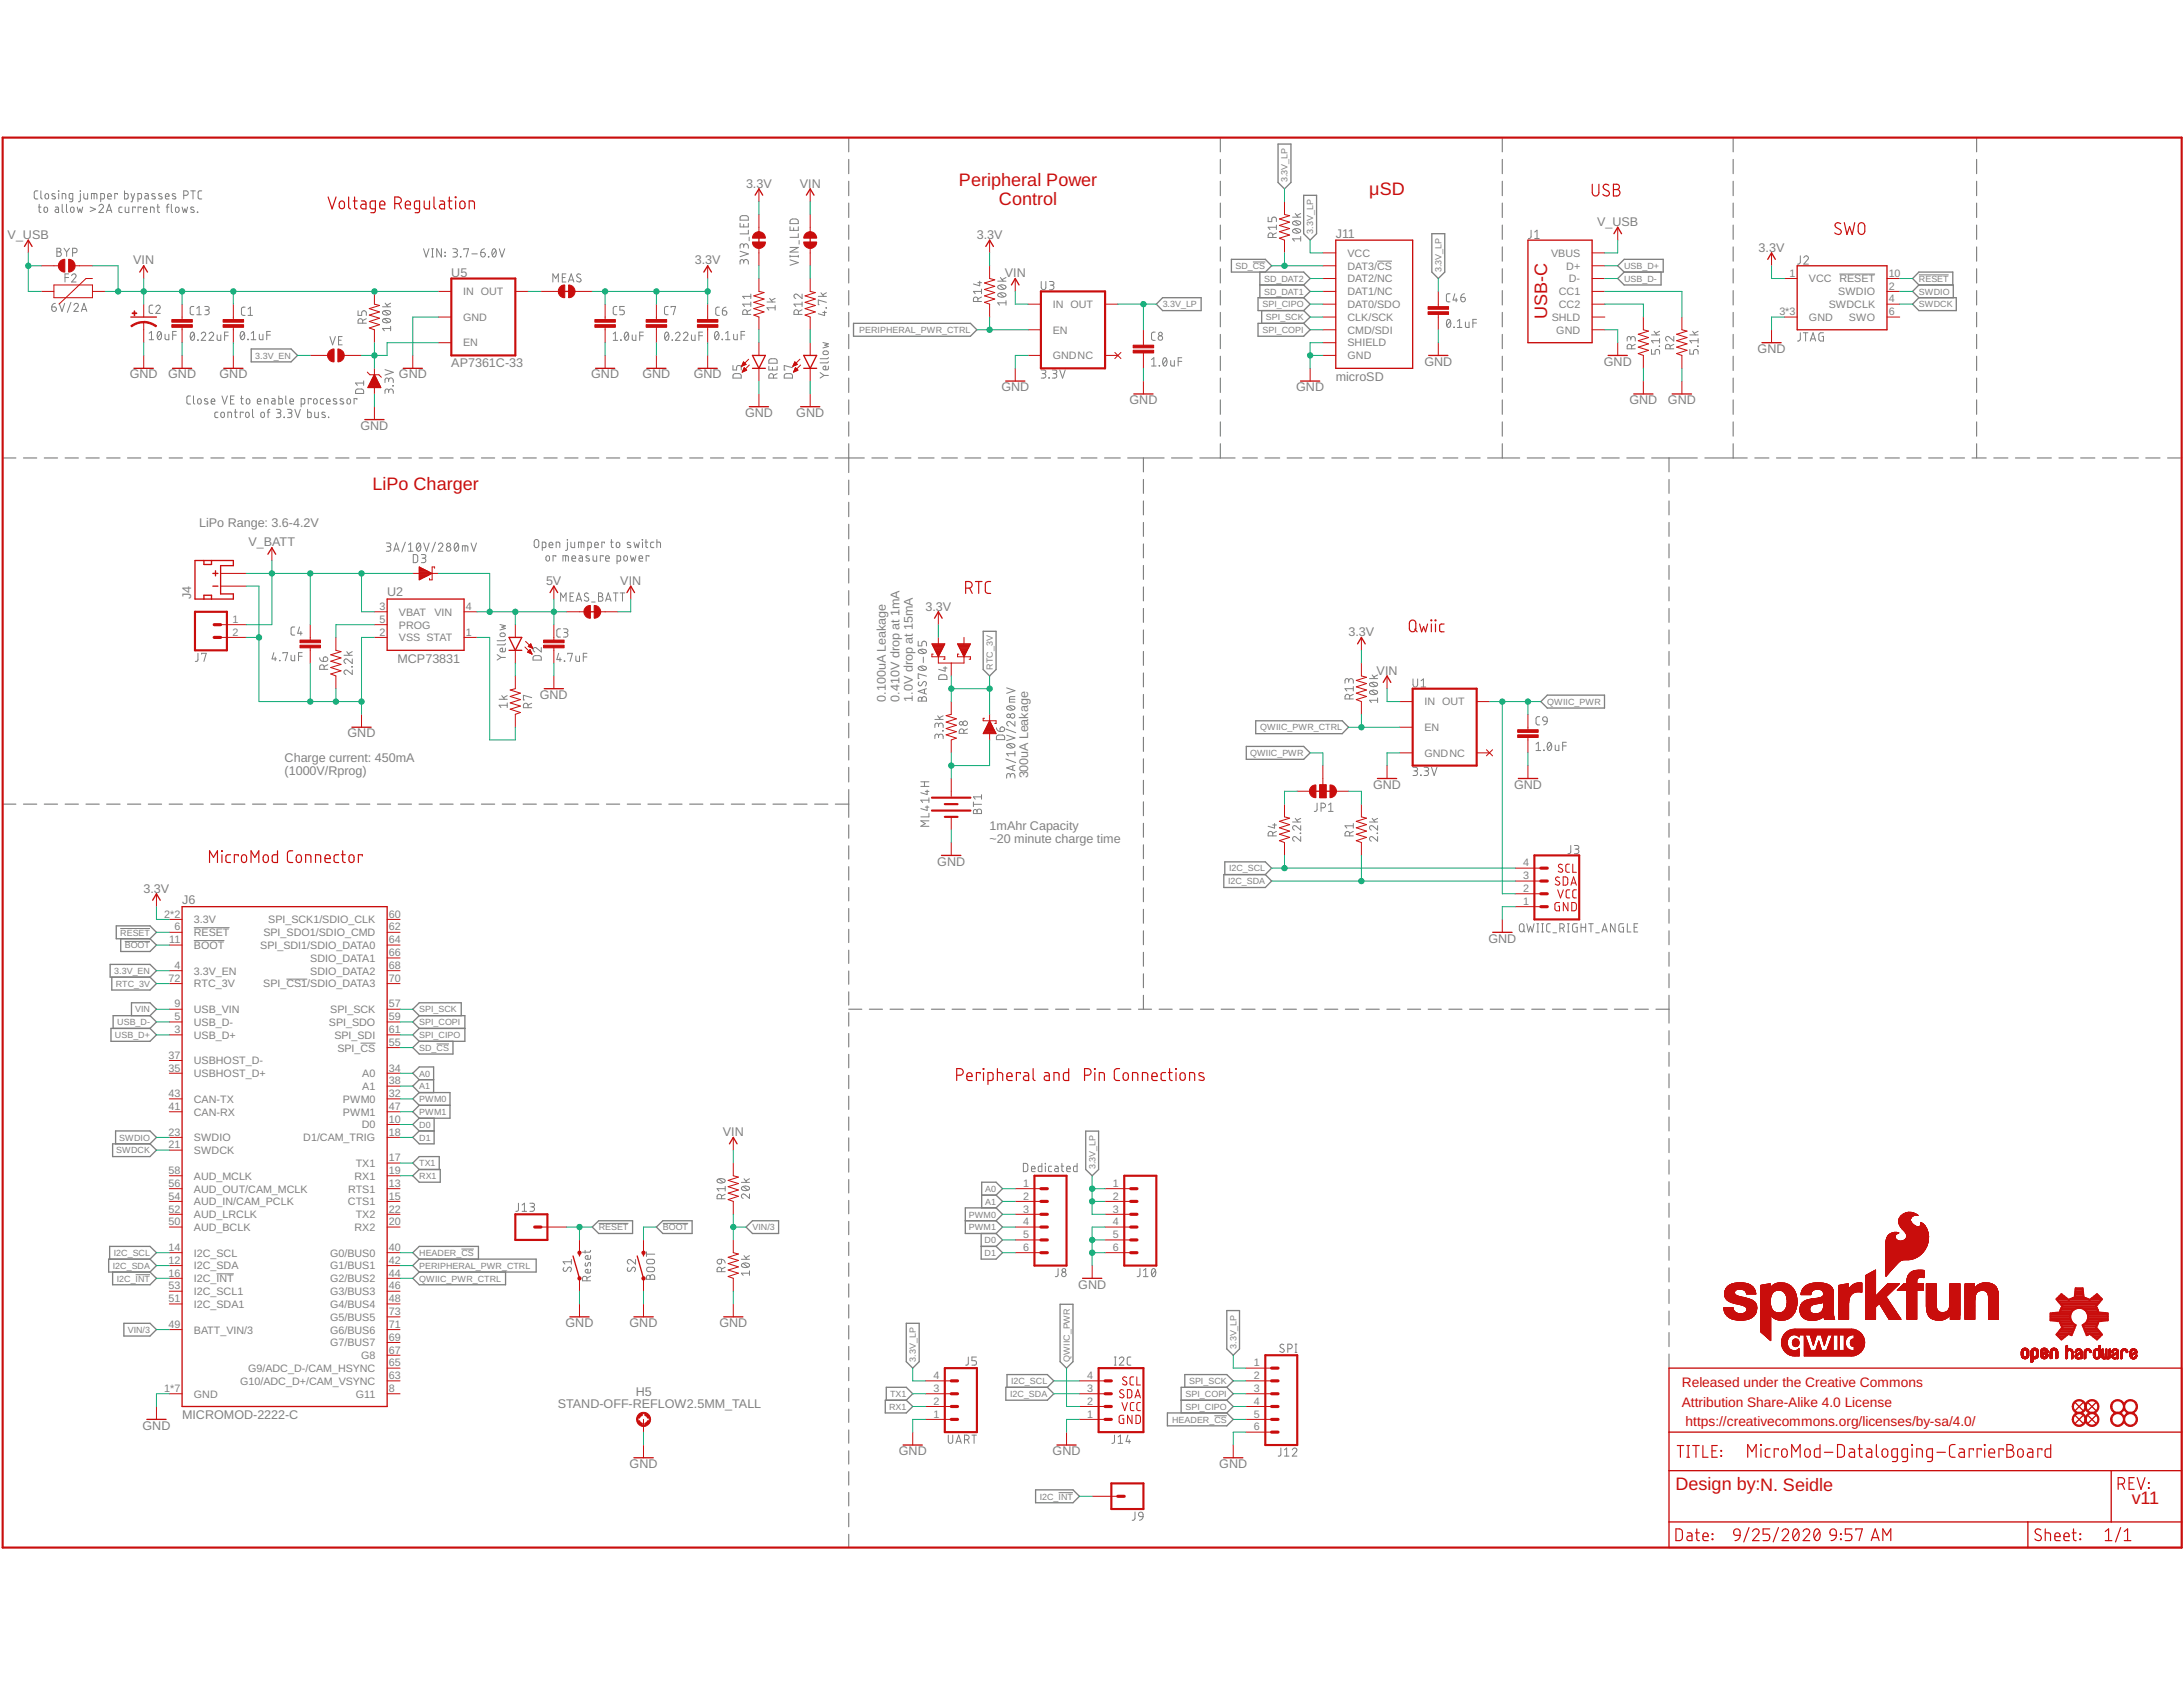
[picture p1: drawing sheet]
<svg xmlns="http://www.w3.org/2000/svg" width="279mm" height="216mm" viewBox="0 0 279 216" stroke-linecap="round" stroke-linejoin="round" font-family="sans-serif">
<defs><g id="words">
<g font-size="2.3" fill="#c90d0c">
<text x="122.7" y="23.8">Peripheral Power</text>
<text x="127.9" y="26.2">Control</text>
<text x="175.3" y="25">μSD</text>
<text x="198" y="40.9" transform="rotate(-90 198 40.9)">USB-C</text>
<text x="47.7" y="62.7">LiPo Charger</text>
<text x="214.4" y="190.7">Design by:N. Seidle</text>
<text x="272.8" y="192.5">v11</text>
</g>
<g font-size="1.8" fill="#c90d0c">
<text x="215.3" y="177.6">Released under the Creative Commons</text>
<text x="215.3" y="180">Attribution Share-Alike 4.0 License</text>
<text x="215.7" y="182.5">https://creativecommons.org/licenses/by-sa/4.0/</text>
</g>
<g font-size="1.6" fill="#808080">
<text x="95.5" y="24">3.3V</text>
<text x="102.4" y="24">VIN</text>
<text x="204.4" y="28.9">V_USB</text>
<text x="1" y="30.6">V_USB</text>
<text x="17.1" y="33.8">VIN</text>
<text x="57.8" y="35.5">U5</text>
<text x="88.9" y="33.8">3.3V</text>
<text x="125" y="30.6">3.3V</text>
<text x="128.6" y="35.5">VIN</text>
<text x="171" y="30.4">J11</text>
<text x="225.1" y="32.2">3.3V</text>
<text x="57.8" y="47">AP7361C-33</text>
<text x="182.3" y="46.8">GND</text>
<text x="205.3" y="46.8">GND</text>
<text x="225" y="45.2">GND</text>
<text x="16.6" y="48.4">GND</text>
<text x="21.5" y="48.4">GND</text>
<text x="28.1" y="48.4">GND</text>
<text x="51.1" y="48.4">GND</text>
<text x="75.7" y="48.4">GND</text>
<text x="82.2" y="48.4">GND</text>
<text x="88.8" y="48.4">GND</text>
<text x="95.4" y="53.4">GND</text>
<text x="101.9" y="53.4">GND</text>
<text x="128.2" y="50.1">GND</text>
<text x="144.6" y="51.7">GND</text>
<text x="165.9" y="50.1">GND</text>
<text x="171" y="48.8">microSD</text>
<text x="208.6" y="51.7">GND</text>
<text x="213.5" y="51.7">GND</text>
<text x="46.1" y="55">GND</text>
<text x="25.5" y="67.4">LiPo Range: 3.6-4.2V</text>
<text x="31.8" y="69.9">V_BATT</text>
<text x="24.5" y="76.7" transform="rotate(-90 24.5 76.7)">J4</text>
<text x="49.6" y="76.3">U2</text>
<text x="69.9" y="74.9">5V</text>
<text x="79.4" y="74.9">VIN</text>
<text x="118.4" y="78.1">3.3V</text>
<text x="172.6" y="81.4">3.3V</text>
<text x="50.9" y="84.9">MCP73831</text>
<text x="69.1" y="89.5">GND</text>
<text x="113.4" y="89.8" transform="rotate(-90 113.4 89.8)">0.100uA Leakage</text>
<text x="115.1" y="89.8" transform="rotate(-90 115.1 89.8)">0.410V drop at 1mA</text>
<text x="116.8" y="89.8" transform="rotate(-90 116.8 89.8)">1.0V drop at 15mA</text>
<text x="176.2" y="86.3">VIN</text>
<text x="44.5" y="94.4">GND</text>
<text x="36.4" y="97.5">Charge current: 450mA</text>
<text x="36.4" y="99.2">(1000V/Rprog)</text>
<text x="131.6" y="99.6" transform="rotate(-90 131.6 99.6)">300uA Leakage</text>
<text x="175.7" y="100.9">GND</text>
<text x="193.8" y="100.9">GND</text>
<text x="126.7" y="107.8">~20 minute charge time</text>
<text x="126.7" y="106.2">1mAhr Capacity</text>
<text x="120" y="110.8">GND</text>
<text x="18.4" y="114.2">3.3V</text>
<text x="23.3" y="115.7">J6</text>
<text x="190.5" y="120.6">GND</text>
<text x="92.5" y="145.4">VIN</text>
<text x="138" y="164.9">GND</text>
<text x="72.4" y="169.8">GND</text>
<text x="80.6" y="169.8">GND</text>
<text x="92.1" y="169.8">GND</text>
<text x="81.4" y="178.7">H5</text>
<text x="18.2" y="183">GND</text>
<text x="23.3" y="181.7">MICROMOD-2222-C</text>
<text x="71.4" y="180.2">STAND-OFF-REFLOW2.5MM_TALL</text>
<text x="80.6" y="187.9">GND</text>
<text x="115" y="186.2">GND</text>
<text x="134.7" y="186.2">GND</text>
<text x="156.1" y="187.9">GND</text>
</g>
<g font-size="1.4" fill="#808080">
<text x="172.5" y="34.5">DAT3/CS</text>
<text x="172.5" y="32.9">VCC</text>
<text x="198.5" y="32.9">VBUS</text>
<text x="200.5" y="34.5">D+</text>
<text x="229" y="35.4">1</text>
<text x="241.7" y="35.4">10</text>
<text x="59.3" y="41.1">GND</text>
<text x="59.3" y="37.8">IN OUT</text>
<text x="134.7" y="39.4">IN OUT</text>
<text x="172.5" y="39.4">DAT0/SDO</text>
<text x="172.5" y="36.1">DAT2/NC</text>
<text x="172.5" y="37.8">DAT1/NC</text>
<text x="172.5" y="41.1">CLK/SCK</text>
<text x="198.6" y="41.1">SHLD</text>
<text x="199.5" y="37.8">CC1</text>
<text x="199.5" y="39.4">CC2</text>
<text x="200.8" y="36.2">D-</text>
<text x="227.7" y="40.3">3*3</text>
<text x="231.5" y="36.1">VCC</text>
<text x="231.5" y="41.1">GND</text>
<text x="234.1" y="39.4">SWDCLK</text>
<text x="235.3" y="37.8">SWDIO</text>
<text x="235.4" y="36.2">RESET</text>
<text x="236.7" y="41.1">SWO</text>
<text x="241.7" y="40.3">6</text>
<text x="241.7" y="38.7">4</text>
<text x="241.7" y="37.1">2</text>
<text x="59.3" y="44.3">EN</text>
<text x="134.7" y="46">GNDNC</text>
<text x="134.7" y="42.7">EN</text>
<text x="172.5" y="42.7">CMD/SDI</text>
<text x="172.5" y="46">GND</text>
<text x="172.5" y="44.3">SHIELD</text>
<text x="199.2" y="42.7">GND</text>
<text x="29.7" y="79.7">1</text>
<text x="29.7" y="81.4">2</text>
<text x="48.6" y="78.1">3</text>
<text x="48.6" y="79.7">5</text>
<text x="48.6" y="81.4">2</text>
<text x="51.1" y="78.8">VBAT</text>
<text x="51.1" y="80.4">PROG</text>
<text x="51.1" y="82.1">VSS STAT</text>
<text x="55.6" y="78.8">VIN</text>
<text x="59.6" y="78.1">4</text>
<text x="59.6" y="81.4">1</text>
<text x="182.3" y="90.3">IN OUT</text>
<text x="182.3" y="93.6">EN</text>
<text x="182.3" y="96.8">GNDNC</text>
<text x="194.9" y="112.5">3</text>
<text x="194.9" y="110.9">4</text>
<text x="21" y="117.4">2*2</text>
<text x="22.3" y="119.1">6</text>
<text x="24.8" y="119.8">RESET</text>
<text x="24.8" y="118.2">3.3V</text>
<text x="33.7" y="119.8">SPI_SDO1/SDIO_CMD</text>
<text x="34.3" y="118.2">SPI_SCK1/SDIO_CLK</text>
<text x="49.8" y="117.4">60</text>
<text x="49.8" y="119.1">62</text>
<text x="194.9" y="115.8">1</text>
<text x="194.9" y="114.2">2</text>
<text x="21.6" y="125.6">72</text>
<text x="21.7" y="120.7">11</text>
<text x="22.3" y="124">4</text>
<text x="24.8" y="121.4">BOOT</text>
<text x="24.8" y="124.7">3.3V_EN</text>
<text x="33.3" y="121.5">SPI_SDI1/SDIO_DATA0</text>
<text x="39.7" y="123.1">SDIO_DATA1</text>
<text x="39.7" y="124.7">SDIO_DATA2</text>
<text x="49.8" y="122.4">66</text>
<text x="49.8" y="120.7">64</text>
<text x="49.8" y="124">68</text>
<text x="49.8" y="125.6">70</text>
<text x="22.3" y="130.6">5</text>
<text x="22.3" y="128.9">9</text>
<text x="24.8" y="131.3">USB_D-</text>
<text x="24.8" y="126.4">RTC_3V</text>
<text x="24.8" y="129.6">USB_VIN</text>
<text x="33.7" y="126.4">SPI_CS1/SDIO_DATA3</text>
<text x="42.1" y="131.3">SPI_SDO</text>
<text x="42.3" y="129.7">SPI_SCK</text>
<text x="49.8" y="128.9">57</text>
<text x="49.8" y="130.6">59</text>
<text x="21.6" y="137.1">35</text>
<text x="21.6" y="135.5">37</text>
<text x="22.3" y="132.2">3</text>
<text x="24.8" y="132.9">USB_D+</text>
<text x="24.8" y="137.9">USBHOST_D+</text>
<text x="24.8" y="136.2">USBHOST_D-</text>
<text x="42.8" y="132.9">SPI_SDI</text>
<text x="43.2" y="134.6">SPI_CS</text>
<text x="46.4" y="137.9">A0</text>
<text x="49.8" y="137.1">34</text>
<text x="49.8" y="132.2">61</text>
<text x="49.8" y="133.8">55</text>
<text x="21.6" y="142.1">41</text>
<text x="21.6" y="140.4">43</text>
<text x="24.8" y="142.8">CAN-RX</text>
<text x="24.8" y="141.1">CAN-TX</text>
<text x="43.9" y="142.8">PWM1</text>
<text x="43.9" y="141.1">PWM0</text>
<text x="46.4" y="139.5">A1</text>
<text x="49.8" y="143.7">10</text>
<text x="49.8" y="138.8">38</text>
<text x="49.8" y="142.1">47</text>
<text x="49.8" y="140.4">32</text>
<text x="21.6" y="147">21</text>
<text x="21.6" y="145.3">23</text>
<text x="24.8" y="147.7">SWDCK</text>
<text x="24.8" y="146.1">SWDIO</text>
<text x="38.8" y="146.1">D1/CAM_TRIG</text>
<text x="45.5" y="149.3">TX1</text>
<text x="46.3" y="144.4">D0</text>
<text x="49.8" y="148.6">17</text>
<text x="49.8" y="145.3">18</text>
<text x="21.6" y="150.3">58</text>
<text x="21.6" y="151.9">56</text>
<text x="21.6" y="153.5">54</text>
<text x="21.6" y="155.2">52</text>
<text x="24.8" y="151">AUD_MCLK</text>
<text x="24.8" y="152.6">AUD_OUT/CAM_MCLK</text>
<text x="24.8" y="154.3">AUD_IN/CAM_PCLK</text>
<text x="24.8" y="155.9">AUD_LRCLK</text>
<text x="44.5" y="154.3">CTS1</text>
<text x="44.6" y="152.6">RTS1</text>
<text x="45.4" y="151">RX1</text>
<text x="45.5" y="155.9">TX2</text>
<text x="49.8" y="150.3">19</text>
<text x="49.8" y="153.5">15</text>
<text x="49.8" y="151.9">13</text>
<text x="49.8" y="155.2">22</text>
<text x="131" y="151.9">1</text>
<text x="131" y="153.5">2</text>
<text x="131" y="155.2">3</text>
<text x="142.4" y="151.9">1</text>
<text x="142.4" y="153.5">2</text>
<text x="142.4" y="155.2">3</text>
<text x="21.6" y="160.1">14</text>
<text x="21.6" y="161.7">12</text>
<text x="21.6" y="156.8">50</text>
<text x="24.8" y="160.8">I2C_SCL</text>
<text x="24.8" y="157.5">AUD_BCLK</text>
<text x="42.2" y="160.8">G0/BUS0</text>
<text x="45.4" y="157.5">RX2</text>
<text x="49.8" y="156.8">20</text>
<text x="49.8" y="160.1">40</text>
<text x="49.8" y="161.7">42</text>
<text x="131" y="156.8">4</text>
<text x="131" y="158.5">5</text>
<text x="131" y="160.1">6</text>
<text x="142.4" y="156.8">4</text>
<text x="142.4" y="158.5">5</text>
<text x="142.4" y="160.1">6</text>
<text x="21.6" y="163.4">16</text>
<text x="21.6" y="165">53</text>
<text x="21.6" y="166.7">51</text>
<text x="24.8" y="164.1">I2C_INT</text>
<text x="24.8" y="162.5">I2C_SDA</text>
<text x="24.8" y="165.7">I2C_SCL1</text>
<text x="24.8" y="167.4">I2C_SDA1</text>
<text x="42.2" y="162.5">G1/BUS1</text>
<text x="42.2" y="164.1">G2/BUS2</text>
<text x="42.2" y="165.7">G3/BUS3</text>
<text x="42.2" y="167.4">G4/BUS4</text>
<text x="49.8" y="163.4">44</text>
<text x="49.8" y="165">46</text>
<text x="49.8" y="166.7">48</text>
<text x="21.6" y="169.9">49</text>
<text x="24.8" y="170.7">BATT_VIN/3</text>
<text x="42.2" y="169">G5/BUS5</text>
<text x="42.2" y="170.7">G6/BUS6</text>
<text x="42.2" y="172.3">G7/BUS7</text>
<text x="46.2" y="174">G8</text>
<text x="49.8" y="168.3">73</text>
<text x="49.8" y="169.9">71</text>
<text x="49.8" y="171.6">69</text>
<text x="49.8" y="173.2">67</text>
<text x="21" y="178.1">1*7</text>
<text x="24.8" y="178.9">GND</text>
<text x="30.7" y="177.2">G10/ADC_D+/CAM_VSYNC</text>
<text x="31.7" y="175.6">G9/ADC_D-/CAM_HSYNC</text>
<text x="45.5" y="178.9">G11</text>
<text x="49.8" y="178.1">8</text>
<text x="49.8" y="174.9">65</text>
<text x="49.8" y="176.5">63</text>
<text x="119.5" y="179.8">2</text>
<text x="119.5" y="178.1">3</text>
<text x="119.5" y="176.5">4</text>
<text x="139.2" y="179.8">2</text>
<text x="139.2" y="178.1">3</text>
<text x="139.2" y="176.5">4</text>
<text x="160.5" y="174.9">1</text>
<text x="160.5" y="176.5">2</text>
<text x="160.5" y="178.1">3</text>
<text x="160.5" y="179.8">4</text>
<text x="119.5" y="181.4">1</text>
<text x="139.2" y="181.4">1</text>
<text x="160.5" y="181.4">5</text>
<text x="160.5" y="183.1">6</text>
</g>
<g font-size="1.1" fill="#808080">
<text x="164.8" y="23.3" transform="rotate(-90 164.8 23.3)">3.3V_LP</text>
<text x="168.1" y="29.9" transform="rotate(-90 168.1 29.9)">3.3V_LP</text>
<text x="158.1" y="34.4">SD_CS</text>
<text x="184.5" y="34.8" transform="rotate(-90 184.5 34.8)">3.3V_LP</text>
<text x="207.9" y="34.4">USB_D+</text>
<text x="148.8" y="39.3">3.3V_LP</text>
<text x="161.6" y="39.3">SPI_CIPO</text>
<text x="161.8" y="37.7">SD_DAT1</text>
<text x="161.8" y="36.1">SD_DAT2</text>
<text x="162" y="41">SPI_SCK</text>
<text x="207.9" y="36.1">USB_D-</text>
<text x="245.6" y="36.1">RESET</text>
<text x="245.6" y="37.7">SWDIO</text>
<text x="245.6" y="39.3">SWDCK</text>
<text x="32.7" y="45.9">3.3V_EN</text>
<text x="110" y="42.6">PERIPHERAL_PWR_CTRL</text>
<text x="161.6" y="42.6">SPI_COPI</text>
<text x="127.1" y="85.7" transform="rotate(-90 127.1 85.7)">RTC_3V</text>
<text x="161.3" y="93.5">QWIIC_PWR_CTRL</text>
<text x="198" y="90.2">QWIIC_PWR</text>
<text x="160" y="96.8">QWIIC_PWR</text>
<text x="157.2" y="113.2">I2C_SDA</text>
<text x="157.3" y="111.5">I2C_SCL</text>
<text x="15.4" y="119.7">RESET</text>
<text x="14.6" y="124.7">3.3V_EN</text>
<text x="16" y="121.4">BOOT</text>
<text x="14.8" y="126.3">RTC_3V</text>
<text x="15" y="131.2">USB_D-</text>
<text x="17.3" y="129.6">VIN</text>
<text x="53.7" y="129.6">SPI_SCK</text>
<text x="53.7" y="131.2">SPI_COPI</text>
<text x="14.7" y="132.9">USB_D+</text>
<text x="53.7" y="134.5">SD_CS</text>
<text x="53.7" y="137.8">A0</text>
<text x="53.7" y="132.8">SPI_CIPO</text>
<text x="53.7" y="139.4">A1</text>
<text x="53.7" y="141.1">PWM0</text>
<text x="53.7" y="142.7">PWM1</text>
<text x="14.9" y="147.6">SWDCK</text>
<text x="15.3" y="146">SWDIO</text>
<text x="53.7" y="149.3">TX1</text>
<text x="53.7" y="144.3">D0</text>
<text x="53.7" y="146">D1</text>
<text x="140.2" y="149.7" transform="rotate(-90 140.2 149.7)">3.3V_LP</text>
<text x="53.7" y="150.9">RX1</text>
<text x="124" y="155.8">PWM0</text>
<text x="126.1" y="152.5">A0</text>
<text x="126.1" y="154.2">A1</text>
<text x="14.6" y="160.7">I2C_SCL</text>
<text x="53.7" y="160.7">HEADER_CS</text>
<text x="76.6" y="157.5">RESET</text>
<text x="84.8" y="157.5">BOOT</text>
<text x="96.3" y="157.5">VIN/3</text>
<text x="124" y="157.5">PWM1</text>
<text x="126" y="159.1">D0</text>
<text x="126" y="160.7">D1</text>
<text x="14.4" y="162.4">I2C_SDA</text>
<text x="15" y="164">I2C_INT</text>
<text x="53.7" y="162.4">PERIPHERAL_PWR_CTRL</text>
<text x="53.7" y="164">QWIIC_PWR_CTRL</text>
<text x="16.3" y="170.6">VIN/3</text>
<text x="158.2" y="172.6" transform="rotate(-90 158.2 172.6)">3.3V_LP</text>
<text x="113.9" y="178.8">TX1</text>
<text x="117.2" y="174.3" transform="rotate(-90 117.2 174.3)">3.3V_LP</text>
<text x="129.3" y="178.8">I2C_SDA</text>
<text x="129.4" y="177.1">I2C_SCL</text>
<text x="136.9" y="174.3" transform="rotate(-90 136.9 174.3)">QWIIC_PWR</text>
<text x="151.7" y="178.8">SPI_COPI</text>
<text x="152.2" y="177.1">SPI_SCK</text>
<text x="113.8" y="180.4">RX1</text>
<text x="150" y="182.1">HEADER_CS</text>
<text x="151.7" y="180.4">SPI_CIPO</text>
<text x="133.1" y="191.9">I2C_INT</text>
</g>
</g></defs>
<g fill="none" stroke="#808080" stroke-width=".15">
<path d="M108.6 17.6v1.8M156.2 17.6v1.8M192.3 17.6v1.8M221.8 17.6v1.8M253 17.6v1.8M108.6 20.4v1.8M108.6 23.2v1.8M108.6 26v1.8M108.6 28.8v1.8M108.6 31.6v1.8M108.6 34.4v1.8M108.6 37.2v1.8"/>
<path d="M108.6 40v1.8M156.2 20.4v1.8M156.2 23.2v1.8M156.2 26v1.8M156.2 28.8v1.8M156.2 31.6v1.8M156.2 34.4v1.8M156.2 37.2v1.8M156.2 40v1.8M192.3 20.4v1.8M192.3 23.2v1.8M192.3 26v1.8"/>
<path d="M192.3 28.8v1.8M192.3 31.6v1.8M192.3 34.4v1.8M192.3 37.2v1.8M192.3 40v1.8M221.8 20.4v1.8M221.8 23.2v1.8M221.8 26v1.8M221.8 28.8v1.8M221.8 31.6v1.8M221.8 34.4v1.8M221.8 37.2v1.8"/>
<path d="M221.8 40v1.8M253 20.4v1.8M253 23.2v1.8M253 26v1.8M253 28.8v1.8M253 31.6v1.8M253 34.4v1.8M253 37.2v1.8M253 40v1.8M.3 58.6h1.7M3 58.6h1.7M5.7 58.6h1.7"/>
<path d="M8.3 58.6h1.7M11 58.6h1.7M13.7 58.6h1.7M16.3 58.6h1.7M19 58.6h1.7M21.7 58.6h1.6M24.3 58.6h1.7M27 58.6h1.7M29.7 58.6h1.6M32.3 58.6h1.7M35 58.6h1.7M37.6 58.6h1.7"/>
<path d="M40.3 58.6h1.7M43 58.6h1.7M45.6 58.6h1.7M48.3 58.6h1.7M51 58.6h1.7M53.6 58.6h1.7M56.3 58.6h1.7M58.9 58.6h1.8M61.6 58.6h1.7M64.3 58.6h1.7M67 58.6h1.6M69.6 58.6h1.7"/>
<path d="M72.3 58.6h1.7M75 58.6h1.6M77.6 58.6h1.7M80.3 58.6h1.7M82.9 58.6h1.7M85.6 58.6h1.7M88.3 58.6h1.7M90.9 58.6h1.7M93.6 58.6h1.7M96.3 58.6h1.7M98.9 58.6h1.7M101.6 58.6h1.7"/>
<path d="M104.3 58.6h1.7M106.9 58.6h3.7M108.6 42.8v1.8M108.6 45.6v1.8M108.6 48.4v1.8M108.6 51.2v1.8M108.6 54v1.8M108.6 56.8v3.7M111.6 58.6h2M114.6 58.6h2M117.5 58.6h2M120.5 58.6h2"/>
<path d="M123.5 58.6h2M126.5 58.6h2M129.5 58.6h2M132.4 58.6h2.1M135.4 58.6h2M138.4 58.6h2M141.4 58.6h2M144.3 58.6h4.7M146.3 58.6v1.8M149.9 58.6h2.7M153.6 58.6h4.5M156.2 42.8v1.8"/>
<path d="M156.2 45.6v1.8M156.2 48.4v1.8M156.2 51.2v1.8M156.2 54v1.8M156.2 56.8v1.8M159 58.6h1.9M161.9 58.6h1.9M164.7 58.6h1.9M167.6 58.6h1.9M170.5 58.6h1.8M173.3 58.6h1.9M176.1 58.6h1.9"/>
<path d="M179 58.6h1.9M181.8 58.6h1.9M184.7 58.6h1.9M187.6 58.6h1.8M190.4 58.6h4.1M192.3 42.8v1.8M192.3 45.6v1.8M192.3 48.4v1.8M192.3 51.2v1.8M192.3 54v1.8M192.3 56.8v1.8M195.5 58.6h2.2"/>
<path d="M198.6 58.6h2.3M201.8 58.6h2.3M205 58.6h2.2M208.2 58.6h2.2M211.4 58.6h5.8M213.6 58.6v1.8M218.2 58.6h5.4M221.8 42.8v1.8M221.8 45.6v1.8M221.8 48.4v1.8M221.8 51.2v1.8M221.8 54v1.8"/>
<path d="M221.8 56.8v1.8M224.6 58.6h1.8M227.4 58.6h1.8M230.2 58.6h1.8M232.9 58.6h1.9M235.7 58.6h1.8M238.5 58.6h1.8M241.3 58.6h1.8M244.1 58.6h1.8M246.8 58.6h1.8M249.6 58.6h1.8M252.4 58.6h1.8"/>
<path d="M253 42.8v1.8M253 45.6v1.8M253 48.4v1.8M253 51.2v1.8M253 54v1.8M253 56.8v1.8M255.2 58.6h1.8M258 58.6h1.8M260.8 58.6h1.8M263.5 58.6h1.8M266.3 58.6h1.8M269.1 58.6h1.8"/>
<path d="M271.9 58.6h1.8M274.6 58.6h1.9M277.4 58.6h1.8M108.6 61.4v1.9M108.6 64.3v1.8M108.6 67.1v1.9M108.6 69.9v1.9M108.6 72.8v1.8M108.6 75.6v1.8M108.6 78.4v1.9M146.3 61.4v1.7M146.3 64.1v1.8"/>
<path d="M146.3 66.9v1.7M146.3 69.6v1.8M146.3 72.4v1.7M146.3 75.1v1.8M146.3 77.9v1.8M213.6 61.4v1.7M213.6 64.1v1.8M213.6 66.9v1.7M213.6 69.6v1.8M213.6 72.4v1.7M213.6 75.1v1.8M213.6 77.9v1.8"/>
<path d="M108.6 81.2v1.9M108.6 84.1v1.8M108.6 86.9v1.9M108.6 89.7v1.9M108.6 92.6v1.8M108.6 95.4v1.9M108.6 98.2v1.9M146.3 80.6v1.8M146.3 83.4v1.8M146.3 86.1v1.8M146.3 88.9v1.8M146.3 91.6v1.8"/>
<path d="M146.3 94.4v1.8M146.3 97.1v1.8M146.3 99.9v1.8M213.6 80.6v1.8M213.6 83.4v1.8M213.6 86.1v1.8M213.6 88.9v1.8M213.6 91.6v1.8M213.6 94.4v1.8M213.6 97.1v1.8M213.6 99.9v1.8M.3 102.9h1.7"/>
<path d="M3 102.9h1.7M5.7 102.9h1.7M8.3 102.9h1.7M11 102.9h1.7M13.7 102.9h1.7M16.3 102.9h1.7M19 102.9h1.7M21.7 102.9h1.6M24.3 102.9h1.7M27 102.9h1.7M29.7 102.9h1.6M32.3 102.9h1.7"/>
<path d="M35 102.9h1.7M37.6 102.9h1.7M40.3 102.9h1.7M43 102.9h1.7M45.6 102.9h1.7M48.3 102.9h1.7M51 102.9h1.7M53.6 102.9h1.7M56.3 102.9h1.7M58.9 102.9h1.8M61.6 102.9h1.7M64.3 102.9h1.7"/>
<path d="M67 102.9h1.6M69.6 102.9h1.7M72.3 102.9h1.7M75 102.9h1.6M77.6 102.9h1.7M80.3 102.9h1.7M82.9 102.9h1.7M85.6 102.9h1.7M88.3 102.9h1.7M90.9 102.9h1.7M93.6 102.9h1.7M96.3 102.9h1.7"/>
<path d="M98.9 102.9h1.7M101.6 102.9h1.7M104.3 102.9h1.7M106.9 102.9h1.7M108.6 101v3.6M108.6 105.6v1.7M108.6 108.2v1.7M108.6 110.9v1.7M108.6 113.6v1.7M108.6 116.3v1.7M108.6 118.9v1.7M146.3 102.6v1.8"/>
<path d="M146.3 105.4v1.7M146.3 108.1v1.8M146.3 110.9v1.7M146.3 113.6v1.8M146.3 116.4v1.8M146.3 119.1v1.8M213.6 102.6v1.8M213.6 105.4v1.7M213.6 108.1v1.8M213.6 110.9v1.7M213.6 113.6v1.8M213.6 116.4v1.8"/>
<path d="M213.6 119.1v1.8M108.6 121.6v1.7M108.6 124.3v1.7M108.6 126.9v1.7M108.6 129.6v1.7M108.6 132.3v1.7M108.6 134.9v1.8M108.6 137.6v1.7M108.6 129.2h1.7M111.3 129.2h1.6M113.9 129.2h1.7M116.6 129.2h1.6"/>
<path d="M119.2 129.2h1.7M121.9 129.2h1.6M124.5 129.2h1.7M127.2 129.2h1.6M129.8 129.2h1.7M132.5 129.2h1.6M135.1 129.2h1.7M137.8 129.2h1.6M140.4 129.2h1.7M143.1 129.2h1.6M145.7 129.2h1.7M146.3 121.9v1.8"/>
<path d="M146.3 124.6v1.8M146.3 127.4v1.8M148.4 129.2h1.6M151 129.2h1.7M153.6 129.2h1.7M156.3 129.2h1.7M158.9 129.2h1.7M161.6 129.2h1.7M164.3 129.2h1.6M166.9 129.2h1.7M169.5 129.2h1.7M172.2 129.2h1.7"/>
<path d="M174.8 129.2h1.7M177.5 129.2h1.7M180.1 129.2h1.7M182.8 129.2h1.7M185.4 129.2h1.7M188.1 129.2h1.7M190.7 129.2h1.7M193.4 129.2h1.7M196 129.2h1.7M198.7 129.2h1.7M201.3 129.2h1.7M204 129.2h1.7"/>
<path d="M206.6 129.2h1.7M209.3 129.2h1.7M211.9 129.2h1.7M213.6 121.9v1.8M213.6 124.6v1.8M213.6 127.4v3.5M213.6 131.9v1.8M213.6 134.7v1.8M213.6 137.4v1.8M108.6 140.3v1.7M108.6 143v1.7M108.6 145.6v1.7"/>
<path d="M108.6 148.3v1.7M108.6 151v1.7M108.6 153.6v1.7M108.6 156.3v1.7M108.6 159v1.7M213.6 140.2v1.8M213.6 143v1.7M213.6 145.7v1.8M213.6 148.5v1.8M213.6 151.2v1.8M213.6 154v1.8M213.6 156.7v1.8"/>
<path d="M213.6 159.5v1.8M108.6 161.6v1.7M108.6 164.3v1.7M108.6 167v1.7M108.6 169.7v1.7M108.6 172.3v1.7M108.6 175v1.7M108.6 177.7v1.7M213.6 162.3v1.8M213.6 165v1.8M213.6 167.8v1.8M213.6 170.5v1.8"/>
<path d="M213.6 173.3v1.8M108.6 180.3v1.7M108.6 183v1.7M108.6 185.7v1.7M108.6 188.3v1.8M108.6 191v1.7M108.6 193.7v1.7M108.6 196.4v1.7"/>
</g>
<g fill="none" stroke="#808080" stroke-width=".13">
<path d="M4.8 24.4h-.3l-.1 .3v.7l.4 .1M4.9 26.5h.3M5 26.1v1l.2 .1M5.2 24.4v.9l.2 .2M5.7 26.6a.24 .24 0 0 1 .2-.1 .24 .24 0 0 1 .2 .2v.3a.23 .23 0 0 1-.2 .2 .23 .23 0 0 1-.3-.2zM5.8 24.9l.1-.1a.22 .22 0 0 1 .3 .2v.2a.23 .23 0 0 1-.2 .3 .23 .23 0 0 1-.2-.3zM6.6 39.3h.4a.29 .29 0 0 1 .2 .3 .29 .29 0 0 1-.3 .3 .29 .29 0 0 1-.3-.3zM7 24.8a.27 .27 0 0 0-.4 .1l.5 .5-.1 .1-.4-.1M7.1 26.5h.3l.1 .2v.5h-.3a.21 .21 0 0 1-.2-.2 .21 .21 0 0 1 .2-.2h.3M7.1 38.8a.47 .47 0 0 0-.5 .5M7.3 31.8h.3a.23 .23 0 0 1 .2 .2 .23 .23 0 0 1-.2 .2 .29 .29 0 0 1 .3 .3 .29 .29 0 0 1-.3 .3h-.3zM7.3 32.2h.3"/>
<path d="M7.5 24.4v.1zM7.5 24.8v.7M7.6 38.8l.3 1.1 .4-1.1M8 25.5v-.7h.4v.7M8 26.1v.9l.1 .2M8.2 31.8l.3 .5M8.3 35.5h.5M8.5 26.1v.9l.2 .2M8.5 32.3v.5M8.8 35.1h-.5v1M8.9 31.8l-.4 .5M9.1 26.6a.23 .23 0 0 1 .2-.1 .23 .23 0 0 1 .2 .2v.3a.23 .23 0 0 1-.3 .2 .23 .23 0 0 1-.2-.2z"/>
<path d="M9.1 38.7l-.5 1.3M9.2 35.3a.29 .29 0 0 1 .4-.3 .29 .29 0 0 1 .1 .5l-.5 .6h.5M9.3 32.3h.3a.29 .29 0 0 0 .3-.2 .29 .29 0 0 0-.3-.3h-.3v1M9.3 25.5l-.4-.1-.1-.4 .1-.2h.4v.9l-.1 .1h-.3M9.5 39.1a.28 .28 0 0 1 .4-.3 .28 .28 0 0 1 0 .5l-.4 .6h.5M9.9 26.5l.2 .7 .1-.5 .2 .5 .2-.7M10.3 24.4h.1M10.3 24.8v.9l-.1 .1h-.1M10.4 39.9l.4-1.1 .3 1.1M10.5 39.6h.5M10.7 24.8v.5l.2 .2h.3v-.7M11.5 26.5l.7 .3-.7 .3"/>
<path d="M11.7 25.5v-.7h.5h.2v.7M12 24.8v.7M12.7 26.4a.29 .29 0 0 1 .4-.2 .29 .29 0 0 1 .1 .4l-.5 .6h.6M12.9 25.5l.4-.1 .1-.4-.1-.2h-.4v1M13.6 27.2l.4-1.1 .3 1.1M13.7 26.9h.5M13.8 25.1h.4v-.1a.23 .23 0 0 0-.2-.2 .23 .23 0 0 0-.2 .2v.4l.4 .1M15 24.9v-.1h-.3v.7M15.6 26.5h-.3l-.1 .2v.4l.4 .1M15.9 24.4v1.1l.4-.1 .1-.1v-.5h-.5M16 26.5v.6l.2 .1h.3v-.7M16.8 24.8l.2 .7"/>
<path d="M17.2 24.8l-.3 1h-.1M17.3 26.6v-.1h-.3v.7M17.7 25.5l.4-.1v-.4l-.1-.2h-.3v1M18 26.6v-.1h-.3v.7M18.4 26.8h.4a.25 .25 0 0 0-.1-.3 .25 .25 0 0 0-.3 .1v.5l.4 .1M18.6 24.8h.3l.1 .2v.5h-.3a.2 .2 0 0 1-.2-.2 .2 .2 0 0 1 .2-.2h.3M19.3 27.2v-.7l.4 .1v.6M19.6 39.1h-.4l-.1 .2v.7l.5 .1M19.8 24.8a.28 .28 0 0 0-.4 .1l.5 .5-.2 .1-.3-.1M19.9 39.3a.28 .28 0 0 1 .4-.2 .28 .28 0 0 1 .1 .4l-.5 .6h.6M20.1 26.5h.3M20.2 26.1v1l.2 .1"/>
<path d="M20.7 24.8a.25 .25 0 0 0-.4 .1l.1 .2 .4 .2-.1 .1h-.4M21.2 25.1h.4a.24 .24 0 0 0-.1-.3 .24 .24 0 0 0-.3 .2v.4l.4 .1M21.3 26.5h.3M21.6 26.1l-.1 .1-.1 .1v.9M21.9 26.1v.9l.2 .2M22.5 24.8a.28 .28 0 0 0-.5 .1l.5 .5-.1 .1-.3-.1M22.5 26.6a.24 .24 0 0 1 .2-.1 .24 .24 0 0 1 .2 .2v.3a.23 .23 0 0 1-.2 .2 .23 .23 0 0 1-.2-.2zM23.3 26.5l.2 .7 .2-.5 .1 .5 .2-.7M23.5 25h.3a.29 .29 0 0 0 .3-.3 .29 .29 0 0 0-.3-.3h-.3v1.1M24.4 24.4h.6M24.7 24.4v1.1M24.8 26.5h-.4v.2l.4 .3v.2l-.4-.1"/>
<path d="M24.8 39.2l-.4 .1-.1 .2 .1 .7 .4 .1M25.2 39.5l.3-.3v1.1M25.3 27.1v.1zM25.8 24.4h-.3l-.1 .3v.7l.4 .1M26.2 39.2h.3a.23 .23 0 0 1 .3 .3 .23 .23 0 0 1-.3 .2h-.2M26.5 39.7a.3 .3 0 0 1 .3 .3 .3 .3 0 0 1-.3 .3h-.3M31.4 39.3h-.4l-.1 .2v.7l.5 .2M31.7 39.5l.3-.2v1.1M45.8 39.8v.6h.5v-.4l.2-.2 .3 .1 .1 .5M49 39.3h1M49 39.9a.64 .64 0 0 1 1 .1 .6 .6 0 0 1-1 0zM49.2 39.8l.6 .5"/>
<path d="M49.3 38.8l.4 .5M50 38.8l-.5 .3M54.2 31.8l.3 1.1 .4-1.1M55.2 32.9h.3M55.2 31.8h.3M55.4 31.8v1.1M56.5 31.8v1.1l-.6-1.1v1.1M56.9 32.3h.1zM56.9 32.7l.1 .1zM58 31.8h.3a.24 .24 0 0 1 .2 .4l-.4 .1M58.3 32.3a.3 .3 0 0 1 .3 .3 .3 .3 0 0 1-.3 .3h-.3M58.9 32.8l.1 .1z"/>
<path d="M59.4 32v-.2h.6l-.3 1.1M60.4 32.5h.7M61.5 32.3h.4a.29 .29 0 0 1 .2 .3 .29 .29 0 0 1-.3 .3 .29 .29 0 0 1-.3-.3zM62 31.8a.47 .47 0 0 0-.5 .5M62.5 32.8l.1 .1zM63.1 31.9l.1-.1a.65 .65 0 0 1 0 1.1 .66 .66 0 0 1-.1-1zM63.5 32.1l-.5 .6M63.9 31.8l.3 1.1 .4-1.1M70.8 36.1v-1l.3 .5 .4-.5v1M72 35.5h.3M72.4 35.1h-.4v1h.4M72.7 36.1l.4-1 .3 1"/>
<path d="M72.8 35.8h.6M74.3 35.1a.3 .3 0 0 0-.5 .2l.1 .2 .4 .1a.27 .27 0 0 1 0 .4 .27 .27 0 0 1-.4 0l-.1-.1M79 39.2l-.4 .1-.1 .2v.7l.5 .1M79.9 39.2h-.6v.5h.4a.3 .3 0 0 1 .2 .3 .3 .3 0 0 1-.2 .3h-.4M85.5 39.2l-.3 .1-.2 .2 .1 .7 .4 .1M85.9 39.3v-.1h.6l-.3 1.1M92.1 39.3h-.4l-.1 .2v.7l.5 .2M92.5 39.8h.3a.29 .29 0 0 1 .2 .3 .29 .29 0 0 1-.3 .3 .29 .29 0 0 1-.2-.3zM92.9 39.3a.47 .47 0 0 0-.4 .5M94.7 28.6v.4h1.1v-.4M94.7 32.2l1.1 .3-1.1 .4M94.8 27.7l.2-.1h.6l.2 .2v.4h-1.1z"/>
<path d="M95.2 33.5a.3 .3 0 0 1 .3-.3 .3 .3 0 0 1 .3 .3v.3M95.2 33.7v-.3a.24 .24 0 0 0-.2-.2 .24 .24 0 0 0-.3 .1v.5M95.2 31.5a.3 .3 0 0 1 .3-.3 .3 .3 0 0 1 .3 .3v.3M95.2 31.7v-.3a.23 .23 0 0 0-.2-.2 .23 .23 0 0 0-.3 .2v.4M95.2 28.7v.3M95.8 29.5v.4h-1.1M95.9 30.4v.4M96.1 37.9h-1l.2 .3M96.1 39.6l-.5 .3M96.1 38.9h-1l.2 .3M96.1 37.6v.6M96.1 38.7v.5"/>
<path d="M98.2 38.7h1M98.5 38.2l.4 .5M99.2 39.4h-1l.2 .3M99.2 39.1v.6M99.2 38.2l-.5 .2M101.1 32.8h1.1M101.1 33.3l1.1 .3-1.1 .4M101.1 29v.5h1.1v-.5M101.1 32.7v.2M101.1 31.7h1.1l-1.1 .6h1.1M101.2 28.1l.2-.1 .6 .1 .2 .1v.4h-1.1zM101.6 29.1v.4"/>
<path d="M102.2 29.9v.5h-1.1M102.2 32.7v.2M102.3 30.8v.4M102.7 37.6v.6l-.6-.5a.29 .29 0 0 0-.5 .1 .29 .29 0 0 0 .3 .4M102.7 38.9h-1.1l.3 .3M102.7 39.6l-.5 .3M102.7 38.7v.5M104.7 37.9h1.1M105.1 37.5l.3 .4M105.3 40h.5M105.5 39.8v.6l-.8-.2M105.7 39.4h.1z"/>
<path d="M105.8 38.7l-1.1-.3v.6h.1M105.8 37.5l-.5 .2M125.2 38.6v-.3a.29 .29 0 0 0-.3-.3 .29 .29 0 0 0-.3 .3v.3h1M125.2 36.2h.4M125.4 36v.6l-.8-.3M125.6 37v.6M125.6 38l-.4 .2M125.6 37.3h-1l.2 .3M127.7 36h1.1M127.8 37.6a.68 .68 0 0 1 1 .2 .65 .65 0 0 1-1.1 0zM127.8 36.6a.68 .68 0 0 1 1 .1 .62 .62 0 0 1-1.1 0zM127.9 37.5l.6 .5"/>
<path d="M127.9 36.5l.6 .5M128 35.5l.4 .5M128.8 38.8h-1.1l.2 .3M128.8 38.5v.6M128.8 35.5l-.6 .3M133.3 36v.8a.3 .3 0 0 0 .3 .3 .3 .3 0 0 0 .3-.3v-.8M134.3 36h.4a.23 .23 0 0 1 .2 .3 .23 .23 0 0 1-.2 .2h-.3M134.6 36.5a.3 .3 0 0 1 .3 .3 .3 .3 0 0 1-.3 .3h-.3M160.4 33.5h1.5M162.3 27.8v.6h.5v-.4a.3 .3 0 0 1 .3-.2 .3 .3 0 0 1 .3 .2v.4M162.9 30.4v-.3a.3 .3 0 0 0-.3-.3 .3 .3 0 0 0-.3 .3v.3h1.1M163.4 29.8l-.5 .2"/>
<path d="M163.4 29.1h-1.1l.2 .3M163.4 28.8v.6M165.4 28.4a.7 .7 0 0 1 1.1 .1 .6 .6 0 0 1-1.1 0zM165.4 27.8h1.1M165.5 29.4a.63 .63 0 0 1 1 .1 .6 .6 0 0 1-1.1 0zM165.7 29.3l.5 .5M165.7 28.3l.5 .5M165.8 27.3l.3 .5M166.5 30.3v.6M166.5 30.6h-1.1l.3 .3M166.5 27.3l-.5 .3M176.3 33.4h1.9"/>
<path d="M185.6 37.6h-.4l-.1 .2v.7l.5 .1M186.2 37.6l-.2 .8h.5M186.4 38.2v.4M187 38.1h.3a.29 .29 0 0 1 .2 .3 .29 .29 0 0 1-.3 .2 .29 .29 0 0 1-.2-.2zM187.4 37.6a.47 .47 0 0 0-.4 .5M196 29.5v.8a.27 .27 0 0 1-.4 .2M196.4 30.5h.6M196.4 29.7l.3-.2v1M230.4 32.7v.9l-.1 .2h-.2M230.9 33a.29 .29 0 0 1 .4-.2 .29 .29 0 0 1 .1 .4l-.5 .6h.6M235.4 35.1h4.6M245.6 35.2h3.8"/>
<path d="M19.1 43.5h.6M19.1 42.7l.3-.3v1.1M20.2 42.5l.2-.1a.62 .62 0 0 1 0 1.1 .68 .68 0 0 1-.2-1zM20.6 42.7l-.4 .5M21.1 42.8v.5l.2 .2h.3v-.7M22.1 42.9h.5M22.6 42.4h-.5v1.1M24.4 50.7h-.4l-.1 .2v.7l.5 .1M24.5 42.6l.1-.1a.65 .65 0 0 1 0 1.1 .68 .68 0 0 1-.1-1zM24.8 50.7v.8l.1 .2M24.9 42.7l-.5 .6M25.2 40.3h.6"/>
<path d="M25.3 51.1h.1a.24 .24 0 0 1 .4 .1v.3a.23 .23 0 0 1-.3 .2 .23 .23 0 0 1-.2-.2zM25.3 43.5l.1 .1zM25.8 42.7a.28 .28 0 0 1 .4-.2 .28 .28 0 0 1 0 .5l-.4 .6h.5M26.6 51.1a.25 .25 0 0 0-.4 0v.2l.4 .2v.2h-.4M26.8 42.7a.29 .29 0 0 1 .4-.2 .29 .29 0 0 1 .1 .5l-.5 .6h.5M27 51.4h.5a.24 .24 0 0 0-.2-.4 .24 .24 0 0 0-.3 .2l.1 .4 .4 .1M27.8 42.9v.6l.2 .1h.3v-.7M27.9 52.7l-.3 .1-.1 .1v.5h.4M28.3 52.9a.23 .23 0 0 1 .3-.1 .23 .23 0 0 1 .1 .2v.2a.23 .23 0 0 1-.2 .2 .23 .23 0 0 1-.2-.2zM28.4 50.7l.3 1 .4-1M28.7 43h.5M29.2 53.4v-.7l.4 .1v.6"/>
<path d="M29.2 42.5h-.5v1.1M29.5 51.1h.3M30 50.7h-.5v1h.5M30 52.7h.4M30.1 52.4v1h.3M30.8 51h.3M30.9 42.5l.1-.1a.62 .62 0 0 1 0 1.1 .66 .66 0 0 1-.1-1zM30.9 50.7v.8l.1 .2h.1M31.1 52.9v-.2h-.3v.7M31.3 42.7l-.5 .5M31.5 52.9a.24 .24 0 0 1 .2-.1 .24 .24 0 0 1 .2 .2v.2a.23 .23 0 0 1-.2 .2 .23 .23 0 0 1-.3-.2zM31.5 51.1h.1a.24 .24 0 0 1 .4 .1v.3a.23 .23 0 0 1-.3 .2 .23 .23 0 0 1-.2-.2z"/>
<path d="M31.7 43.4l.1 .1zM31.7 40.4h.6M32.2 43.5h.5M32.2 42.7l.2-.3v1.1M32.3 52.4v.9l.2 .1M32.9 51.4h.5v-.2a.23 .23 0 0 0-.2-.2 .23 .23 0 0 0-.3 .2l.1 .4 .4 .1M33.2 42.8v.5l.2 .2h.3v-.7M33.4 52.9a.24 .24 0 0 1 .3-.1 .24 .24 0 0 1 .1 .2v.2a.24 .24 0 0 1-.1 .2 .24 .24 0 0 1-.3-.1zM33.8 51.7v-.7l.5 .1v.6M34.1 42.9h.5M34.2 52.7h.3M34.5 52.4h-.1l-.1 .2v.8"/>
<path d="M34.6 42.4h-.5v1.1M34.8 51l.4 .1v.6h-.3a.2 .2 0 0 1-.2-.2 .2 .2 0 0 1 .2-.2h.3M35.4 52.4h.3a.23 .23 0 0 1 .3 .2 .23 .23 0 0 1-.3 .3h-.2M35.7 52.9a.3 .3 0 0 1 .2 .2 .3 .3 0 0 1-.2 .3h-.3M35.7 50.7v1h.4l.1-.2-.1-.4-.4-.1M36.3 53.4h.1zM36.6 50.7v.8l.1 .2M36.8 52.4h.3a.23 .23 0 0 1 .3 .2 .23 .23 0 0 1-.3 .3h-.2M37.1 52.9a.3 .3 0 0 1 .3 .2 .3 .3 0 0 1-.3 .3h-.3M37.1 51.4h.5v-.2a.23 .23 0 0 0-.3-.2 .23 .23 0 0 0-.2 .2v.4l.5 .1M37.7 52.4l.4 1 .3-1M38.5 51.7l.5-.1v-.4l-.1-.2h-.4v1.1"/>
<path d="M39.4 52.4v1h.4v-.1v-.5l-.4-.1M39.8 51.1v-.1h-.3v.7M40.2 51.1a.24 .24 0 0 1 .4 .1v.3a.23 .23 0 0 1-.2 .2 .23 .23 0 0 1-.3-.2zM40.3 52.7v.7h.1h.3v-.7M41.4 51h-.3l-.1 .2v.4l.4 .1M41.6 52.8h-.4v.2l.4 .2v.2h-.4M41.8 51.4h.4v-.2a.23 .23 0 0 0-.2-.2 .23 .23 0 0 0-.2 .2v.4l.4 .1M42 53.4h.1zM42.2 43.1l.4 1 .3-1M43.1 51.1a.25 .25 0 0 0-.4 0v.2l.4 .2v.2h-.4M43.3 43.5h.4M43.8 43.1h-.5v1h.5"/>
<path d="M43.9 51.1a.27 .27 0 0 0-.4 0l.5 .5-.1 .1h-.4M44.4 51.1h.1a.24 .24 0 0 1 .4 .1v.3a.23 .23 0 0 1-.3 .2 .23 .23 0 0 1-.2-.2zM45.6 49.9l.2-.1h.6l.1 .2v.4h-1zM45.7 51.1v-.1h-.4v.7M46.4 41.4v-.3a.3 .3 0 0 0-.3-.3 .3 .3 0 0 0-.3 .3v.3h1.1M46.5 48.7v.6M46.5 49h-1l.2 .3M46.9 40.8l-.5 .2M49 40.9a.64 .64 0 0 1 1 .1 .63 .63 0 0 1-1 0zM49.2 40.8l.6 .5M49.3 47.3l1 .3-1 .4M49.7 50.1a.3 .3 0 0 1 .3-.3 .3 .3 0 0 1 .3 .3v.3"/>
<path d="M49.7 50.2v-.2a.23 .23 0 0 0-.2-.2 .23 .23 0 0 0-.2 .2v.4M49.7 48.7a.3 .3 0 0 1 .3-.3 .3 .3 0 0 1 .3 .3v.3M49.7 48.8v-.2a.23 .23 0 0 0-.2-.2 .23 .23 0 0 0-.2 .2v.4M50 42h-1l.2 .3M50 41.8v.5M50.3 49.3v.1zM78.5 43.6h.6M78.5 42.7l.3-.2v1.1M79.4 43.5l.1 .1zM80 42.6l.2-.1a.62 .62 0 0 1 0 1.1 .7 .7 0 0 1-.2-1zM80.4 42.7l-.5 .6M80.9 42.9v.6l.2 .1h.3v-.7"/>
<path d="M81.9 43h.4M82.3 42.5h-.4v1.1M85.2 42.6l.1-.1a.62 .62 0 0 1 0 1.1 .7 .7 0 0 1-.1-1zM85.6 42.7l-.5 .6M86 43.5l.1 .1zM86.4 42.7a.29 .29 0 0 1 .5-.2 .29 .29 0 0 1 .1 .5l-.6 .6h.6M87.5 42.7a.29 .29 0 0 1 .4-.2 .29 .29 0 0 1 .1 .5l-.5 .6h.6M88.5 42.9v.5l.2 .2h.3v-.7M89.5 43h.4M89.9 42.5h-.4v1.1M91.6 42.5l.1-.1a.51 .51 0 0 1 .4 .4 .51 .51 0 0 1-.2 .5l-.2 .2a.66 .66 0 0 1-.1-1zM92 42.7l-.5 .5"/>
<path d="M92.4 43.4l.1 .1zM92.9 43.5h.5M92.9 42.7l.3-.3v1.1M93.8 46.8v.5h.5v-.3a.3 .3 0 0 1 .3-.2 .3 .3 0 0 1 .3 .2v.3M93.9 42.8v.5l.2 .2h.3v-.7M93.9 47.9l.2-.1h.6l.1 .2 .1 .4h-1.1zM94.8 42.9h.5M95.3 42.4h-.5v1.1M95.6 40.2v-.3a.29 .29 0 0 0-.3-.3 .29 .29 0 0 0-.2 .3v.3h1M98.4 46.9v.4h1.1v-.4M98.5 46l.2-.1h.6l.1 .2 .1 .4h-1.1zM98.9 47v.3"/>
<path d="M99 48.4v-.3a.3 .3 0 0 0-.3-.3 .3 .3 0 0 0-.3 .3v.3h1.1M99.5 47.8l-.5 .2M100.5 47.9l.2-.1h.6l.1 .2v.4h-1zM101.4 47.1l-1-.3v.5h.1M102.2 40.2v-.3a.29 .29 0 0 0-.3-.3 .29 .29 0 0 0-.3 .3v.3h1.1M105 47.7l.5 .3M105.3 43.8l.7 .2-.4 .2 .4 .1-.7 .2M105.3 45a.45 .45 0 0 1 .7 0 .22 .22 0 0 1 0 .3 .22 .22 0 0 1-.2 .1h-.2a.22 .22 0 0 1-.3-.1 .22 .22 0 0 1 0-.3zM105.5 48l-.5 .4M105.5 48h.5M106 46.9v.3l-.4 .1a.23 .23 0 0 1-.3-.2 .23 .23 0 0 1 .3-.2h.1v.4M106 46.3l-.1 .1h-.9"/>
<path d="M106 45.7l-.1 .2h-.9M133.3 47.3h.3l.2 .2a.24 .24 0 0 1-.2 .3h-.2M133.6 47.8a.29 .29 0 0 1 .3 .3 .29 .29 0 0 1-.3 .3h-.3M134.2 48.3l.1 .1zM134.7 47.3h.3a.23 .23 0 0 1 .3 .3 .23 .23 0 0 1-.3 .2h-.2M135 47.8a.29 .29 0 0 1 .3 .3 .29 .29 0 0 1-.3 .3h-.3M135.6 47.3l.4 1.1 .3-1.1M147.4 46l.3-.2v1M147.4 46.8h.6M147.8 42.5h-.3l-.1 .2v.7l.4 .2M148.4 46.8h.1M148.9 45.8h.2a.65 .65 0 0 1 0 1 .68 .68 0 0 1-.2-1z"/>
<path d="M149.3 46l-.4 .6M149.8 46.1v.6l.2 .1h.3v-.7M150.8 46.2h.5M151.3 45.8h-.5v1M185.3 40.9h.1a.6 .6 0 0 1 0 1 .66 .66 0 0 1-.1-1zM185.6 41.1l-.4 .6M186.1 41.9h.1M186.5 41.9h.6M186.5 41.1l.3-.2v1M187.6 41.2v.6l.1 .1h.3v-.7M188.5 41.3h.5M189 40.9h-.5v1"/>
<path d="M208.7 43.3a.29 .29 0 0 1 .3-.2 .29 .29 0 0 1 .3 .2v.3M208.7 43.5v-.2a.23 .23 0 0 0-.2-.2 .23 .23 0 0 0-.2 .2v.3M208.8 44.6v-.3a.29 .29 0 0 0-.3-.2 .29 .29 0 0 0-.2 .2v.3h1M209.3 44.1l-.5 .2M211.4 44.7v.6h.4v-.3a.29 .29 0 0 1 .3-.3 .29 .29 0 0 1 .3 .3v.3M211.4 42.9h1M211.7 42.4l.4 .5M212.4 44.3h.1M212.4 43.6h-1l.2 .3M212.4 43.3v.6M212.4 42.4l-.5 .3M213.8 44.6l-.1-.4a.29 .29 0 0 0-.3-.1 .29 .29 0 0 0-.2 .2v.3h1"/>
<path d="M214.2 43.1v.5l-.6-.5a.29 .29 0 0 0-.4 .1 .29 .29 0 0 0 .2 .4M214.2 44.1l-.4 .2M216.3 44.7v.6h.4v-.3l.3-.3 .3 .2v.4M216.3 42.9h1M216.6 42.4l.4 .5M217.3 44.3h.1M217.3 43.3v.6M217.3 43.6h-1l.2 .3M217.3 42.4l-.4 .3M230.4 42.6v.8l-.1 .2h-.2M230.8 42.6h.6M231.1 42.6v1"/>
<path d="M231.7 43.6l.4-1 .3 1M231.8 43.4h.5M233.4 42.6h-.4l-.2 .2v.7l.2 .1h.4v-.5h-.2M49.4 69.5h.4a.23 .23 0 0 1 .2 .2 .23 .23 0 0 1-.2 .3h-.2M49.7 70a.3 .3 0 0 1 .3 .3 .3 .3 0 0 1-.3 .2h-.3M50.4 70.5l.3-1 .4 1M50.5 70.3h.5M51.9 69.4l-.5 1.3M52.3 70.5h.6M52.3 69.7l.3-.2v1M52.9 71h.4l.1 .1 .1 .6-.2 .3h-.4zM53.4 69.6l.2-.1a.62 .62 0 0 1 0 1 .66 .66 0 0 1-.2-.9z"/>
<path d="M53.8 69.7l-.5 .6M53.9 71h.4a.23 .23 0 0 1 .2 .2 .23 .23 0 0 1-.2 .2h-.3M54.2 71.4a.29 .29 0 0 1 .3 .3 .29 .29 0 0 1-.3 .3h-.3M54.2 69.5l.4 1 .3-1M55.7 69.4l-.4 1.3M56.1 69.7a.28 .28 0 0 1 .4-.2 .28 .28 0 0 1 .1 .5l-.5 .5h.6M58.3 69.6l.1-.1a.62 .62 0 0 1 0 1 .68 .68 0 0 1-.1-.9zM58.7 69.7l-.5 .6M59.2 70.5v-.7h.5l.2 .1v.6M59.5 69.8v.7M60.3 69.5l.3 1 .4-1M64 79.9l.7 .2-.5 .2 .5 .1-.7 .2"/>
<path d="M68.5 69.1a.3 .3 0 0 1 .3 0 .3 .3 0 0 1 .2 .2v.5a.3 .3 0 0 1-.3 .3 .3 .3 0 0 1-.3-.3v-.5zM69.4 70.1l.4-.1 .1-.4-.1-.2h-.4v1M69.9 71.2a.23 .23 0 0 1 .3-.1 .23 .23 0 0 1 .1 .3v.2a.23 .23 0 0 1-.2 .2 .23 .23 0 0 1-.2-.2zM70.3 69.7h.5v-.1a.24 .24 0 0 0-.3-.2 .24 .24 0 0 0-.2 .2v.3l.1 .2h.4M71.1 71.2v-.1h-.3v.7M71.2 70.1v-.7l.4 .1v.6M71.8 76.9v-1l.3 .6 .4-.6v1M72.1 71.8v-.7l.6 .1v.6M72.4 71.1v.7M72.6 69v.1zM72.6 69.4v.9l-.1 .1h-.1M73 76.3h.3"/>
<path d="M73.1 69.4v.5l.2 .2h.3v-.7M73.2 71.5h.5a.25 .25 0 0 0-.2-.4 .25 .25 0 0 0-.3 .3v.2l.1 .2h.4M73.4 75.9h-.4v1h.4M73.7 76.9l.4-1 .3 1M73.8 76.7h.6M74 70.1v-.7h.6l.1 .1v.6M74.1 71.1h.4v.2v.5h-.2a.21 .21 0 0 1-.2-.2 .21 .21 0 0 1 .2-.2h.2M74.4 69.4v.7M75.2 70.1l.5-.1v-.4l-.1-.2h-.4v1M75.3 76a.27 .27 0 0 0-.4-.1 .27 .27 0 0 0-.1 .3l.4 .3a.28 .28 0 0 1 0 .4 .28 .28 0 0 1-.4-.1M75.4 71.2l-.4-.1v.2l.4 .2 .1 .2-.2 .1h-.3M75.7 77h.5"/>
<path d="M75.9 71.1v.5l.2 .2h.3v-.7M76.1 69.7h.5v-.1a.23 .23 0 0 0-.3-.2 .23 .23 0 0 0-.2 .2v.4l.5 .1M76.6 75.9h.3a.23 .23 0 0 1 .2 .2 .23 .23 0 0 1-.2 .2 .3 .3 0 0 1 .3 .3 .3 .3 0 0 1-.3 .3h-.3zM76.6 76.3h.3M77.2 71.2v-.1h-.4v.7M77.4 69.5v-.1h-.4v.7M77.5 71.5h.5a.24 .24 0 0 0-.2-.4 .24 .24 0 0 0-.3 .3v.3l.5 .1M77.5 76.9l.4-1 .3 1M77.6 76.7h.5M78.1 69.4h.4M78.3 69v.9v.2h.2M78.5 75.9h.6"/>
<path d="M78.8 75.9v1M79 69.4a.24 .24 0 0 1 .3 .2v.2a.23 .23 0 0 1-.2 .3 .23 .23 0 0 1-.2-.3zM79 71.8l.4-.1v-.4l-.1-.2h-.3v1.1M79.4 75.9h.6M79.7 75.9v1M79.9 71.2a.24 .24 0 0 1 .2-.1 .24 .24 0 0 1 .2 .3v.2a.23 .23 0 0 1-.2 .2 .23 .23 0 0 1-.3-.2zM80.7 69.4a.28 .28 0 0 0-.4 .1l.5 .5-.2 .1-.3-.1M80.7 71.1l.2 .7 .1-.4 .2 .4 .2-.7M81.1 69.4l.2 .7 .2-.5 .2 .5 .1-.7M81.8 71.5h.5a.25 .25 0 0 0-.2-.4 .25 .25 0 0 0-.3 .1v.5l.5 .1M82.2 69l.1 .1zM82.2 69.4v.7"/>
<path d="M82.5 69.4h.4M82.7 69v.9l.1 .2h.1M83.1 71.2v-.1h-.4v.7M83.7 69.4h-.3l-.1 .2v.4l.4 .1M84.1 69.4l.4 .1v.6M84.1 69v1.1M25.3 83.6v.8a.24 .24 0 0 1-.3 .2M25.8 83.7v-.1h.6l-.3 1M35.1 83.5l-.3 .8h.6M35.2 84.1v.5M35.8 84.5v.1zM36.2 83.6v-.1h.6l-.3 1.1"/>
<path d="M37.3 83.9v.6l.1 .1h.3v-.7M37.7 80.2l-.3 .1-.1 .2v.7l.4 .1M38.2 84h.5M38.3 80.2l-.2 .8h.6M38.5 80.8v.5M38.7 83.5h-.5v1.1M40.9 84.2a.44 .44 0 0 0 .5 .4M41.4 84.2a.3 .3 0 0 1 .5 0 .3 .3 0 0 1-.2 .4h-.3zM41.5 85.7v-.3a.29 .29 0 0 0-.3-.3 .29 .29 0 0 0-.3 .3v.3h1.1M42 85.1l-.5 .2M44 83.9h1.1M44.4 83.4l.3 .5"/>
<path d="M45 85.3l.1 .1zM45.1 85.7v.6l-.6-.5a.29 .29 0 0 0-.5 .1 .29 .29 0 0 0 .3 .4M45.1 84.3v.6l-.6-.5a.29 .29 0 0 0-.5 .1 .29 .29 0 0 0 .3 .4M45.1 83.4l-.5 .3M63.6 83.8l.5 .3M63.9 89.5h1M64 81.1a.43 .43 0 0 1 .6 0 .22 .22 0 0 1-.1 .4h-.3a.22 .22 0 0 1-.2-.1 .22 .22 0 0 1 0-.3zM64.1 84.1l-.5 .4M64.1 84.1h.6M64.2 89l.4 .5M64.7 83v.3l-.5 .1a.23 .23 0 0 1-.2-.2 .23 .23 0 0 1 .2-.2h.1v.4M64.7 82.4l-.2 .1h-.9"/>
<path d="M64.7 81.8l-.2 .2h-.9M64.9 90.3h-1l.2 .3M64.9 90v.6M64.9 89l-.5 .3M67.6 90.6v-.3a.3 .3 0 0 0-.3-.3 .3 .3 0 0 0-.3 .3v.3h1.1M68.1 89.3l-1.1-.3v.6h.1M68.1 90l-.5 .2M68.3 84l.2-.1h.6l.2 .2v.4h-1.1zM69.3 82.9v.5l-.6-.4a.27 .27 0 0 0-.4 0 .27 .27 0 0 0 0 .4h.2M71.5 83.6l-.2 .8h.5M71.7 84.2v.4M71.7 80.5h-.3l-.1 .2v.7l.1 .1h.3"/>
<path d="M72.1 80.5h.4a.23 .23 0 0 1 .2 .2 .23 .23 0 0 1-.2 .2h-.3M72.2 84.6h.1zM72.4 80.9a.3 .3 0 0 1 .3 .3 .3 .3 0 0 1-.3 .3h-.3M72.7 83.7v-.1h.6l-.3 1M73.7 83.9v.7h.2h.3v-.7M74.7 84.1h.4M75.1 83.6h-.4v1M117.5 82.1v.6h.5v-.4l.2-.2 .3 .1 .1 .5M117.5 85.4a.7 .7 0 0 1 1.1 .1 .62 .62 0 0 1-1.1 0zM117.6 89.3a.23 .23 0 0 1 .2-.1 .23 .23 0 0 1 .2 .3 .3 .3 0 0 1 .3-.4 .3 .3 0 0 1 .3 .4v.2h-1.1zM117.6 83.2a.66 .66 0 0 1 1 .2 .65 .65 0 0 1-1.1 0zM117.6 87.3a.27 .27 0 0 0-.1 .3 .27 .27 0 0 0 .4 .1l.2-.4a.28 .28 0 0 1 .5 .1 .28 .28 0 0 1-.2 .4"/>
<path d="M117.8 85.3l.5 .4M117.8 83.1l.5 .5M118 89.5v.2M118.2 84.1v.7M118.3 88.2v.6M118.6 86.5l-1.1-.3v.6h.1M118.6 88.1l-1.1 .4 1.1 .3M119.7 92.1h1M120 91.6l.4 .5M120.1 94.2a.3 .3 0 0 1 .3-.2 .3 .3 0 0 1 .3 .2v.3M120.1 94.4v-.2a.23 .23 0 0 0-.2-.3 .23 .23 0 0 0-.2 .3v.3M120.1 92.8a.3 .3 0 0 1 .3-.3 .3 .3 0 0 1 .3 .3v.3"/>
<path d="M120.1 93v-.2a.23 .23 0 0 0-.2-.3 .23 .23 0 0 0-.2 .3v.3M120.2 86.4h.2h.6l.2 .2v.4h-1.1zM120.6 93.5l.1 .1zM120.7 91.6l-.5 .3M120.7 85.5h.5M121 85.3v.6l-.9-.2M123.4 93.9v-.3a.3 .3 0 0 0-.3-.3 .3 .3 0 0 0-.3 .3v.3h1M123.8 93.3l-.4 .2M127.5 93.2a.51 .51 0 0 0 .5 .4M127.6 94.1h.2h.6l.2 .2v.4h-1.1zM128 93.2a.3 .3 0 0 1 .6 0 .3 .3 0 0 1-.3 .4h-.3zM128.7 97.1l1.3 .5"/>
<path d="M128.7 93.3l1.3 .5M128.8 94.1l1.1 .3-1.1 .4M128.8 88l1.1 .4-1.1 .3M128.9 95.3a.7 .7 0 0 1 1 .1 .62 .62 0 0 1-1.1 0zM128.9 90.4a.68 .68 0 0 1 1 .2 .65 .65 0 0 1-1.1 0zM129.1 95.2l.6 .5M129.1 90.4l.6 .4M129.2 89.5h.7M129.3 99.3a.3 .3 0 0 1 .3-.3 .3 .3 0 0 1 .3 .3v.3M129.3 99.5v-.3a.23 .23 0 0 0-.2-.2 .23 .23 0 0 0-.3 .2v.4M129.6 98v.5M129.9 92.3v.6l-.6-.5a.29 .29 0 0 0-.4 .1 .29 .29 0 0 0 .2 .4"/>
<path d="M129.9 89.2h-.5l-.2 .1v.6h.7M129.9 96.2v.6M129.9 97.9l-1.1 .4 1.1 .3M129.9 96.5h-1.1l.3 .3M172.6 87.1a.3 .3 0 0 1 .3-.3 .3 .3 0 0 1 .3 .3v.3M172.6 87.3v-.2a.23 .23 0 0 0-.2-.3 .23 .23 0 0 0-.3 .3v.3M172.7 89.5v-.3a.3 .3 0 0 0-.3-.3 .3 .3 0 0 0-.3 .3v.3h1.1M173.2 87.9v.5M173.2 88.9l-.5 .2M173.2 88.1h-1.1l.3 .3M175.3 88.5a.66 .66 0 0 1 1 .1 .6 .6 0 0 1-1 0zM175.3 87.5a.77 .77 0 0 1 1 0v.1a.63 .63 0 0 1-1 0z"/>
<path d="M175.3 86.8h1M175.5 88.4l.6 .4M175.5 87.4l.6 .4M175.6 86.4l.4 .4M176.3 89.3v.6M176.3 89.6h-1l.2 .3M176.3 86.4l-.5 .2M180.8 98.2h.4a.23 .23 0 0 1 .2 .2 .23 .23 0 0 1-.2 .3h-.2M180.8 86.9v.7a.3 .3 0 0 0 .3 .3 .3 .3 0 0 0 .3-.3v-.7M181.1 98.7a.3 .3 0 0 1 .3 .3 .3 .3 0 0 1-.3 .3h-.3M181.8 99.2l.1 .1zM181.9 87.1l.3-.2v1"/>
<path d="M181.9 87.9h.6M182.3 98.2h.3a.23 .23 0 0 1 .3 .2 .23 .23 0 0 1-.3 .3h-.2M182.6 98.7h.1a.29 .29 0 0 1 .1 .3 .29 .29 0 0 1-.2 .3h-.3M183.2 98.2l.4 1.1 .3-1.1M196.6 95.2l.3-.2v1.1M196.6 96.1h.6M197.1 91.7l-.4 .1-.1 .1v.7l.2 .2h.3M197.5 91.8a.31 .31 0 0 1 .5 .2v.3h-.4l-.2-.2zM197.6 96v.1zM198 92.3a.51 .51 0 0 1-.4 .5M198.1 95.1l.1-.1a.51 .51 0 0 1 .4 .4 .51 .51 0 0 1-.1 .5l-.2 .2a.66 .66 0 0 1-.2-1zM198.5 95.2l-.4 .6"/>
<path d="M199.1 95.4v.5l.1 .2h.3v-.7M200 95.5h.5M200.5 95h-.5v1.1M15.4 118.8h3.8M24.8 118.7h4.6M117.9 100.6h1M117.9 100.1h1M118.3 100.1v.5M118.4 103.3h.5M118.4 101.3h.5M118.7 103.1v.6l-.8-.2M118.7 101.1v.6l-.8-.2"/>
<path d="M118.9 105.1h-1l.5 .3-.5 .3h1M118.9 104.1v.4h-1M118.9 102.1v.6M118.9 102.4h-1l.2 .3M124.6 102.6v.6M124.6 102.9h1M124.6 103.7l.1-.1a.24 .24 0 0 1 .4 .2 .29 .29 0 0 1 .2-.3 .29 .29 0 0 1 .3 .3v.3h-1zM125.1 103.8v.3M125.6 101.7v.6M125.6 102h-1l.2 .3M162.9 107v-.3a.3 .3 0 0 0-.3-.3 .3 .3 0 0 0-.3 .3v.3h1.1M162.9 105.6h.5"/>
<path d="M163.1 105.4v.6l-.8-.3M163.4 106.4l-.5 .2M165.4 105.2h1.1M165.8 104.7l.3 .5M166.4 106.6l.1 .1zM166.5 107.1v.6l-.6-.5a.29 .29 0 0 0-.5 0 .29 .29 0 0 0 .3 .5M166.5 105.7v.5l-.6-.5a.29 .29 0 0 0-.5 .1 .29 .29 0 0 0 .3 .4M166.5 104.7l-.5 .3M168.6 102.8v.8a.27 .27 0 0 1-.4 .2M169.1 103.4h.3a.3 .3 0 0 0 .3-.3 .3 .3 0 0 0-.3-.3h-.3v1M170 103.8h.6M170 103l.3-.2v1"/>
<path d="M172.7 107v-.3a.3 .3 0 0 0-.3-.3 .3 .3 0 0 0-.3 .3v.3h1.1M173.2 106.4l-.5 .2M173.2 105.7h-1.1l.3 .3M173.2 105.4v.6M175.3 105.2h1M175.6 104.7l.4 .5M176.3 106.6v.1zM176.3 107.1v.6l-.6-.5a.29 .29 0 0 0-.4 0 .29 .29 0 0 0 .2 .5M176.3 105.7v.5l-.6-.5a.29 .29 0 0 0-.4 .1 .29 .29 0 0 0 .2 .4M176.3 104.7l-.5 .3M194.6 118.3a.28 .28 0 0 1 .3-.1 .28 .28 0 0 1 .2 .3v.5a.3 .3 0 0 1-.3 .3 .3 .3 0 0 1-.3-.3v-.5zM194.9 119l.3 .3"/>
<path d="M195.4 118.2l.2 1.1 .3-.7 .2 .7 .2-1.1M196.7 119.3h.2M196.7 118.2h.2M196.8 118.2v1.1M197.3 119.3h.2M197.3 118.2h.2M197.4 118.2v1.1M198.4 118.2h-.3l-.1 .2v.7l.4 .2M198.8 119.4h.4M199.6 118.8h.3a.29 .29 0 0 0 .3-.3 .29 .29 0 0 0-.3-.3h-.3v1.1M200 118.8l.2 .5M200.6 119.3h.3"/>
<path d="M200.6 118.2h.3M200.7 118.2v1.1M201 108.2v.9l-.3 .2M201.5 108.2h.3a.23 .23 0 0 1 .3 .2 .23 .23 0 0 1-.3 .3h-.2M201.8 108.7a.3 .3 0 0 1 .3 .3 .3 .3 0 0 1-.3 .3h-.3M201.9 118.2h-.4l-.2 .1v.7l.1 .2 .5 .1v-.6h-.2M202.4 118.7h.5M202.4 118.2v1.1M202.9 118.2v1.1M203.3 118.2h.6M203.6 118.2v1.1M204.2 119.4h.5"/>
<path d="M205 119.3l.4-1.1 .3 1.1M205.1 119h.5M206.7 118.2v1.1l-.6-1.1v1.1M207.8 118.2h-.5l-.1 .2v.7l.2 .2h.4v-.6h-.2M208.3 118.2v1.1h.4M209.1 118.7h.4M209.6 118.2h-.5v1.1h.5M16 120.5h3.2M24.8 120.4h3.9M36.7 125.3h2.6M46.1 133.5h1.9M55.9 133.6h1.6"/>
<path d="M59.1 159.9h1.5M66.4 154v.8a.24 .24 0 0 1-.4 .2M66.8 155h.6M66.8 154.2l.3-.2v1M67.8 154h.4l.2 .1a.24 .24 0 0 1-.2 .4h-.3M68.1 154.5a.29 .29 0 0 1 .3 .2 .29 .29 0 0 1-.3 .3h-.3M76.6 156.6h3.8M84.8 156.6h3.3M91.8 151a.7 .7 0 0 1 1 .1 .6 .6 0 0 1-1 0zM92 150.9l.6 .4M92.4 153.4v-.3a.29 .29 0 0 0-.3-.3 .29 .29 0 0 0-.3 .3v.3h1M92.8 152.8l-.4 .3"/>
<path d="M92.8 152.1h-1l.2 .3M92.8 151.8v.6M94.9 151.3h1M95 151.9a.63 .63 0 0 1 .9 .2 .6 .6 0 0 1-1 0zM95.1 151.8l.6 .5M95.2 150.9l.4 .4M95.9 152.8v.6l-.5-.5a.29 .29 0 0 0-.5 .1 .29 .29 0 0 0 .2 .4M95.9 150.9l-.5 .2M131 148.9h.4l.1 .2 .1 .5-.2 .3h-.4zM132 149.6h.5a.25 .25 0 0 0-.1-.3 .25 .25 0 0 0-.4 .1v.5h.5M133.3 148.9v1h-.3l-.1-.1v-.5l.4-.1M133.8 148.9h.1"/>
<path d="M133.8 149.2v.7M134.6 149.2l-.3 .1-.1 .1v.5h.4M135 149.2l.3 .1 .1 .1v.5h-.2a.2 .2 0 0 1-.2-.2 .2 .2 0 0 1 .2-.2h.2M135.8 149.2h.3M135.9 148.9v.9l.1 .1h.1M136.5 149.6h.5a.25 .25 0 0 0-.1-.3 .25 .25 0 0 0-.4 .1v.5h.5M137.9 148.9v1h-.4l-.1-.1v-.5l.5-.1M17.4 163.1h1.8M27.7 163h2.2M72.2 162.2a.27 .27 0 0 0-.1 .4 .27 .27 0 0 0 .3 .1l.3-.4a.27 .27 0 0 1 .4-.1 .27 .27 0 0 1 0 .4l-.1 .2M73.1 161.5h-1l.2 .3M73.1 161.2v.6"/>
<path d="M74.9 160v.4M75 161.6a.27 .27 0 0 0 0 .5l.2-.2 .1-.3h.2l.1 .1-.1 .3M75.1 163.9v-.3a.29 .29 0 0 0-.3-.3 .29 .29 0 0 0-.3 .3v.3h1.1M75.6 162.5l-.1 .4h-.4a.25 .25 0 0 1-.2-.3 .25 .25 0 0 1 .3-.1v.4M75.6 160.7l-.1 .4-.4 .1a.24 .24 0 0 1-.2-.2 .24 .24 0 0 1 .1-.3h.2v.5M75.6 160v.2l-.2 .1h-.9M75.6 163.3l-.5 .3M80.4 162.2a.27 .27 0 0 0-.1 .4 .27 .27 0 0 0 .4 0l.3-.4a.3 .3 0 0 1 .4 .2 .3 .3 0 0 1-.2 .4M81.3 161.2v.6l-.5-.5a.29 .29 0 0 0-.5 .1 .29 .29 0 0 0 .2 .4M82.7 160.2v.6M82.7 160.5h1.1M82.8 163.3a.23 .23 0 0 1 .2-.1 .23 .23 0 0 1 .2 .2 .3 .3 0 0 1 .3-.3 .3 .3 0 0 1 .3 .3v.3h-1.1z"/>
<path d="M82.8 162.3a.85 .85 0 0 1 .9 0l.1 .1a.27 .27 0 0 1-.3 .4h-.5a.29 .29 0 0 1-.2-.2 .29 .29 0 0 1 0-.3zM82.8 161.3a.85 .85 0 0 1 .9 0 .3 .3 0 0 1-.2 .4h-.5a.29 .29 0 0 1-.2-.1 .29 .29 0 0 1 0-.3zM83.2 163.4v.3M91.8 161.3l.3-.1h.3v.3a.29 .29 0 0 1-.5 .2 .29 .29 0 0 1-.1-.4zM92.4 162.8v-.3a.29 .29 0 0 0-.3-.3 .29 .29 0 0 0-.3 .3v.3h1M92.4 161.2a.47 .47 0 0 1 .4 .4M92.8 162.2l-.4 .2M94.9 161.2h1M95 161.8a.63 .63 0 0 1 .9 .1 .6 .6 0 0 1-1 0zM95.1 161.7l.6 .5M95.2 160.7l.4 .5M95.9 162.9h-1l.2 .3"/>
<path d="M95.9 162.6v.6M95.9 160.7l-.5 .3M123.9 173.7v.8a.24 .24 0 0 1-.3 .2M125 173.7h-.6v.4h.3a.29 .29 0 0 1 .3 .3 .29 .29 0 0 1-.3 .3h-.3M135.4 162.3v.9a.27 .27 0 0 1-.3 .2M142.6 174.7h.3M142.6 173.7h.3M142.7 173.7v1M143.3 173.9a.29 .29 0 0 1 .4-.2 .29 .29 0 0 1 .1 .4l-.5 .6h.5M144.7 173.7h-.3l-.1 .2v.7l.4 .1M145.9 162.3v.9a.27 .27 0 0 1-.4 .2M146.3 163.4h.6"/>
<path d="M146.3 162.6l.3-.3v1.1M147.5 162.4l.2-.1a.63 .63 0 0 1 0 1.1 .64 .64 0 0 1-.2-1zM147.9 162.6l-.5 .6M164.3 172.1a.26 .26 0 0 0-.4 0 .26 .26 0 0 0 0 .4l.4 .2a.3 .3 0 0 1-.1 .4 .3 .3 0 0 1-.4-.2M164.8 172.6h.4a.29 .29 0 0 0 .2-.3 .29 .29 0 0 0-.3-.3h-.3v1.1M165.8 172h.2M165.8 173.1h.2M165.9 172v1.1M121.4 183.7v.7a.29 .29 0 0 0 .3 .3 .29 .29 0 0 0 .2-.3v-.7M122.3 184.7l.4-1 .3 1M122.4 184.5h.6M123.4 184.3h.3a.3 .3 0 0 0 .3-.3 .3 .3 0 0 0-.3-.3h-.3v1"/>
<path d="M123.8 184.3l.2 .4M124.4 183.7h.6M124.7 183.7v1M135.5 191h1.8M142.6 183.7v.8a.27 .27 0 0 1-.3 .2M143.1 184.7h.6M143.1 183.9l.3-.2v1M144.4 183.7l-.3 .8h.6M144.5 184.3v.4M145.3 193.5v.8l-.2 .2-.2 .1M145.8 193.6a.31 .31 0 0 1 .5 .2v.3h-.5l-.1-.2zM146.3 194.1a.51 .51 0 0 1-.5 .5"/>
<path d="M155.4 181.2h1.6M163.9 185.3v.8a.24 .24 0 0 1-.3 .3M164.4 186.4h.6M164.4 185.5l.3-.2v1.1M165.4 185.5a.29 .29 0 0 1 .4-.2 .29 .29 0 0 1 .1 .5l-.5 .6h.6"/>
<circle cx="148.5" cy="43.3" r=".29"/>
<circle cx="148.5" cy="42.7" r=".24"/>
<circle cx="57.4" cy="69.7" r=".23"/>
<circle cx="57.4" cy="70.3" r=".29"/>
<circle cx="123" cy="92.6" r=".24"/>
<circle cx="123.5" cy="92.6" r=".29"/>
<circle cx="129.1" cy="91.6" r=".24"/>
<circle cx="129.6" cy="91.6" r=".29"/>
<circle cx="136.2" cy="163.1" r=".29"/>
<circle cx="136.2" cy="162.6" r=".23"/>
</g>
<g fill="none" stroke="#808080" stroke-width=".17">
<path d="M163.6 18.4h1.6v4.9l-.8 .9-.8-.9zM148.8 38.1h4.9v1.7h-4.9l-.8-.9zM161.2 36.5h5.7M161.2 34.8v3.3M161.5 39.8v1.6M161.9 34.8l.9-.8-.9-.8h-4.3v1.6h9.3l.8 .8-.8 .9M166.9 36.5l.8 .8-.8 .8M166.9 38.1h-5.9v1.7h5.9M166.9 39.8l.8 .8-.8 .8M166.9 38.1l.8 .8-.8 .9M166.9 25h1.6v4.9l-.8 .8-.8-.8zM183.3 29.9h1.6v4.9l-.8 .8-.8-.8z"/>
<path d="M207.1 34l.8-.8h5v1.6h-5zM207.9 34.8l-.8 .8 .8 .9h4.7v-1.7M245.6 38.1h4.8v1.7h-4.8l-.8-.9zM245.6 36.5h4.4v1.6M245.6 36.5l-.8-.9 .8-.8h4.3v1.7M245.6 36.5l-.8 .8 .8 .8M32.2 44.7h5.1l.8 .8-.8 .8h-5.1zM109.2 41.4h15l.8 .8-.8 .8h-15zM161 41.4h5.9l.8 .8-.8 .8h-5.9zM125.8 80.8h1.7v4.9l-.8 .8-.9-.8zM159.5 95.5h7.4l.8 .9-.8 .8h-7.4zM160.7 92.2h11.1l.8 .9-.8 .8h-11.1z"/>
<path d="M197.2 89.8l.8-.8h7.4v1.6h-7.4zM14.9 118.5h4.3l.8 .8-.8 .8h-4.3zM156.6 111.9h5.3l.9 .9-.9 .8h-5.3zM156.8 111.9v-1.6h5.1l.9 .8-.9 .8M14.1 123.4h5.1l.8 .8-.8 .9h-5.1zM14.2 131.6h5l.8 .8-.8 .9h-5zM14.3 125.1v1.6h4.9l.8-.8-.8-.8M15.5 120.1v1.7h3.7l.8-.9-.8-.8M16.8 130v-1.7h2.4l.8 .9-.8 .8M19.2 130h-4.7v1.6M19.2 130l.8 .8-.8 .8M53.7 130l-.9-.8 .9-.9h5.3v1.7"/>
<path d="M53.7 130h5.8v3.3h-5.8M53.7 133.3l-.9 .8 .9 .8h4.3v-1.6M53.7 131.6h5.8M53.7 138.2l-.9-.8 .9-.9h1.8v3.3M53.7 138.2h1.8M53.7 138.2l-.9 .8 .9 .8M53.7 139.8h3.9v3.3h-3.9M53.7 139.8l-.9 .8 .9 .9M53.7 130l-.9 .8 .9 .8M53.7 131.6l-.9 .8 .9 .9M14.4 146.4h4.8l.8 .8-.8 .8h-4.8zM14.8 146.4v-1.7h4.4l.8 .9-.8 .8"/>
<path d="M52.8 150.5l.9-.8h2.6v1.6h-2.6zM53.7 149.7l-.9-.9 .9-.8h2.5v1.7M53.7 144.7h1.9M53.7 141.5h3.9M53.7 141.5l-.9 .8 .9 .8M53.7 143.1l-.9 .8 .9 .8M55.6 143.1v3.3h-1.9l-.9-.8 .9-.9M75.8 157l.8-.8h4.4v1.7h-4.4zM84 157l.8-.8h3.8v1.7h-3.8zM95.5 157l.8-.8h3.4v1.7h-3.4zM123.5 156.2h4M125.6 159.5h1.9"/>
<path d="M125.6 157.9v3.2h1.9l.8-.8-.8-.8M125.6 153h1.9M127.5 153l.8-.9-.8-.8h-1.9v3.3M127.5 154.6h-4v3.3h4M127.5 153l.8 .8-.8 .8M127.5 154.6l.8 .8-.8 .8M127.5 156.2l.8 .8-.8 .9M127.5 157.9l.8 .8-.8 .8M139 144.8h1.6v4.9l-.8 .8-.8-.8zM14 161.1v-1.6h5.2l.8 .8-.8 .8M14.4 162.8v1.6h4.8l.8-.8-.8-.8M15.9 169.4h3.3l.8 .8-.8 .8h-3.3z"/>
<path d="M19.2 161.1l.8 .9-.8 .8M19.2 161.1h-5.3v1.7h5.3M53.7 161.1h14.9v1.7h-14.9M53.7 162.8l-.9 .8 .9 .8h11v-1.6M53.7 161.1l-.9-.8 .9-.8h7.5v1.6M53.7 161.1l-.9 .9 .9 .8M113.3 179.2h2.7l.8 .8-.8 .8h-2.7zM113.4 179.2v-1.7h2.6l.8 .9-.8 .8M116 169.4h1.6v4.9l-.8 .8-.8-.8zM128.7 177.5h5.3l.9 .9-.9 .8h-5.3zM128.9 177.5v-1.6h5.1l.9 .8-.9 .8M135.7 166.9h1.6v7.4l-.8 .8-.8-.8z"/>
<path d="M151.2 179.2h5.8M151.6 177.5v-1.6h5.4l.8 .8-.8 .8M157 177.5h-5.8v3.3M157 177.5l.8 .9-.8 .8M157 179.2l.8 .8-.8 .8M157 167.7h1.6v4.9l-.8 .8-.8-.8zM132.5 190.7h4.8l.9 .8-.9 .8h-4.8zM149.4 180.8h7.6l.8 .9-.8 .8h-7.6z"/>
</g>
<g fill="none" stroke="#c90d0c" stroke-width=".15">
<path d="M42 25.2l.5 1.5 .5-1.5M43.5 25.8a.32 .32 0 0 1 .4-.1 .32 .32 0 0 1 .2 .4v.3a.34 .34 0 0 1-.3 .3 .34 .34 0 0 1-.4-.3v-.3zM44.6 25.2v1.3l.3 .2M45.2 25.7h.5M45.4 25.2v1.3l.1 .2h.2M46.2 25.7h.5l.1 .2v.8h-.3a.3 .3 0 0 1-.3-.3 .3 .3 0 0 1 .3-.3h.3M48 26.7h-.5l-.1-.1v-.6l.1-.3h.5v1.3l-.1 .2h-.4M48.6 26.2h.7a.35 .35 0 0 0-.3-.5 .35 .35 0 0 0-.4 .4l.1 .5 .6 .1M50.5 26.1h.4a.42 .42 0 0 0 .5-.5 .42 .42 0 0 0-.5-.4h-.4v1.5M51 26.1l.4 .6M51.9 26.2h.6a.35 .35 0 0 0-.2-.5 .35 .35 0 0 0-.4 .4v.5l.6 .1M53.7 26.7l-.6-.1-.1-.6 .2-.3h.5v1.3l-.1 .2h-.5"/>
<path d="M54.3 25.7v.9l.2 .1h.5v-1M55.5 25.2v1.3l.3 .2M56.3 25.7h.4l.2 .3v.7h-.5a.29 .29 0 0 1-.2-.3 .29 .29 0 0 1 .3-.3h.4M57.3 25.7h.5M57.5 25.2v1.3l.1 .1 .2 .1M58.3 25.2l.1 .1zM58.3 25.7v1M58.9 25.9a.34 .34 0 0 1 .4-.2 .34 .34 0 0 1 .2 .4v.3a.34 .34 0 0 1-.3 .3 .34 .34 0 0 1-.4-.3zM60 26.7v-1h.6l.1 .2v.8M203.8 23.6v1.1a.42 .42 0 0 0 .4 .4 .42 .42 0 0 0 .4-.4v-1.1M205.9 23.7a.39 .39 0 0 0-.5-.1 .39 .39 0 0 0-.2 .4l.2 .2 .4 .2a.39 .39 0 0 1 .1 .6 .39 .39 0 0 1-.6 0l-.2-.1M206.5 23.6h.4a.34 .34 0 0 1 .4 .3 .34 .34 0 0 1-.4 .4 .41 .41 0 0 1 .4 .4 .41 .41 0 0 1-.4 .4h-.4z"/>
<path d="M206.5 24.3h.4M235.6 28.6a.38 .38 0 0 0-.6 0 .38 .38 0 0 0 0 .5l.5 .3a.38 .38 0 0 1 0 .5 .38 .38 0 0 1-.5 0l-.2-.1M236.1 28.5l.3 1.5 .3-1 .4 1 .3-1.5M238 28.6a.42 .42 0 0 1 .4-.1 .42 .42 0 0 1 .3 .4v.7a.42 .42 0 0 1-.4 .4 .42 .42 0 0 1-.5-.4v-.7zM123.6 75.3h.4a.42 .42 0 0 0 .4-.5 .42 .42 0 0 0-.4-.4h-.4v1.5M124.1 75.3l.3 .6M124.8 74.4h.9M125.3 74.4v1.5M126.8 74.4a.58 .58 0 0 0-.7 .2v1a.33 .33 0 0 0 .3 .3h.4M180.5 79.5a.4 .4 0 0 1 .5-.1 .4 .4 0 0 1 .2 .4v.6a.41 .41 0 0 1-.4 .5 .41 .41 0 0 1-.4-.5v-.8zM181.7 79.9l.2 1 .3-.7 .3 .7 .2-1M183.2 79.4h.1"/>
<path d="M183.2 79.9v1M183.7 79.4h.1zM183.7 79.9v1M184.8 79.9h-.4l-.1 .1v.7l.1 .1 .4 .1M181.1 80.5l.3 .4M26.8 110.4v-1.5l.5 .8 .5-.8v1.5M28.4 108.9v.1zM28.4 109.4v1M29.5 109.4h-.4l-.2 .2 .1 .7 .5 .1M30.5 109.6v-.2h-.5v1M31 109.5a.33 .33 0 0 1 .4-.1 .33 .33 0 0 1 .2 .3v.3a.33 .33 0 0 1-.4 .4 .33 .33 0 0 1-.3-.4v-.4zM32.1 110.4v-1.5l.5 .8 .5-.8v1.5"/>
<path d="M33.8 109.5a.34 .34 0 0 1 .4-.1 .34 .34 0 0 1 .2 .3v.3a.34 .34 0 0 1-.4 .4 .34 .34 0 0 1-.3-.4v-.3zM35.5 108.9v1.5l-.6-.1-.1-.2 .1-.6 .2-.1h.4M37.5 108.9h-.5l-.2 .2v.9a.33 .33 0 0 0 .3 .4h.4M38 109.5a.34 .34 0 0 1 .4-.1 .34 .34 0 0 1 .2 .3v.3a.34 .34 0 0 1-.4 .4 .34 .34 0 0 1-.3-.4v-.3zM39.1 110.4v-1l.6 .1 .1 .9M40.4 110.4v-1h.4l.2 .1v.9M41.6 109.9h.7a.35 .35 0 0 0-.3-.5 .35 .35 0 0 0-.4 .3l.1 .6 .6 .1M43.3 109.4h-.4l-.1 .2v.7l.5 .1M43.7 109.4h.5M43.9 108.9v1.3l.3 .2M44.8 109.5a.33 .33 0 0 1 .3-.1 .33 .33 0 0 1 .2 .3v.3a.33 .33 0 0 1-.3 .4 .33 .33 0 0 1-.3-.4v-.4zM46.4 109.6v-.2h-.5v1"/>
<path d="M122.4 137.6h.5a.42 .42 0 0 0 .4-.4 .42 .42 0 0 0-.4-.4h-.5v1.5M123.7 137.8h.7a.35 .35 0 0 0-.2-.5 .35 .35 0 0 0-.5 .3v.4l.2 .3h.5M125.5 137.4v-.1h-.5v1M125.8 136.8h.1zM125.9 137.3v1M126.4 138.3h.5l.2-.1v-.7l-.1-.2h-.6v1.5M127.7 137.3h.5l.1 .1v.9M127.7 136.8v1.5M128.9 137.8h.6a.35 .35 0 0 0-.2-.5 .35 .35 0 0 0-.4 .3v.6l.6 .1M130.6 137.4v-.1h-.5v1M131.1 137.3h.4l.2 .2v.8h-.4a.3 .3 0 0 1-.3-.3 .3 .3 0 0 1 .3-.3h.4M132.2 136.8v1.2l.1 .2 .2 .1"/>
<path d="M133.7 137.3h.5l.1 .2v.8h-.4a.3 .3 0 0 1-.3-.3 .3 .3 0 0 1 .3-.3h.4M134.9 138.3v-1h.5l.2 .1v.9M136.8 136.8v1.5h-.6l-.1-.3 .1-.6 .6-.1M138.8 137.6h.4a.42 .42 0 0 0 .5-.4 .42 .42 0 0 0-.5-.4h-.4v1.5M140.1 136.8h.1zM140.1 137.3v1M140.7 138.3v-1h.5l.2 .1v.9M143.3 136.8a.58 .58 0 0 0-.7 .2v1.1l.2 .2h.5M143.9 137.4a.34 .34 0 0 1 .3-.1 .34 .34 0 0 1 .2 .3v.3a.34 .34 0 0 1-.3 .4 .34 .34 0 0 1-.4-.4v-.3zM144.9 138.3v-1l.7 .1v.9M146.2 138.3v-1h.5l.2 .1v.9M147.4 137.8h.7a.35 .35 0 0 0-.2-.5 .35 .35 0 0 0-.5 .3l.1 .6 .6 .1"/>
<path d="M149.2 137.3h-.4l-.2 .1v.7l.2 .2h.4M149.5 137.3h.5M149.7 136.8v1.2l.2 .3h.1M150.5 136.8h.1zM150.5 137.3v1M151.2 137.4a.34 .34 0 0 1 .3-.1 .34 .34 0 0 1 .2 .3v.3a.34 .34 0 0 1-.3 .4 .34 .34 0 0 1-.4-.4v-.3zM152.3 138.3v-1l.5 .1 .1 .9M154.1 137.4a.37 .37 0 0 0-.7 .1l.1 .1 .6 .3v.3a.47 .47 0 0 1-.6 0M214.5 195.7h.4a.4 .4 0 0 1 .4 .4v.6a.4 .4 0 0 1-.4 .5h-.4zM214.7 185h.8M215.1 185v1.5M215.9 185h.3"/>
<path d="M215.9 186.5h.3M216 196.2h.4l.2 .2v.8h-.4a.3 .3 0 0 1-.3-.3 .3 .3 0 0 1 .3-.3h.4M216.1 185v1.5M216.6 185h.9M217 196.2h.5M217.1 185v1.5M217.2 195.7v1.3l.3 .2M218 196.7h.6a.35 .35 0 0 0-.2-.5 .35 .35 0 0 0-.4 .3v.6l.6 .1M218 185v1.5h.6M219.1 185.7h.5M219.1 196.3l.1 .1zM219.1 197h.1z"/>
<path d="M219.8 185h-.7v1.5h.7M220.3 185.6v.1zM220.3 186.3v.1zM222 195.8a.41 .41 0 0 1 .5-.1 .41 .41 0 0 1 .2 .4v.4h-.5a.4 .4 0 0 1-.3-.3 .4 .4 0 0 1 .1-.4zM222.7 196.5a.67 .67 0 0 1-.6 .7M223.7 186.5v-1.6l.5 .9 .6-.9v1.6M223.9 195.5l-.7 1.8M224.3 196a.42 .42 0 0 1 .6-.3 .42 .42 0 0 1 .1 .6l-.7 .9h.8M225.3 184.9h.1v.1h-.1zM225.4 185.4v1.1M226.5 195.7h-.8v.6h.5a.42 .42 0 0 1 .3 .5 .42 .42 0 0 1-.3 .4h-.5M226.5 185.4h-.4l-.2 .3 .1 .7 .5 .1"/>
<path d="M227.6 185.6v-.2h-.5v1.1M227.6 195.5l-.7 1.8M228.1 196a.41 .41 0 0 1 .6-.3 .41 .41 0 0 1 .1 .6l-.7 .9h.8M228.1 185.5a.36 .36 0 0 1 .4-.1 .36 .36 0 0 1 .2 .4v.3a.36 .36 0 0 1-.3 .4 .36 .36 0 0 1-.4-.4v-.5zM229.3 186.5v-1.6l.5 .9 .6-.9v1.6M229.6 195.8a.31 .31 0 0 1 .5 .1 .89 .89 0 0 1-.3 1.3l-.1-.1a1.1 1.1 0 0 1-.1-1.3zM230.2 196l-.7 .8M230.8 196a.42 .42 0 0 1 .6-.3 .42 .42 0 0 1 .1 .6l-.7 .9h.8M231.1 185.5a.35 .35 0 0 1 .4-.1 .35 .35 0 0 1 .2 .4v.3a.36 .36 0 0 1-.4 .4 .36 .36 0 0 1-.3-.4zM232.3 195.8a.31 .31 0 0 1 .6 .1 .93 .93 0 0 1-.3 1.3 .91 .91 0 0 1-.3-1.4zM232.9 196l-.7 .8M232.9 184.9v1.6h-.5l-.2-.3 .1-.7 .6-.1"/>
<path d="M233.5 185.9h1.1M234.3 195.8a.41 .41 0 0 1 .5-.1 .41 .41 0 0 1 .2 .4v.4h-.5a.4 .4 0 0 1-.3-.3 .4 .4 0 0 1 .1-.4zM235 196.5a.67 .67 0 0 1-.6 .7M235.2 184.9h.4a.47 .47 0 0 1 .5 .4v.8a.43 .43 0 0 1-.5 .4h-.4zM235.6 197h.1M235.6 196.3v.1zM236.7 185.4h.5l.1 .2 .1 .9h-.4a.32 .32 0 0 1-.4-.3 .32 .32 0 0 1 .4-.3h.4M237 195.7h-.8v.6h.5a.42 .42 0 0 1 .3 .5 .42 .42 0 0 1-.3 .4h-.5M237.5 195.8v-.1h.9l-.5 1.5M237.8 185.4h.6M238 184.9v1.4l.2 .2h.2M238.9 185.4h.5l.2 .3v.8h-.5a.32 .32 0 0 1-.3-.3 .32 .32 0 0 1 .3-.3h.5"/>
<path d="M239.5 197.2l.5-1.5 .5 1.5M239.6 196.8h.8M240.2 184.9v1.3v.2l.2 .1M241 185.5a.37 .37 0 0 1 .4-.1 .37 .37 0 0 1 .2 .4v.3a.37 .37 0 0 1-.4 .4 .37 .37 0 0 1-.3-.4zM241 197.2v-1.5l.5 .8 .5-.8v1.5M242.8 186.5h-.5l-.2-.2v-.6l.2-.3h.5v1.4l-.1 .2h-.5M244.1 186.5l-.6-.1-.1-.7 .2-.3h.5v1.4l-.1 .2h-.5M244.7 184.9h.1v.1h-.1zM244.7 185.4v1.1M245.3 186.5v-1.1h.6l.1 .2v.9M247.3 186.5h-.5l-.2-.2v-.6l.2-.3h.5v1.4l-.1 .2h-.5M247.9 185.9h1.1"/>
<path d="M250.2 184.9h-.3a.36 .36 0 0 0-.4 .3v.9a.36 .36 0 0 0 .4 .4h.3M250.8 185.4h.4l.2 .2v.9h-.4a.32 .32 0 0 1-.3-.3 .32 .32 0 0 1 .3-.3h.4M252.6 185.6v-.2h-.6v1.1M253.6 185.6v-.2h-.6v1.1M254 184.9h.1v.1h-.1zM254 185.4v1.1M254.6 185.9h.7a.38 .38 0 0 0-.3-.5 .38 .38 0 0 0-.4 .4v.6l.7 .1M256.4 185.6v-.2h-.6v1.1M256.9 184.9h.4a.36 .36 0 0 1 .4 .3 .36 .36 0 0 1-.4 .4 .46 .46 0 0 1 .5 .4 .46 .46 0 0 1-.5 .5h-.4zM256.9 185.6h.4M258.3 185.5a.36 .36 0 0 1 .4-.1 .36 .36 0 0 1 .3 .4v.3a.36 .36 0 0 1-.4 .4 .36 .36 0 0 1-.4-.4l.1-.5zM259.5 185.4h.5l.2 .2v.9h-.4a.32 .32 0 0 1-.3-.3 .32 .32 0 0 1 .3-.3h.4"/>
<path d="M261.2 195.8a.39 .39 0 0 0-.5-.1 .39 .39 0 0 0-.2 .4l.1 .2 .5 .2a.38 .38 0 0 1 .1 .6 .38 .38 0 0 1-.6 0l-.2-.1M261.3 185.6v-.2h-.5v1.1M261.8 196.2h.6v1M261.8 195.7v1.5M262.5 184.9v1.6h-.6l-.2-.3 .1-.6 .1-.2h.6M263 196.7h.7a.35 .35 0 0 0-.3-.5 .35 .35 0 0 0-.4 .3l.1 .6 .6 .1M264.2 196.7h.6a.35 .35 0 0 0-.2-.5 .35 .35 0 0 0-.4 .3v.6l.6 .1M265.2 196.2h.5M265.4 195.7v1.3l.3 .2M266.2 197h.1zM266.2 196.3l.1 .1zM269.5 197.2h.8"/>
<path d="M269.5 196l.4-.3v1.5M271.1 189.9h.4a.41 .41 0 0 0 .4-.4 .41 .41 0 0 0-.4-.4h-.4v1.5M271.4 195.5l-.6 1.8M271.6 189.9l.3 .7M271.9 197.2h.8M271.9 196l.4-.3v1.5M272.5 189.8h.5M273.2 189.1h-.7v1.5h.7M273.5 189.1l.5 1.5 .5-1.5M275 189.7l.1 .1zM275 190.4l.1 .1z"/>
</g>
<g fill="none" stroke="#c90d0c" stroke-width=".28">
<path d="M.3 17.6h278.9v180.5h-278.9zM57.8 35.6h8.2v9.9h-8.2zM133.2 37.3h8.2v9.8h-8.2zM25 78.3h4v4.9h-4zM180.8 88.1h8.2v9.9h-8.2zM119.3 102.1h4.9M119.3 103.7h4.9M120.9 102.9h1.7M120.9 104.5h1.7M196.4 109.5h5.7v8.2h-5.7zM66 155.4h4.1v3.3h-4.1zM132.4 150.5h4.1v11.5h-4.1z"/>
<path d="M143.9 150.5h4.1v11.5h-4.1zM120.9 175.1h4.1v8.2h-4.1zM140.6 175.1h5.7v8.2h-5.7zM161.9 173.4h4.1v11.5h-4.1zM142.2 189.8h4.1v3.3h-4.1z"/>
</g>
<g fill="none" stroke="#c90d0c" stroke-width=".17">
<path d="M3.1 31.5l.5-.8 .5 .8M17.9 34.8l.5-.8 .5 .8M72 37.3h1.2M90.1 34.8l.5-.8 .5 .8M96.6 25l.5-.8 .5 .8M97.1 30.1v1.1M103.2 25l.5-.8 .5 .8M103.7 30.1v1.1M126.2 31.5l.5-.8 .4 .8M129.5 36.5l.4-.9 .5 .9M171 30.7h9.8v16.4h-9.8zM195.6 30.7h8.2v13.2h-8.2z"/>
<path d="M206.6 29.9l.5-.8 .4 .8M226.3 33.2l.4-.8 .5 .8M230 34h11.5v8.2h-11.5zM16.7 40.6h3.3M17.1 47.1h2.5M22.1 47.1h2.4M28.6 47.1h2.5M46.7 53.7h2.4M47.2 49.5h1.5M47.2 49.4h1.4M47.3 49.2h1.3M47.3 49.1h1.2"/>
<path d="M47.4 49h1M47.5 48.8h.8M47.5 48.7h.8M47.6 48.6h.6M47.7 48.4h.5M47.8 48.3h.3M47.8 48.2h.2M47.9 48h.1M47.9 48l.8 1.6h-1.6zM51.6 47.1h2.5M76.2 47.1h2.5M82.8 47.1h2.4"/>
<path d="M89.3 47.1h2.5M95.9 52h2.5M96.3 45.5h1.7l-.9 1.6zM96.3 47.1h1.7M102.5 52h2.4M102.9 45.5h1.6l-.8 1.6zM102.9 47.1h1.6M128.7 48.8h2.5M145.1 50.4h2.5M166.5 48.8h2.4M182.9 45.5h2.4M205.8 45.5h2.5"/>
<path d="M209.1 50.4h2.5M214 50.4h2.5M225.5 43.9h2.5M25 71.7h4.9v.7h-1.7v3.6h1.7v.7h-4.9zM26.1 71.7v.5h1v-.5M26.1 76.7v-.5h1v.5M27.2 73.4h.7M27.2 75h.7M27.6 73v.7M34.3 70.9l.5-.8 .5 .8M49.6 76.7h9.8v6.5h-9.8zM70.4 75.8l.5-.8 .5 .8"/>
<path d="M75.3 78.3h1.2M80.2 75.8l.5-.8 .5 .8M119.6 79.1l.5-.8 .5 .8M45 93.1h2.5M65.2 83.2h1.6M65.2 81.6h1.6l-.8 1.6zM69.7 88.1h2.4M173.8 82.4l.4-.8 .5 .8M176.3 99.6h2.5M177 87.3l.5-.8 .5 .8M194.3 99.6h2.5M19.5 115.2l.5-.8 .5 .8"/>
<path d="M23.3 116h26.3v64h-26.3zM120.5 109.5h2.5M168.2 101.3h2.4M191.1 119.3h2.4M93.4 146.4l.5-.8 .4 .8M72.9 168.5h2.5M73.3 160.7l.9 2.9M74.2 160.3v.4M81.1 168.5h2.5M81.6 160.7l.8 2.9M82.4 160.3v.4M92.6 168.5h2.5"/>
<path d="M138.6 163.6h2.4M213.6 175.1h65.6v23h-65.6zM265.6 179.5l1 1M266.6 179.5l-1 1M267.3 179.5l.9 1M268.2 179.5l-.9 1M18.8 181.7h2.5M81.1 186.6h2.5M115.6 184.9h2.4M135.3 184.9h2.4M156.6 186.6h2.5M213.6 188.2h65.6"/>
<path d="M213.6 194.8h65.6M213.6 183.3h65.6M259.5 194.8v3.3M265.6 181.2l1 .9M266.6 181.2l-1 .9M267.3 181.2l.9 .9M268.2 181.2l-.9 .9M270.2 188.2v6.6"/>
</g>
<g fill="none" stroke="#c90d0c" stroke-width=".13">
<path d="M3.6 30.7v1.7M5.3 37.3h1.6M5.3 34h2.2M6.9 36.5h4.9v1.6h-4.9zM9.6 34h2.2M11.8 37.3h1.7M11.8 35.6h-.8l-3.4 3.3M18.4 34v1.6M18.4 38.9v1.7M23.3 38.9v2M29.9 38.9v2M47.9 37.3v1.6l.7 .2-1.3 .4 1.3 .4-1.3 .4 1.3 .4-1.3 .4 1.3 .5-1.3 .4 .6 .2v1.7"/>
<path d="M56.1 37.3h1.7M66 37.3h1.6M69.2 37.3h2.3M73.6 37.3h2.2M77.4 38.9v2M84 38.9v2M90.6 34v1.6M90.6 38.9v2M97.1 24.2v1.6M97.1 27.5v2.2M97.1 31.8v2.2M97.1 35.6v1.7l.7 .1-1.3 .5 1.3 .4-1.3 .4 1.3 .4-1.3 .4 1.3 .4-1.3 .4 .6 .3v1.6"/>
<path d="M103.7 24.2v1.6M103.7 27.5v2.2M103.7 31.8v2.2M103.7 35.6v1.7l.7 .1-1.4 .5 1.4 .4-1.4 .4 1.4 .4-1.4 .4 1.4 .4-1.4 .4 .7 .3v1.6M126.7 30.7v1.7M126.7 34v1.6l.6 .2-1.3 .4 1.3 .4-1.3 .4 1.3 .4-1.3 .5 1.3 .4-1.3 .4 .7 .2v1.7M129.9 35.6v1.7M131.6 38.9h1.6M141.4 38.9h1.7M164.4 25.8v1.7l.7 .1-1.4 .4 1.4 .4-1.4 .5 1.4 .4-1.4 .4 1.4 .4-1.4 .4 .7 .2v1.7M169.3 32.4h1.7M169.3 37.3h1.7"/>
<path d="M169.3 34h1.7M169.3 35.6h1.7M169.3 38.9h1.7M184.1 37.3v2M203.8 32.4h1.6M203.8 37.3h1.6M203.8 34h1.6M203.8 35.6h1.6M203.8 38.9h1.6M207.1 29.1v1.6M226.7 32.4v1.6M228.4 35.6h1.6"/>
<path d="M241.5 37.3h1.6M241.5 35.6h1.6M241.5 38.9h1.6M18.4 41.2v2.7M18.4 45.5v1.6M23.3 41.9v2M23.3 45.5v1.6M29.9 41.9v2M29.9 45.5v1.6M39.7 45.5h2.2M44.1 45.5h2.2M47 47.6l.3 .4h1.2l.3 .3"/>
<path d="M47.9 47.1v.9M47.9 49.6v.8M47.9 52v1.7M52.8 45.5v1.6M56.1 40.6h1.7M56.1 43.9h1.7M77.4 41.9v2M77.4 45.5v1.6M84 41.9v2M84 45.5v1.6M90.6 41.9v2M90.6 45.5v1.6"/>
<path d="M95 46.8h.1M95 46.8h.2M95 46.7h.4M95 46.6h.5M95 47.6h.2M95.1 46.6h.3M95.1 47.5h.2M95.1 46.5h.2M95.1 47.4h.4M95.1 46.4h.2M95.1 47.3h.4M95.1 46.4h.1"/>
<path d="M95.2 47.2h.2M95.2 47.1h.1M95.2 47.1l.4 .3-.6 .2zM95.5 46.6l-.3-.3-.3 .6M95.5 46.6l-.6 .3M95.8 46l-.9 .9M95.9 46.7l-.9 .9M97.1 43.9v1.6M97.1 47.1v1.7M97.1 50.4v1.6M101.5 46.8h.1M101.5 46.8h.3"/>
<path d="M101.6 46.7h.3M101.6 46.6h.4M101.6 47.6h.1M101.6 47.5h.3M101.6 46.5h.3M101.6 47.4h.4M101.7 46.4h.1M101.7 47.3h.4M101.7 47.3h.3M101.7 47.2h.3M101.8 47.2h.1M101.8 47.1h.1"/>
<path d="M101.8 47.1l.3 .3-.5 .2zM102 46.6l-.3-.3-.2 .6M102 46.6l-.5 .3M102.4 46l-.9 .9M102.5 46.7l-.9 .9M103.7 43.9v1.6M103.7 47.1v1.7M103.7 50.4v1.6M129.9 47.1v1.7M131.6 42.2h1.6M131.6 45.5h1.6M141.4 45.5h1.7"/>
<path d="M142.7 45.1l.8 .8M143.5 45.1l-.8 .8M146.3 42.2v2M146.3 45.2v1.9M146.3 48.8v1.6M167.7 47.1v1.7M169.3 42.2h1.7M169.3 40.6h1.7M169.3 43.9h1.7M169.3 45.5h1.7M184.1 40.2v2M184.1 43.9v1.6"/>
<path d="M203.8 42.2h1.6M203.8 40.6h1.6M207.1 43.9v1.6M210.3 40.6v1.6l.7 .2-1.3 .4 1.3 .4-1.3 .4 1.3 .4-1.3 .4 1.3 .4-1.3 .5 .6 .2v1.6M210.3 48.8v1.6M215.3 40.6v1.6l.6 .2-1.3 .4 1.3 .4-1.3 .4 1.3 .4-1.3 .4 1.3 .4-1.3 .5 .7 .2v1.6M215.3 48.8v1.6M226.7 42.2v1.7M228.4 40.6h1.6M241.5 40.6h1.6M28.2 79.9h3.3M28.2 75h3.3"/>
<path d="M28.2 73.4h3.3M34.8 70.1v1.6M39.7 79.9v2M47.9 78.3h1.7M47.9 79.9h1.7M53.7 72.6l1.6 .8M53.7 72.6v1.6l1.6-.8M53.7 74.2h.1M53.7 74.1h.2M53.7 74h.3M53.7 74h.4M53.7 73.9h.6"/>
<path d="M53.7 73.8h.7M53.7 73.8h.8M53.7 73.7h1M53.7 73.6h1.1M53.7 73.6h1.2M53.7 73.5h1.4M53.7 73.4h1.5M53.7 73.3h1.4M53.7 73.2h1.3M53.7 73.2h1.2M53.7 73.1h1M53.7 73h.9"/>
<path d="M53.7 73h.8M53.7 72.9h.6M53.7 72.8h.5M53.7 72.8h.4M53.7 72.7h.2M53.7 72.6h.1M55.3 73.4h-2.5M55.3 73.4h.8M55.6 72.7v-.1h-.3v1.6h-.3v-.2M59.4 78.3h1.6M66 79.9v1.7M70.9 75v1.7"/>
<path d="M70.9 79.9v2M72.5 78.3h2.2M76.9 78.3h2.2M80.7 75v1.7M120.1 78.3v1.6M28.2 81.6h3.3M39.7 82.9v2M43 81.6v1.6l.6 .2-1.3 .4 1.3 .4-1.3 .4 1.3 .4-1.3 .4 1.3 .5-1.3 .4 .7 .2v1.6M46.3 91.4v1.7M47.9 81.6h1.7M59.4 81.6h1.6M66 83.2v1.7"/>
<path d="M66 86.5v1.6l-.7 .2 1.3 .4-1.3 .4 1.3 .4-1.3 .5 1.3 .4-1.3 .4 1.3 .4-.6 .2v1.7M67.2 82.8l.9 .9M67.3 82.1l.9 .9M67.5 83.5l.3-.4 .3 .6zM67.6 83.4h.4M67.6 83.5h.4M67.6 82.7h.5M67.6 83.4h.3M67.7 82.8h.4M67.7 82.6h.3M67.7 83.3h.2M67.8 83.6h.2"/>
<path d="M67.8 83.2h.1M67.8 82.6h.2M67.8 82.8h.3M67.8 82.5h.2M67.9 82.4h.1M67.9 83.6h.2M67.9 82.4l.3 .6-.6-.3zM68 82.9h.1M68.1 83.7h.1M68.2 83h.1M70.9 82.9v2M70.9 86.5v1.6"/>
<path d="M119.3 82.4h1.6l-.8 1.7zM119.3 82.4h1.6M119.3 82.5h1.6M119.4 82.6h1.4M119.4 82.7h1.4M119.4 83.7h-.1v.4h1.6v.3h-.1M119.5 82.8h1.2M119.5 82.9h1.2M119.6 83h1M119.6 83.1h1M119.7 83.2h.8M119.7 83.3h.8"/>
<path d="M119.8 83.4h.6M119.8 83.5h.6M119.9 83.6h.4M119.9 83.7h.4M120 83.8h.2M120 83.9h.2M120.1 84h.1M120.1 81.6v.8M120.1 84.1v.8h3.3v-.8M120.1 84v.1M121.8 84.9v1.6M121.8 89.8v1.6l-.7 .2 1.3 .4-1.3 .4 1.3 .4-1.3 .4 1.3 .4-1.3 .4 1.3 .5-.6 .2v1.7"/>
<path d="M121.8 99.6v2.3M122.6 82.4h1.6l-.8 1.7zM122.6 82.4h1.6M122.6 82.5h1.6M122.6 82.6h1.5M122.7 82.6h1.4M122.7 82.7h1.4M122.7 83.7h-.1v.4h1.6v.3h-.2M122.7 82.8h1.3M122.8 82.8h1.2M122.8 82.9h1.2M122.9 83h1"/>
<path d="M122.9 83.1h.9M122.9 83.2h.9M123 83.2h.8M123 83.3h.8M123 83.4h.7M123.1 83.4h.6M123.1 83.5h.6M123.1 83.6h.5M123.2 83.6h.4M123.2 83.7h.3M123.3 83.8h.2M123.3 83.9h.1"/>
<path d="M123.3 84h.1M123.4 81.6v.8M123.4 84v.1M125.9 93.8h1.6M125.9 93.8h1.5M125.9 93.7h1.5M126 93.6h1.4M126 91.9h-.2v.3h1.7v.4h-.2M126 93.6h1.3M126 93.5h1.3M126.1 93.4h1.2M126.1 93.4h1.1"/>
<path d="M126.1 93.3h1.1M126.2 93.2h.9M126.2 93.1h.9M126.3 93h.8M126.3 93h.7M126.3 92.9h.7M126.4 92.8h.6M126.4 92.8h.5M126.4 92.7h.5M126.5 92.6h.4M126.5 92.6h.3M126.5 92.5h.3"/>
<path d="M126.6 92.4h.2M126.6 92.4h.1M126.6 92.3h.1M126.7 91.4v.8M126.7 93.9v.8M126.7 92.2l.8 1.7h-1.7zM169.3 98v2.5M174.2 81.6v1.6M174.2 84.9v1.6l.7 .2-1.3 .4 1.3 .4-1.3 .4 1.3 .4-1.3 .4 1.3 .4-1.3 .4 .6 .3v1.6M177.5 86.5v1.6M177.5 98v1.6M179.2 93.1h1.6"/>
<path d="M179.2 89.8h1.6M179.2 96.4h1.6M189 89.8h1.6M189 96.4h1.6M190.2 95.9l.8 .8M191 95.9l-.8 .8M195.6 91.4v2M195.6 94.4v2M195.6 98v1.6M20 114.4v1.6M21.7 117.7h1.6M21.7 119.3h1.6"/>
<path d="M49.6 117.7h1.6M49.6 119.3h1.6M121.8 104.5v1.7M121.8 107.8v1.7M164.4 102.9v1.6l.7 .2-1.4 .4 1.4 .4-1.4 .4 1.4 .5-1.4 .4 1.4 .4-1.4 .4 .7 .2v1.7M166 101.3h1.7M168.9 100.5h.8v1.6h-.8zM171 101.3h1.6M174.2 102.9v1.6l.7 .2-1.3 .4 1.3 .4-1.3 .4 1.3 .5-1.3 .4 1.3 .4-1.3 .4 .6 .2v1.7M192.3 117.7v1.6M193.9 116h3.3M193.9 114.4h3.3"/>
<path d="M193.9 112.8h3.3M193.9 111.1h3.3M199.4 113.9l.3 1 .4-1M199.6 112.3a.26 .26 0 0 0-.4 0 .26 .26 0 0 0 0 .4l.3 .1a.28 .28 0 0 1 0 .5 .28 .28 0 0 1-.4-.2M199.6 115.5h-.4l-.1 .1-.1 .7 .1 .2 .5 .1v-.6h-.2M200 110.7a.3 .3 0 0 0-.5 .1l.1 .2 .3 .2a.27 .27 0 0 1 0 .4 .27 .27 0 0 1-.4 0l-.1-.1M200.1 112.2h.4l.1 .2v.7l-.1 .2h-.4zM200.7 115.5v1.1l-.6-1.1v1.1M200.9 110.6h-.4l-.1 .2v.7l.5 .1M200.9 113.9h-.3l-.2 .2 .1 .7 .4 .1M201.1 113.3l.3-1.1 .4 1.1M201.1 113h.6"/>
<path d="M201.2 115.5h.4l.1 .2 .1 .6-.2 .2-.4 .1zM201.3 110.6v1h.5M201.8 113.9h-.4l-.1 .2v.7l.5 .1M21.7 120.9h1.6M21.7 124.2h1.6M21.7 125.9h1.6M21.7 137.4h1.6M21.7 129.2h1.6M21.7 130.8h1.6M21.7 132.4h1.6M21.7 135.7h1.6M49.6 122.6h1.6"/>
<path d="M49.6 120.9h1.6M49.6 124.2h1.6M49.6 125.9h1.6M49.6 139h1.6M49.6 137.4h1.6M49.6 129.2h1.6M49.6 130.8h1.6M49.6 132.4h1.6M49.6 134.1h1.6M21.7 157h1.6M21.7 155.4h1.6M21.7 152.1h1.6"/>
<path d="M21.7 153.8h1.6M21.7 150.5h1.6M21.7 147.2h1.6M21.7 145.6h1.6M21.7 142.3h1.6M21.7 140.6h1.6M49.6 157h1.6M49.6 155.4h1.6M49.6 152.1h1.6M49.6 153.8h1.6M49.6 150.5h1.6M49.6 143.9h1.6"/>
<path d="M49.6 145.6h1.6M49.6 142.3h1.6M49.6 140.6h1.6M49.6 148.8h1.6M69.2 157h3.3M74.2 158.7v1.6M82.4 158.7v1.6M93.9 158.7v1.6l.6 .2-1.3 .4 1.3 .4-1.3 .4 1.3 .4-1.3 .4 1.3 .4-1.3 .5 .7 .2v1.6M93.9 145.6v1.6M93.9 148.8v1.7l.6 .1-1.3 .5 1.3 .4-1.3 .4 1.3 .4-1.3 .4 1.3 .4-1.3 .4 .7 .3v1.6M129.9 158.7h3.3M129.9 157h3.3"/>
<path d="M129.9 155.4h3.3M129.9 152.1h3.3M129.9 153.8h3.3M141.4 158.7h3.3M141.4 157h3.3M141.4 155.4h3.3M141.4 152.1h3.3M141.4 153.8h3.3M241.4 158.9v4.4M241.4 160h5M241.4 159.9h5M241.4 159.8h5"/>
<path d="M241.4 159.8h5.1M241.4 159.7h5.1M241.4 159.6h5.1M241.4 159.5h5.2M241.4 159.4h5.2M241.4 159.4h5.3M241.4 159.3h5.3M241.4 159.2h5.3M241.4 159.1h5.3M241.4 159h5.3M241.4 159h5.4M241.4 158.9h5.4"/>
<path d="M241.4 158.8h5.4M241.4 158.8h1.7M241.4 158.8h1.5M241.4 158.7h1.5M241.4 158.7h1.4M241.4 158.6v.3M241.4 158.6h1.3M241.4 158.5h1.2M241.5 158.5h1.1M241.5 158.4l-.1 .2M241.5 158.4h1.1M241.5 158.4h1"/>
<path d="M241.5 158.3h1M241.6 158.3h.9M241.6 158.2h.9M241.6 158.2h1M241.7 158.1h.9M241.7 158.1l-.2 .3M241.7 158h.9M241.8 158h.9M241.8 158l-.1 .1M241.9 157.9h.9M242 157.9l-.2 .1M242 157.8h.9"/>
<path d="M242.2 157.8h.8h-.9M242.3 157.8h.6M242.4 157.7l.6 .1M242.5 157.7l-.5 .2M242.5 158.3l.1 .1M242.5 158.2v.1M242.6 158.4v.1M242.6 158.1l-.1 .1M242.6 158.1h.1M242.6 158.5l.1 .1M242.7 158l-.1 .1M242.7 158.6l.4 .2h.3"/>
<path d="M242.8 157.9h-.9M242.8 157.9l-.1 .1M242.9 157.9h-.9M242.9 157.8l-.1 .1M243 157.8h-.1M243 156.1v.3M243 156.4l.1 .3M243 156.5h1.6M243 156.4h1.6M243 156.3h1.6M243 156.3h1.5M243 156.2h1.5"/>
<path d="M243 156.1h1.5M243 156.5l1.7 .1M243 156.5h1.7M243.1 156.6h1.7M243.1 156h1.4M243.1 156.7h1.8M243.1 156.7h1.7M243.1 156h1.5M243.1 155.9h1.5M243.1 155.9l-.1 .2M243.1 156.7l.6 .8M243.1 156.7l1.8 .1"/>
<path d="M243.1 156.8h1.9M243.1 155.8h1.5M243.2 156.8l1.9 .1M243.2 155.8h1.4M243.2 156.9h2M243.2 156.9h1.9M243.2 155.8h1.5M243.2 157h2.2M243.2 157h2.1M243.2 155.7h1.5M243.3 157h3.2M243.3 157l3.2 .1"/>
<path d="M243.3 155.6h1.5M243.3 155.6l-.2 .3M243.3 157.1h3.2M243.4 157.1h3.1M243.4 155.6h1.6M243.4 157.2h3.1M243.4 158.8h3.4M243.4 157.2h3.2M243.4 157.3h3.2M243.4 155.5h2M243.5 157.3h3.1M243.5 155.5h1.9"/>
<path d="M243.5 155.4h1.8M243.5 157.4h3.1M243.6 157.4h3.1M243.6 155.4h1.7M243.6 158.8h3.2M243.6 157.5h3.1M243.6 158.7l-.2 .1M243.6 158.7h3.2M243.7 155.3h1.5M243.7 158.7h3.1M243.7 157.5l3 .1M243.7 157.5h3"/>
<path d="M243.7 157.5l.2 .3M243.8 158.7h3M243.8 157.6h2.9M243.8 155.3h1.2M243.8 158.6h3M243.8 158.6l-.2 .1M243.8 157.7h3M243.9 157.7h2.9M243.9 158.6h2.9M243.9 157.8h2.9M243.9 158.5h2.9M243.9 155.2l-.6 .4"/>
<path d="M243.9 157.8l.1 .2M243.9 155.2h1M244 157.9h2.8M244 158.5h2.8M244 158.4h2.8M244 155.2h.8M244 158h2.8M244 158l.1 .3M244 158.3h2.8M244 158.1h2.8M244.1 158.3l-.3 .3M244.1 158.3h2.7"/>
<path d="M244.1 158.2h2.7M244.2 155.2h.4M244.5 156.2l.1 .1M244.5 156v.2M244.6 156.3v.1M244.6 155.9l-.1 .1M244.6 155.2l.7 .2M244.6 155.2h-.7M244.6 156.4l.1 .1M244.7 156.5l.1 .1M244.7 155.7h-1.5M244.8 156.6l.3 .3"/>
<path d="M244.8 155.7l-.2 .2M244.8 155.7h-1.6M244.9 155.6h-1.6M245.1 155.5l-.3 .2M245.1 156.9l.2 .1M245.3 157h.2M245.3 155.4l.1 .1M245.4 155.5l.1 .1M245.5 155.5l-2.1 .1M245.6 157h.8M245.7 157h.7M245.7 156.9h.7"/>
<path d="M245.8 156.9l-.2 .1M245.8 156.9h.6M245.8 156.8v.1M245.8 156.8h.5M245.9 156.5v-.1l.2 .2M245.9 156.5v.2M245.9 156.7l-.1 .1M245.9 156.7h.3M245.9 156.6h.2M245.9 156.5l.2 .1M245.9 156.5h.1M246.1 156.6l.5 .6"/>
<path d="M246.3 160l-.4 .5M246.3 160h-4.9M246.4 159.9l-.1 .1M246.4 159.9h-5M246.5 159.7h-5.1M246.5 159.6h-5.1M246.6 159.6h-5.2M246.6 157.2l.2 .5M246.7 159.4l-.3 .5M246.7 159.2h-5.3M246.8 157.7v.5M246.8 158.8l-.1 .6"/>
<path d="M246.8 158.9h-5.4M246.8 158.2v.6M21.7 166.9h1.6M21.7 165.2h1.6M21.7 170.2h1.6M21.7 163.6h1.6M21.7 162h1.6M21.7 160.3h1.6M21.7 178.4h1.6M49.6 168.5h1.6M49.6 166.9h1.6M49.6 165.2h1.6"/>
<path d="M49.6 170.2h1.6M49.6 163.6h1.6M49.6 162h1.6M49.6 160.3h1.6M49.6 173.4h1.6M49.6 171.8h1.6M49.6 178.4h1.6M49.6 176.7h1.6M49.6 175.1h1.6M74.2 163.6v1.6M74.2 166.9v1.6M82.4 163.6v1.6"/>
<path d="M82.4 166.9v1.6M93.9 166.9v1.6M118.5 178.4h3.3M118.5 176.7h3.3M129.9 160.3h3.3M138.2 178.4h3.2M138.2 176.7h3.2M139.8 162v1.6M141.4 160.3h3.3M143.6 179.5l.4 1 .3-1M143.8 177.9a.27 .27 0 0 0-.3 0 .27 .27 0 0 0-.2 .3l.4 .3a.28 .28 0 0 1 0 .4 .28 .28 0 0 1-.4-.1M144.2 176.3a.3 .3 0 0 0-.5 .1l.4 .4a.24 .24 0 0 1 .1 .4 .24 .24 0 0 1-.3 0l-.2-.1"/>
<path d="M144.3 177.8l.4 .1 .1 .1 .1 .6-.2 .3h-.4zM145.1 176.2h-.4l-.1 .2 .1 .7 .4 .1M145.1 179.5h-.3l-.1 .2v.7l.4 .1M145.3 178.9l.3-1.1 .4 1.1M145.4 178.6h.5M145.5 176.2v1h.5M146 179.5h-.4l-.1 .2v.7l.5 .1M159.5 178.4h3.3M159.5 176.7h3.3M159.5 175.1h3.3M220.6 167.5h1.2M220.6 167.4h1.2"/>
<path d="M220.7 167.7h1.2M220.7 167.6h1.2M220.7 167.6h1.1M220.7 167.8l.3 .6M220.7 167.8h1.3M220.7 167.7l1.3 .1M220.7 167.9h1.3M220.7 165.6l.1 .3M220.7 165.6h1.4M220.7 167.9h1.4M220.7 165.7h1.4M220.7 165.6h1.3"/>
<path d="M220.7 165.8h1.7M220.7 165.8h1.6M220.7 165.8h1.5M220.7 165.7l1.5 .1M220.7 165.5h1.3M220.7 165.4h1.3M220.8 165.9l.1 .2M220.8 165.2l-.1 .4M220.8 168h1.4M220.8 168h1.3M220.8 165.9h2M220.8 165.9h1.8"/>
<path d="M220.8 165.9h1.7M220.8 165.4h1.2M220.8 165.3h1.2M220.8 165.2h1.2M220.8 168l1.6 .1M220.8 166h2.2M220.8 166h2M220.8 165.2h1.3M220.8 168.1h1.6M220.8 166h2.3M220.8 165.1h1.3M220.8 168.1h3.9"/>
<path d="M220.8 166.1h2.6M220.8 166.1h2.5M220.8 165.1h1.4M220.9 166.1l.3 .4M220.9 168.2h3.8M220.9 166.1h2.6M220.9 166.2h2.9M220.9 166.2h2.7M220.9 165h3.6M220.9 168.2h3.7M220.9 164.9h3.6M220.9 164.9l-.1 .3"/>
<path d="M220.9 168.3h3.7M220.9 166.2l3.1 .1M221 168.3h3.6M221 166.3h3M221 164.8h3.5M221 166.3h3.1M221 168.4h3.5M221 168.3h3.5M221 164.8h3.4M221 166.3h3.2M221 164.7h3.4M221 168.4a2.96 2.96 0 0 0 3.2 .2"/>
<path d="M221 166.4h3.3M221.1 168.4h3.4M221.1 164.7h3.2M221.1 164.7l-.2 .2M221.1 166.4h3.2M221.1 164.6h3.2M221.1 168.5h3.3M221.1 166.5h3.3M221.2 164.6h3M221.2 166.5l.2 .1M221.2 166.5h3.2M221.2 168.5h3.1"/>
<path d="M221.2 168.6h3.1M221.3 166.5h3.1M221.3 164.5h2.8M221.3 168.6h2.9M221.3 166.5l3.2 .1M221.4 164.5l-.3 .2M221.4 168.7h2.8M221.4 164.5h2.6M221.4 166.6h3.1M221.4 164.4h2.6M221.4 166.6l.5 .2M221.4 166.6h3.2"/>
<path d="M221.4 168.7h2.7M221.5 168.7h2.5M221.5 164.4h2.4M221.5 166.6h3.1M221.6 168.7h2.4M221.6 166.7h3M221.6 168.8h2.3M221.6 164.3h2.2M221.7 164.3l-.3 .2M221.7 168.8h2.2M221.7 164.3h2M221.7 166.7h2.9"/>
<path d="M221.7 166.7l3 .1M221.8 164.3h1.8M221.8 168.8h1.9M221.8 167.6v-.2h-1.2l.1 .4M221.8 167.6l.1 .1M221.9 167.7l.2 .3M221.9 168.9h1.7M221.9 166.8l.9 .2M221.9 166.8h2.8M221.9 164.3h1.6M222 166.8h2.7M222 165.6l.1 .1"/>
<path d="M222.1 164.2h1.3M222.1 166.8h2.6M222.1 165.2h-1.3M222.1 165.7l1 .3M222.1 168.9h1.4M222.1 168l.3 .1M222.2 165.1h-1.4M222.2 168.9h1.2M222.2 166.9h2.5M222.3 164.2h.8M222.3 165a.39 .39 0 0 0-.3 .6M222.3 165l-1.4 .1"/>
<path d="M222.4 164.2l-.7 .1M222.4 166.9h2.3M222.4 168.1h.2M222.5 166.9h2.3M222.6 165h-.3M222.7 167h2.1M222.8 167h2M222.8 167l.6 .2M222.8 165h.2M222.9 167h1.9M223 168.1h1.7M223 167h1.8"/>
<path d="M223 165l.4 .2M223 165h1.6M223.1 164.2l.9 .3M223.1 168.1h1.6M223.1 167.1h1.7M223.1 166l.3 .1M223.2 167.1h1.6M223.2 165.1h1.4M223.3 168h1.4M223.3 167.2h1.5M223.3 165.1h1.3M223.3 165.2h1.3"/>
<path d="M223.4 165.2l.1 .3M223.4 165.2h1.3M223.4 165.2h1.2M223.4 167.2l.1 .1M223.4 168h1.3M223.4 167.2h1.4M223.4 166.1l1 .4M223.4 167.2l1.5 .1M223.4 165.3h1.3M223.5 165.3h1.2M223.5 167.9h1.3M223.5 167.3h1.4"/>
<path d="M223.5 165.4h1.2M223.5 167.3l.1 .1M223.5 167.8l-.2 .2-.4 .1h-2.1M223.5 167.8h1.3M223.5 165.5h1.2M223.5 167.4h1.4M223.5 165.6h1.2M223.6 167.7h1.2M223.6 167.4h1.3M223.6 167.7l-.1 .1M223.6 167.4v.2M223.6 167.6h1.2"/>
<path d="M223.6 167.5h1.3M223.6 167.6v.1M223.6 167.5h1.2M224 164.5l.5 .4M224.4 166.5l.2 .1M224.5 168.4l-.3 .2M224.5 164.9l.2 .3M224.6 165h-3.7M224.6 166.6l.2 .5M224.7 165.2v.4h-1.2v-.1M224.7 168.1l-.2 .3M224.7 168l-1.5 .1"/>
<path d="M224.7 168h-1.4M224.8 167.9h-1.4M224.8 167.9h-1.3M224.8 167.8l-.1 .3M224.8 167.1l.1 .3M224.8 167.7h-1.2M224.9 167.4l-.1 .4M225.4 165.6h1.4M225.4 165h4.2M225.4 167.4h1.3M225.4 168.9h1.2M225.4 168.8h1.2"/>
<path d="M225.4 168.7h1.2M225.4 168.6h1.2M225.4 168.5h1.2M225.4 168.4h1.2M225.4 168.3h1.2M225.4 168.3h4M225.4 168.3h4.1M225.4 168.2h4.1M225.4 168.2h4.2M225.4 168.1h4.2M225.4 168h4.2M225.4 168h2.1"/>
<path d="M225.4 168h1.9M225.4 167.9h1.8M225.4 167.9h1.7M225.4 167.8h1.6M225.4 167.7l1.6 .1M225.4 167.7h1.5M225.4 167.6h1.5M225.4 167.6h1.4M225.4 167.5h1.4M225.4 167.3h1.3M225.4 167.2l1.3 .1M225.4 167.2h1.3"/>
<path d="M225.4 167.2h1.2M225.4 167.1h1.2M225.4 167h1.2M225.4 166.9h1.2M225.4 166.8h1.2M225.4 166.7l1.2 .1M225.4 166.7h1.2M225.4 166.6h1.2M225.4 166.5h1.2M225.4 166.4h1.2M225.4 166.3h1.2M225.4 166.2h1.2"/>
<path d="M225.4 166.1h1.2M225.4 166h1.2M225.4 165.9h1.3M225.4 165.8h1.3M225.4 165.7h1.3M225.4 165.7h1.4M225.4 165.5h1.4M225.4 165.5h1.5M225.4 165.4h1.5M225.4 165.3h1.6M225.4 165.3h1.7M225.4 165.2h1.8"/>
<path d="M225.4 165.1h2M225.4 165.1h4.2M225.4 164.9h4.1M225.4 164.8h4M225.4 164.8h1.2M225.4 164.7h1.2M225.4 164.6h1.2M225.4 164.5h1.2M225.4 170.5l.1 .1M225.4 164.5v6M225.4 170.4h1.2M225.4 170.3h1.2"/>
<path d="M225.4 170.2h1.2M225.4 170.1h1.2M225.4 170h1.2M225.4 169.9h1.2M225.4 169.8h1.2M225.4 169.7h1.2M225.4 169.6h1.2M225.4 169.5h1.2M225.4 169.4h1.2M225.4 169.3h1.2M225.4 169.2h1.2M225.4 169.1h1.2"/>
<path d="M225.4 169h1.2M225.4 170.5h1.2M225.5 164.5h-.1M225.5 170.6h1.1M225.5 164.5h1.1M225.5 170.6l.2 .1M225.6 170.7h1M225.6 170.6h1M225.6 164.4h1M225.7 170.7h.9M225.7 170.7l.1 .2M225.7 170.8h.9"/>
<path d="M225.8 170.8h.8M225.8 170.9h.8M225.8 170.9l.3 .3M225.9 170.9h.7M225.9 164.4h.7M225.9 171h.7M226 171h.6M226 164.4h.6M226.1 171.1h.5M226.1 171.2l.5 .4M226.2 171.2h.4M226.3 171.2h.3"/>
<path d="M226.3 164.3h.3v.6M226.3 164.3l-.8 .2M226.3 164.3h.3M226.3 171.3h.3M226.4 171.3h.2M226.4 164.3h.2M226.4 171.4h.2M226.5 171.5h.1M226.6 164.9h.1M226.6 166.6v.3M226.6 166.3v.3M226.6 166.9v.2"/>
<path d="M226.6 171.6h.1M226.6 171.5h.1M226.6 166.2h-1.2M226.6 164.8h2.8M226.6 168.3l.6 .5M226.6 168.3h.1M226.6 168.3v3.3M226.6 166v.3M226.6 167.1l.1 .3M226.7 164.7h2.7M226.7 168.4h2.7M226.7 168.3h2.7"/>
<path d="M226.7 164.7h2.6M226.7 165.8h-1.3M226.7 164.7l-.1 .2M226.7 165.8l-.1 .2M226.7 167.4l.1 .2M226.7 168.4h2.6M226.7 164.6h2.6M226.8 168.5h2.5M226.8 164.6h2.4M226.8 167.6l.1 .2M226.8 165.5l-1.4 .1M226.8 168.5h2.4"/>
<path d="M226.9 168.6h2.3M226.9 164.5h2.2M226.9 168.6h2.2M226.9 165.4h-1.5M226.9 164.5h2.1M226.9 164.4h2.1M227 168.7h2.1M227 165.4h-1.6M227 168.7h2M227 164.4h1.9M227.1 164.4h1.8M227.1 168.7h1.9"/>
<path d="M227.1 165.3h-1.7M227.1 168.7h1.8M227.1 164.3h1.7M227.2 168.8h1.7M227.2 165.2h-1.8M227.2 164.3h1.5M227.2 168.8h1.6M227.2 168.8l.4 .1M227.3 164.3h1.3M227.3 165.2h-1.9M227.3 168.8h1.4M227.3 164.3h1.2"/>
<path d="M227.3 164.3l-.6 .4M227.4 168.9h1.2M227.4 165.1h.2l.6 .1M227.4 165.1a.94 .94 0 0 0-.7 .7M227.5 164.2h1M227.5 168.9h1M227.6 168.9h.8M227.6 164.2h.6M227.7 164.2l-.4 .1M227.9 165.1h1.8M227.9 164.2h.5l.8 .4M228 165.2h1.7"/>
<path d="M228 171.8v.3M228 172h.7M228 171.9h.7M228 171.8h.7M228 171.7h.7M228 171.6h.8M228 171.5h.8M228 172.1v.1M228 172.1h.8M228 172h.8M228 171.7h.8M228 168h1.7"/>
<path d="M228 171.4h.8M228 171.4v.4M228 172.2l.1 .3M228 172.2h.8M228.1 171.4h.7M228.1 172.3h.7M228.1 165.2h1.6M228.1 172.4h.8M228.1 172.3h.8M228.1 171.2h.8M228.1 171.2h.9M228.1 171.2l-.1 .2"/>
<path d="M228.1 172.5h.1M228.1 172.5h.8M228.2 165.2l.1 .2M228.2 171.1h.8M228.2 172.5l.3 .6M228.2 172.6h.8M228.2 172.5h.8M228.2 167.9h1.5M228.2 171h.9M228.2 172.6h.9M228.2 165.3h1.5M228.2 171h1"/>
<path d="M228.2 172.7h1M228.3 170.9h.9M228.3 172.7l1 .1M228.3 167.8h1.4M228.3 170.9h1M228.3 170.9h1.1M228.3 170.9l-.2 .3M228.3 165.3h1.4M228.3 172.8h1.1M228.3 165.4h1.5M228.3 170.8h1.2M228.3 165.4l.2 .2"/>
<path d="M228.3 170.8h10M228.3 172.8h1.2M228.4 165.4h1.4M228.4 170.8h9.9M228.4 172.9h1.9M228.4 167.7h1.4M228.4 170.7h9.9M228.4 165.5h1.4M228.4 170.7h9.8M228.5 167.7h1.3M228.5 165.5h1.3M228.5 170.7h9.7"/>
<path d="M228.5 173h1.8M228.5 170.6h9.7M228.5 167.6h1.3M228.5 165.5l1.3 .1M228.5 165.6l.1 .2M228.5 165.6h1.4M228.5 165.6h1.3M228.5 167.6a1.03 1.03 0 0 1-1.6 .2M228.5 170.6h9.6M228.5 173.1l.3 .2M228.5 167.5h1.4M228.5 165.7h1.4"/>
<path d="M228.5 173.1h1.8M228.6 167.5h1.3M228.6 165.7h1.3M228.6 173.1h1.7M228.6 167.4h1.3M228.6 167.3h1.3M228.6 165.8h1.3M228.6 167.4l1.1 .5M228.6 165.8l.1 .2M228.6 167.4l-.1 .2M228.6 170.5h9.4M228.6 167.4h.1"/>
<path d="M228.6 165.9h1.3M228.7 167.2h1.2M228.7 166h1.2M228.7 165.9h1.2M228.7 170.5h9.3M228.7 173.2h1.6M228.7 167.2h1.3M228.7 166.1h1.3M228.7 166h1.3M228.7 166v.3M228.7 167.1h1.3M228.7 167h1.3"/>
<path d="M228.7 166.2h1.3M228.7 170.4h9.3M228.7 166.9h1.3M228.7 166.8h1.3M228.7 166.4h1.3M228.7 166.3h1.3M228.7 166.9l-.1 .5M228.7 166.3v.3M228.7 166.7h1.3M228.7 166.6h1.3M228.7 166.5h1.3M228.7 166.6v.3"/>
<path d="M228.7 170.4h9.2M228.7 171.9l.1 .1M228.7 171.8v.1M228.8 172.1v.1M228.8 171.6h.1M228.8 172v.1M228.8 171.6l-.1 .2M228.8 170.4h9.1M228.8 170.4l-.5 .5M228.8 173.3l.2 .1h1.3M228.8 173.3h1.5M228.8 172.3l.1 .1"/>
<path d="M228.8 172.2v.1M228.8 171.4v.2M228.8 171.4h.1M228.9 170.3h8.9M228.9 173.3h1.4M228.9 168.8l-.4 .1h-.9M228.9 171.3h-.8M228.9 171.2l-.8 .1M228.9 172.4h.1M228.9 171.2l-.1 .2M228.9 170.3h8.8M228.9 172.4a.83 .83 0 0 0 .8 .5"/>
<path d="M229 173.4h1.3M229 170.3h8.7M229 171.1l-.1 .1M229 170.2h8.6M229.1 170.2h8.4M229.2 171l-.2 .1M229.2 164.6l.5 .7M229.2 173.5h1.1M229.2 168.6l-.3 .2M229.3 170.9l-.1 .1M229.3 173.5h1M229.3 170.1h8"/>
<path d="M229.4 171.9h.9M229.4 171.8h.9M229.4 171.9v.1M229.4 172h.8M229.4 172h.9M229.4 171.7h.9M229.4 171.7h.8M229.4 172.1h.8M229.4 171.6h.8M229.4 171.6v.3M229.4 172l.1 .2M229.5 172.1h.7"/>
<path d="M229.5 171.6h.7M229.5 168.3l-.3 .3M229.5 171.5h.7M229.5 171.5l.2-.1h.3l.1 .1M229.5 173.5h.8M229.5 172.2h.7M229.5 172.2l.2 .1M229.5 171.5l-.1 .1M229.5 172.2h.6M229.6 171.4h.5M229.6 172.3h.5M229.6 168.1h-4.2"/>
<path d="M229.6 168l-4.2 .1M229.6 170.8l-.3 .1M229.7 168h-1.8M229.7 172.3h.3M229.7 172.3h.1M229.7 167.9h-1.6M229.7 167.9h.1M229.7 167.9l-.2 .4M229.7 165.3l.2 .4M229.7 167.9h-1.5M229.7 170.8h7.4M229.8 167.8h-1.5"/>
<path d="M229.8 167.7l-1.5 .1M229.8 167.7h-1.4M229.8 167.6h-1.3M229.8 171.3h.1M229.8 172.3h.1M229.8 171.3l-.1 .1M229.8 170.8l.5 .1M229.8 171.3l.2 .1M229.9 167.5l-.2 .4M229.9 167.4h-1.3M229.9 165.7l.1 .4M229.9 170.9h.2"/>
<path d="M230 167.2h-1.3M230 172.8h-.2M230 167.1h-1.3M230 167.1l-.1 .4M230 166.1v.5M230 172.8h.3M230 166.6v.5M230 170.9h.3M230.1 170.9h.2M230.1 170.9v.1M230.1 171h.2M230.1 172.7h.2"/>
<path d="M230.1 172.2l-.3 .1M230.1 171.5l.1 .1M230.2 171h.1M230.2 172.7l-.2 .1M230.2 172.6h.1v.9h-.9l-.3-.1M230.2 172.6v.1M230.2 172.6h.1M230.2 171.1h.1M230.2 172l-.1 .2M230.2 171.6l.1 .3M230.3 171.1h.1M230.3 170.8v.3l-.2-.1"/>
<path d="M230.3 172.8l-.6 .1M230.3 171.9l-.1 .1M230.4 167.9h1.3M230.4 167.8h1.3M230.4 167.7h1.2M230.4 167.6h1.2M230.4 167.5h1.2M230.4 167.4h1.2M230.4 167.8v.1M230.4 167.6v.2M230.4 168h1.4M230.4 167.9h1.4"/>
<path d="M230.4 167.3h1.2M230.4 167.3h1.3M230.4 167.9l.1 .4M230.4 167.3v.3M230.4 168l1.6 .1M230.4 168h1.5M230.4 167.2h1.3M230.4 168.1h1.6M230.4 167.2h1.4M230.5 168.2h4.2M230.5 168.1h4.2M230.5 167.1h1.3"/>
<path d="M230.5 167h1.4M230.5 168.3h4.2M230.5 165.7h1.3M230.5 167l-.1 .3M230.5 165.6h1.3M230.5 167h1.6M230.5 165.5v.2h1.3M230.5 165.5h1.3M230.5 166.9h1.8M230.5 165.4h1.3M230.5 168.3l.1 .2M230.6 168.4h4.1"/>
<path d="M230.6 165.3h1.3M230.6 166.8h2.1M230.6 165.2h1.4M230.6 168.5h2.8M230.6 165.1h1.5M230.6 168.5l.2 .2M230.7 165.1l-.2 .4M230.7 166.8l-.2 .2M230.7 165.1h1.5M230.7 165h3.9M230.7 168.6h2.6M230.7 168.5h2.6"/>
<path d="M230.7 166.7h2.6M230.7 164.9l3.9 .1M230.7 165v.1M230.8 168.6h2.5M230.8 168.6h2.4M230.8 166.6h2.6M230.8 164.9h3.7M230.8 168.7h2.4M230.8 164.8h3.7M230.8 168.7l.4 .2M230.8 166.6h3.9M230.8 164.8l-.1 .2"/>
<path d="M230.8 166.6l-.1 .2M230.9 168.7h2.2M230.9 164.8h3.6M230.9 164.8h3.5M230.9 170.8h.1M230.9 164.7h3.5M230.9 171.6h.4M230.9 171.5h.4M230.9 171.4h.3M230.9 171.3h.3M230.9 171.2l.3 .1M230.9 171.2h.3"/>
<path d="M230.9 171.2h.2M230.9 171.1h.2M230.9 171h.2M230.9 170.9h.2M230.9 170.9h.1M230.9 173.4h6.7M230.9 172.8h6.2M230.9 172.9h7.4M230.9 172.8h6M230.9 172.3h.7M230.9 173.5h6.3M230.9 173.5h6.4"/>
<path d="M230.9 173.5h6.5M230.9 173.4h6.8M230.9 173.3h6.9M230.9 173.3h7M230.9 173.2h7M230.9 173.2h7.1M230.9 173.1h7.1M230.9 173.1h7.2M230.9 173h7.3M230.9 172.7l.8 .1M230.9 172.7h.8M230.9 172.6h.8"/>
<path d="M230.9 172.6h.7M230.9 172.5h.7M230.9 172.4h.7M230.9 172.3h.6M230.9 172.2h.6M230.9 172.1h.6M230.9 172h.6M230.9 172h.5M230.9 171.9h.5M230.9 171.8h.5M230.9 171.7h.5M230.9 171.7h.4"/>
<path d="M230.9 168.7h2.1M230.9 164.7l-.1 .1M231 166.5h3.7M231 164.7h3.4M231 168.8h2M231 164.6h3.3M231 168.8h1.9M231 170.9h-.1v2.6h6h.4l.6-.2M231 170.9l.8 1.9M231 170.9h.1M231.1 166.5h3.6M231.1 164.6h3.2"/>
<path d="M231.1 164.6l-.2 .1M231.1 168.8h1.7M231.2 164.5h3M231.2 168.9h1.5M231.2 168.9h.1a2.41 2.41 0 0 0 1.4 0M231.3 164.5h2.8M231.3 164.4h2.8M231.3 168.9h1.3M231.3 166.3h3.4M231.4 166.3l-.6 .3M231.4 168.9h1.1M231.4 164.4h2.6"/>
<path d="M231.5 164.4h2.4M231.6 164.3h2.2M231.6 166.3h3.1M231.6 167.4v.4M231.6 167.3v.1M231.6 167.8h.1M231.7 167.3h-1.3M231.7 167.8v.1M231.7 170.8v.1M231.7 167.2l-1.3 .1M231.7 170.9h.8M231.7 170.9l.4 1.3"/>
<path d="M231.7 167.2l-.1 .1M231.7 167.9l.1 .1M231.7 167.2h-1.3M231.7 171h.7M231.8 164.3h1.9M231.8 171.1h.6M231.8 171h.6M231.8 169h.3M231.8 167.2h-.1M231.8 171.2h.6M231.8 167.1h-1.4M231.8 171.3h.5"/>
<path d="M231.8 165.4h-1.3M231.8 171.4h.5M231.8 168l.2 .1M231.8 165.4v.3M231.9 165.4h-1.3M231.9 171.4h.4M231.9 164.3h1.6M231.9 171.5h.4M231.9 167l-1.4 .1M231.9 165.3h-1.3M231.9 171.6h.4M231.9 166.2l.2 .7h.3"/>
<path d="M231.9 167l-.1 .2M231.9 165.3l-.1 .1M231.9 166.2l-.5 .1M231.9 171.7h.3M231.9 171.6h.3M231.9 165.2h-1.3M232 171.8h.2M232 171.7h.2M232 171.9h.2M232 166.2h2.7M232 165.2h-1.4M232 165.2l-.1 .1"/>
<path d="M232 172h.2M232 167h-1.5M232 164.2h1.3M232 172h.1M232.1 172.1h.1M232.1 172h.1M232.1 166.9l-.2 .1M232.1 168.1h.1M232.1 172.2h.1M232.1 165.1h-1.4M232.2 166.9h-1.7M232.3 165l-.3 .2"/>
<path d="M232.3 164.2h1.1M232.4 165l-1.7 .1M232.4 172.8h.1M232.4 172.8h.7M232.4 172.7h.7M232.5 164.2l-1 .1-.4 .3M232.5 172.6h.6M232.5 170.9l-.4 1.3M232.5 165h.2M232.5 170.8v.1M232.5 172.5h.6M232.5 166.9h-.1"/>
<path d="M232.5 172.5h.5M232.5 172.4h.5M232.5 166.2h2.2M232.6 172.3h.4M232.6 172.2h.4M232.6 168.1h2.1M232.6 172.1h.3M232.6 166.1h2.1M232.6 172h.3M232.7 172h.2M232.7 171.9h.2M232.7 171.8h.2"/>
<path d="M232.7 166.8l-2.1 .1M232.7 166.1l-.8 .1M232.7 166.1l.2 .7h-.1M232.7 171.8h.1M232.7 171.7h.1M232.7 168.1h2M232.8 171.6l.4 1.2M232.8 171.6h.1M232.8 171.6l-.4 1.2M232.8 171.7h.1M232.8 168.1h1.9M232.8 166.1h1.9"/>
<path d="M232.8 165h1.8M232.8 164.2h.2M232.9 168h1.8M233 168h1.7M233 166.8h-2.4M233 166.1h1.7M233 166.1h-.3M233 165l.2 .1M233 166.8h-.1M233 166h1.7M233 168.7l-.3 .2M233.1 167.9h1.6"/>
<path d="M233.1 165.1h1.5M233.1 170.8v.1M233.1 170.9h.8M233.1 170.9l.4 1.3M233.1 167.9l-.1 .1-.6 .1h-2M233.1 171h.7M233.1 168.7h-.1M233.2 166h1.5M233.2 165.1h1.4M233.2 171h.6M233.2 167.8h1.5M233.2 171.1h.6"/>
<path d="M233.2 165.1l.1 .2M233.2 166.7l-2.5 .1M233.2 171.2h.6M233.2 168.6l.2-.2 .1 .3M233.2 168.6l-.1 .1M233.2 165.9h1.5M233.2 165.2h1.4M233.3 167.7h1.4M233.3 166.7l-2.7 .1M233.3 167.7l-.2 .2M233.3 165.2h1.4M233.3 165.2h1.3"/>
<path d="M233.3 171.4h.4M233.3 167.6h1.4M233.3 165.9h1.4M233.3 171.5h.4M233.3 167.6v.1M233.3 165.3h1.4M233.3 171.6h.4M233.3 167.5h1.4M233.3 166.7h-2.6M233.3 165.8h1.4M233.3 167.5v.1M233.3 165.3l.1 .1"/>
<path d="M233.3 171.7h.3M233.3 171.7h.4M233.4 167.5h1.3M233.4 167.4h1.3M233.4 165.8h1.3M233.4 165.4h1.3M233.4 165.3h1.3M233.4 166.6v.6M233.4 166.6l-.1 .1M233.4 165.4h.1M233.4 164.2l.1 .1M233.4 171.7h.2"/>
<path d="M233.4 167.3h1.3M233.4 165.7h1.3M233.4 165.5h1.3M233.4 167.4l-.1 .1M233.4 167.3v.1M233.4 165.4v.1M233.4 171.8h.2M233.4 165.6h1.3M233.4 168.5h-2.7M233.4 167.2h1.3M233.4 167.1h1.3M233.4 167h1.3"/>
<path d="M233.4 166.9h1.3M233.4 166.8h1.3M233.4 166.7h1.3M233.4 166.6h1.3M233.4 167.2v.1M233.4 165.5v.1M233.4 165.6a.47 .47 0 0 1-.4 .5M233.4 171.9h.2M233.4 172h.2M233.4 172h.1M233.5 168.6h1.2M233.5 168.5h1.2"/>
<path d="M233.5 168.6h.1M233.5 172.1h.1M233.5 168.7h1.3M233.5 168.7h1.2M233.5 168.7v.1M233.5 172.2h.1M233.5 168.7l1.3 .1M233.5 164.3l.8 .3M233.5 168.8h1.3M233.6 168.8h1.2M233.7 171.4h-.4M233.8 171.3h-.6"/>
<path d="M233.8 171.2l-.6 .1M233.8 172.8h.8M233.8 172.7h.8M233.9 172.6h.7M233.9 170.8l-.4 1.4M233.9 172.5h.7M234 172.4h.6M234 172.3h.6M234 172.2h.6M234.1 172.1h.5M234.1 172h.5M234.1 171.9h.5"/>
<path d="M234.2 171.9h.4M234.2 171.8h.4M234.2 171.7h.4M234.3 171.6h.3M234.3 164.6l.1 .1M234.3 171.5h.3M234.3 171.4h.3M234.4 171.3h.2M234.4 164.7l.1 .1M234.4 171.2h.2M234.4 171.1h.2M234.5 171.1h.1"/>
<path d="M234.5 171h.1M234.5 164.8l.1 .3M234.5 170.9h.1M234.5 170.8v.1M234.5 170.9l-.7 1.9M234.6 165.1l.1 .2M234.6 170.9v1.9M234.6 170.8v.1M234.7 166.6h-3.9M234.7 166.5l-3.8 .1M234.7 166.5h-3.7M234.7 166.4h-3.6"/>
<path d="M234.7 166.4h-3.5M234.7 166.3h-3.3M234.7 166.2l-3 .1M234.7 166.2h-2.6M234.7 165.3v2.8M234.7 168.1v.1M234.7 168.2v.2M234.7 168.4v.1M234.7 168.5v.1M234.7 168.6h.1M234.7 168.7l.1 .2-1.3-.1M234.7 168.6v.1"/>
<path d="M234.8 168.8h-1.3M235.2 170.8l.1 .1M235.3 171.6h.1M235.3 171.5h.1M235.3 171.4h.1M235.3 171.3h.1M235.3 171.2h.1M235.3 171.1h.1M235.3 171h.1M235.3 170.9h.1M235.3 170.9v1.9M235.3 172.3h.1"/>
<path d="M235.3 172.7h.1M235.3 172.6h.1M235.3 172.5h.1M235.3 172.4h.1M235.3 172.2h.1M235.3 172.1h.1M235.3 172h.1M235.3 171.9h.1M235.3 171.8h.1M235.3 171.7h.1M235.4 168.1h1.2M235.4 165h1.2"/>
<path d="M235.4 167.4h1.2M235.4 165v3.8h1.2v-2M235.4 168.8h1.2M235.4 168.7h1.2M235.4 168.6h1.2M235.4 168.5h1.2M235.4 168.4h1.2M235.4 168.3h1.2M235.4 168.2h1.2M235.4 168h1.2M235.4 167.9h1.2M235.4 167.8h1.2"/>
<path d="M235.4 167.7h1.2M235.4 167.6h1.2M235.4 167.5h1.2M235.4 167.3h1.2M235.4 167.2h1.2M235.4 167.1h1.2M235.4 167h1.2M235.4 166.9h1.2M235.4 166.8h1.2M235.4 166.7h1.2M235.4 166.6h1.2M235.4 166.5h1.2"/>
<path d="M235.4 166.4h1.2M235.4 166.3h1.2M235.4 166.3h1.3M235.4 166.2h1.3M235.4 166.1h1.3M235.4 166h1.3M235.4 165.9h1.4M235.4 165.8h1.4M235.4 165.8h1.5M235.4 165.7h1.5M235.4 165.7h1.6M235.4 165.6h1.6"/>
<path d="M235.4 165.5h1.8M235.4 165.4h2M235.4 165.3h2.4M235.4 165.3h2.9M235.4 165.2h2.9M235.4 165.1h2.9M235.4 165.1h1.2M235.4 164.9h1.2M235.4 164.8h1.2M235.4 164.7h1.2M235.4 164.5l1.2-.2v.8M235.4 164.6h1.2"/>
<path d="M235.4 164.5h1.2M235.4 164.5v.5M235.4 170.8v2M235.6 164.5h1M235.6 164.4h1M235.9 164.4h.7M236 164.4h.6M236 172.8h.1M236.1 171.6h.1M236.1 171.5h.1M236.1 171.2h.3M236.1 171.1h.3"/>
<path d="M236.1 171.1h.4M236.1 171h.5M236.1 171h.6M236.1 170.9h.6M236.1 170.9h.8M236.1 170.8v2M236.1 172.3h.2M236.1 172.8h.6M236.1 172.7h.5M236.1 172.6h.4M236.1 172.6h.3M236.1 172.5h.3"/>
<path d="M236.1 172.4h.2M236.1 172.3h.1M236.1 172.2h.1M236.1 172.1h.1M236.1 172h.1M236.1 171.9h.1M236.1 171.8h.1M236.1 171.7h.1M236.2 171.9v.3M236.2 171.8v.1M236.2 171.4h-.1M236.2 172.3l.2 .3"/>
<path d="M236.2 172.2v.1M236.2 171.4v.4M236.3 164.3h.3M236.3 171.4h-.2M236.3 171.3h-.2M236.4 164.3h.2M236.4 171.2l-.3 .1M236.4 172.6l.4 .2h.4h1.1M236.4 172.6l-.3 .2M236.4 171.1l-.2 .3M236.5 171.1h-.1M236.6 165.1h.1"/>
<path d="M236.6 165.1h1.7M236.6 165h1.7M236.6 166.7l-1.2 .1M236.6 166.5v.3M236.7 164.9h1.6M236.7 164.9l-.1 .2M236.7 166.2l-.1 .3M236.7 164.8h1.6M236.7 166v.2M236.7 170.9l-.2 .2M236.8 164.8h1.5M236.8 165.9h-1.4"/>
<path d="M236.8 164.7h1.5M236.8 171.9l.1 .1M236.8 171.9h1.9M236.8 171.8v.1M236.8 172h1.8M236.8 172h1.9M236.8 171.8h1.9M236.8 171.7h1.9M236.9 165.8h-1.5M236.9 164.7h1.4M236.9 171.6v.1M236.9 172v.1"/>
<path d="M236.9 171.7l-.1 .1M236.9 172.1v.1M236.9 172h1.7M236.9 171.7h1.7M236.9 171.6h1.7M236.9 172.1h1.7M236.9 164.6h1.4M236.9 165.7l-1.5 .1M236.9 171.5h1.7M236.9 171.5v.1M236.9 172.2l.3 .1M236.9 172.2h1.7"/>
<path d="M236.9 170.1h-7.2l-.6 .1-.3 .2M236.9 170.1h.4l.6 .3M236.9 170.1h.1M237 165.7h-1.6M237 164.6h1.3M237 164.6l-.3 .3M237 172.2h1.6M237 171.4h1.6M237 172.3h1.6M237 165.6h-1.6M237 164.5h1.3M237 165.6l-.3 .4"/>
<path d="M237.1 165.5l-1.7 .1M237.1 171.4h1.5M237.1 164.5h1.2M237.1 164.4h1.2M237.2 172.3h1.4M237.2 170.8l-1.1 .1M237.2 165.5h-1.8M237.2 171.4l-.3 .1M237.2 164.4h1.1M237.3 170.8h.1M237.3 164.3h1M237.3 171.3h1.3"/>
<path d="M237.3 171.2h1.2M237.3 171.1h1.2M237.3 171h1.2M237.3 171h1.1M237.3 170.9h1.1M237.3 170.8h1M237.3 172.8h1.1M237.3 170.8v.6M237.3 172.3v.5M237.3 172.8h.1M237.3 172.5h1.2M237.3 172.4h1.2"/>
<path d="M237.3 172.4h1.3M237.3 172.3h1.3M237.3 165.4h-1.9M237.3 164.3l-.3 .3M237.4 164.3h.9M237.5 164.3h.8M237.6 165.4h-2.2M237.6 164.2h.7M237.8 164.2h.5M237.8 164.2l-.5 .1M237.9 170.4l.2 .2M238 164.2h-.2"/>
<path d="M238.1 165.3l.2 .1M238.1 170.6h.1M238.2 173l-.3 .3M238.2 170.6l.1 .2M238.2 164.2h.1M238.3 165.4h.1M238.3 165.3a1.57 1.57 0 0 0-1.3 .3M238.3 164.2v1.2M238.3 170.8l.2 .3M238.4 172.7l-1.1 .1M238.4 172.7h-1.1M238.5 172.6h-1.2"/>
<path d="M238.5 171.1v.1M238.5 171.2l.1 .2M238.6 171.4v.1M238.6 171.5l.1 .3M238.7 171.8l-.2 .7-.3 .5M238.7 171.8h.1M238.8 168.1h1.3M238.8 164.2h1.3M238.8 165.6h1.3M238.8 165h1.3M238.8 167.4h1.3M238.8 163.2v5.6h1.3v-1.5"/>
<path d="M238.8 168.8h1.3M238.8 168.7h1.3M238.8 168.6h1.3M238.8 168.5h1.3M238.8 168.4h1.3M238.8 168.3h1.3M238.8 168.2h1.3M238.8 168h1.3M238.8 167.9h1.3M238.8 167.8h1.3M238.8 167.7h1.3M238.8 167.6h1.3"/>
<path d="M238.8 167.5h1.3M238.8 167.3h1.3M238.8 167.2h1.3M238.8 167.2h1.4M238.8 167.1h1.4M238.8 167h1.5M238.8 167h1.6M238.8 166.9h1.7M238.8 166.8h3.2M238.8 166.8h3.1M238.8 166.7l3.1 .1M238.8 166.7h3.1"/>
<path d="M238.8 166.6h3.1M238.8 166.6h3M238.8 166.5l3 .1M238.8 166.5h2.9M238.8 166.4h2.9M238.8 166.3h2.8M238.8 166.2l2.8 .1M238.8 166.2h2.8M238.8 166.2h2.7M238.8 166.1h2.7M238.8 166.1h2.6M238.8 166h2.6"/>
<path d="M238.8 165.9h2.6M238.8 165.9h2.7M238.8 165.8h1.3M238.8 165.7h1.3M238.8 165.5h1.3M238.8 165.4h1.3M238.8 165.3h1.3M238.8 165.2h1.3M238.8 165.1h1.3M238.8 164.9h1.3M238.8 164.8h1.3M238.8 164.7h1.3"/>
<path d="M238.8 164.6h1.3M238.8 164.5h1.3M238.8 164.4h1.3M238.8 164.3h1.3M238.8 164.1h1.3M238.8 164h1.3M238.8 163.9h1.3M238.8 163.8h1.3M238.8 163.7h1.3M238.8 163.6h1.3M238.8 163.5h1.3M238.8 163.4h1.3"/>
<path d="M238.8 163.3h1.3M238.8 163.2h1.3M238.9 163.2h1.2M239 163.1h1.1M239.1 163.1h1M239.2 163h.9M239.3 163h.8M239.3 162.9h.8M239.4 162.9h.7M239.5 162.8h.6M239.6 162.8h.5M239.7 162.7h.4"/>
<path d="M239.8 162.7h.3M239.9 162.6h.2M240 162.6h.1M240.1 162.5v3.4l1.5-1.6h1.5l-1.7 1.7M240.1 162.5l-1.3 .7M240.1 167.2l-1.3 .1M240.1 165.8h1.4M240.2 167.2h-1.4M240.2 165.8h1.4M240.2 165.7h1.4M240.3 167l-1.5 .1M240.3 165.7h1.4"/>
<path d="M240.4 167h-1.6M240.4 165.6h1.4M240.4 166.9h-1.6M240.4 165.5h1.5M240.5 165.5h1.4M240.6 166.9h1.4M240.6 165.4h1.4M240.6 167h1.4M240.6 165.3h1.4M240.6 167h1.5M240.7 167l1.4 .1M240.7 167h1.4"/>
<path d="M240.7 165.3h1.4M240.7 167.1h1.5M240.7 167.1h1.4M240.7 167.2h1.5M240.7 165.2h1.5M240.8 167.2l1.5 .1M240.8 167.2h1.4M240.8 165.1h1.4M240.8 167.3h1.5M240.9 167.3h1.4M240.9 165.1h1.4M240.9 167.4h1.4"/>
<path d="M240.9 167.4h1.5M240.9 167.5h1.5M241 165h1.4M241 167.6h1.5M241 167.5h1.4M241 164.9h1.5M241.1 167.7h1.4M241.1 167.7h1.5M241.1 164.8h1.4M241.1 167.7l1.5 .1M241.1 167.8h1.5M241.1 164.8h1.5"/>
<path d="M241.2 167.8h1.4M241.2 167.9h1.5M241.2 164.8h1.4M241.2 164.7h1.5M241.2 168h1.5M241.3 168h1.4M241.3 164.7h1.4M241.3 168h1.5M241.3 168l1.5 .1M241.3 168.1h1.5M241.3 164.6h1.5M241.4 168.2h1.5"/>
<path d="M241.4 166l1.9 2.8h-1.5l-1.3-2-.4 .5M241.4 164.5h1.5M241.4 163.3h.1M241.4 163.2h.1M241.4 163.1h.2M241.4 163h.2M241.4 163h.3M241.4 162.9h.4M241.4 162.8h.4M241.4 162.8h.5M241.4 162.7h.5M241.4 162.6h.6"/>
<path d="M241.4 162.5h.7M241.4 162.5h.8M241.4 162.4h.8M241.4 162.3h.9M241.4 162.2h1M241.4 162.1h1.1M241.4 162h1.1M241.4 162h1.2M241.4 161.9h1.3M241.4 161.8h1.3M241.4 161.8h1.4M241.4 161.7h1.4"/>
<path d="M241.4 161.6h1.5M241.4 161.6h1.6M241.4 161.5h1.6M241.4 161.5h1.7M241.4 161.4h1.8M241.4 161.3h1.9M241.4 161.3h2.1M241.4 161.2h3.1M241.4 161.1h3.4M241.4 161.1h3.6M241.4 161h3.7M241.4 161h3.9"/>
<path d="M241.4 160.8h4M241.4 160.8h4.2M241.4 160.7h4.2M241.4 160.7h4.3M241.4 160.6h4.4M241.4 160.5h4.5M241.4 160.4h4.6M241.4 160.3h4.7M241.4 160.2h4.7M241.4 160.1h4.8M241.4 160.1h4.9M241.4 160h4.9"/>
<path d="M241.4 168.2l1.5 .1M241.4 168.3h1.5M241.4 168.3h1.6M241.5 168.3h1.5M241.5 163.2l-.1 .1M241.5 168.4h1.5M241.5 164.4h1.5M241.5 163.2h-.1M241.6 168.5h1.5M241.6 165.8h-1.5M241.6 164.3h1.5M241.6 163.1h-.2"/>
<path d="M241.6 168.6h1.5M241.6 168.6h1.6M241.6 165.7l-1.4 .1M241.7 168.7h1.5M241.7 163h-.3M241.7 163l-.3 .3M241.7 165.7h-1.4M241.7 168.7l1.5 .1M241.7 165.6h-1.4M241.7 168.8h1.6M241.7 168.8h1.5M241.7 162.9h-.3"/>
<path d="M241.8 162.8l-.1 .2M241.9 162.8h-.5M241.9 165.5h-1.4M241.9 162.7l-.5 .1M242 165.4h-1.5M242 162.7h-.6M242 162.6l-.2 .2M242 165.4h-1.4M242 162.6h-.6M242.1 165.3h-1.5M242.1 165.2h-1.4M242.2 162.5l-.2 .1"/>
<path d="M242.2 162.4h-.8M242.2 165.2h-1.5M242.3 162.3l-.9 .1M242.3 165.1h-1.5M242.3 162.3h-.9M242.3 165l-1.4 .1M242.4 162.2l-.2 .3M242.4 162.2l-1 .1M242.4 165h-1.5M242.4 162.2h-1M242.5 164.9l-1.5 .1M242.5 162.1h-1.1"/>
<path d="M242.5 164.9h-1.5M242.6 164.8h-1.5M242.6 162h-1.2M242.6 161.9h-1.2M242.7 161.9h-1.3M242.7 164.7h-1.5M242.8 164.6h-1.5M242.8 164.5l-1.5 .1M242.9 165.1h3.3M242.9 161.7h-1.5M242.9 165h3.3M242.9 164.5h-1.5"/>
<path d="M242.9 161.6l-.5 .6M242.9 161.6h-1.5M243 165h3.2M243 164.4h-1.5M243 161.5l-1.6 .1M243.1 164.9h3.1M243.1 164.9l-.2 .1M243.1 161.5l-.2 .1M243.1 161.5h-1.7M243.1 164.3h-1.5M243.1 164.8h3.1M243.1 164.8v.1"/>
<path d="M243.2 164.8h3M243.2 161.4h-1.8M243.2 164.7h3M243.3 164.7l.4-.4h2.5v.8h-3.4l.1-.1M243.3 164.7h2.9M243.3 164.7l-.2 .1M243.3 161.4h-1.9M243.3 164.6h2.9M243.4 164.6h2.8M243.4 161.3l-.3 .2M243.4 161.3h-2M243.4 164.5h2.8"/>
<path d="M243.5 164.5h2.7M243.5 164.4h2.7M243.6 164.4h2.6M243.6 161.2l-.2 .1M243.6 164.3h2.6M244.1 168.1h1.2M244.1 164.2h1.2M244.1 165.6h1.2M244.1 167.4h1.2M244.1 165.1v3.7h1.2v-3.7M244.1 168.8h1.2M244.1 168.7h1.2"/>
<path d="M244.1 168.6h1.2M244.1 168.5h1.2M244.1 168.4h1.2M244.1 168.3h1.2M244.1 168.2h1.2M244.1 168h1.2M244.1 167.9h1.2M244.1 167.8h1.2M244.1 167.7h1.2M244.1 167.6h1.2M244.1 167.5h1.2M244.1 167.3h1.2"/>
<path d="M244.1 167.2h1.2M244.1 167.1h1.2M244.1 167h1.2M244.1 166.9h1.2M244.1 166.8h1.2M244.1 166.7h1.2M244.1 166.6h1.2M244.1 166.5h1.2M244.1 166.4h1.2M244.1 166.3h1.2M244.1 166.2h1.2M244.1 166.1h1.2"/>
<path d="M244.1 166h1.2M244.1 165.9h1.2M244.1 165.8h1.2M244.1 165.7h1.2M244.1 165.5h1.2M244.1 165.4h1.2M244.1 165.3h1.2M244.1 165.2h1.2M244.1 165.1h1.2M244.1 164.1h1.2M244.1 164h1.2M244.1 163.9h1.2"/>
<path d="M244.1 163.8h1.2M244.1 163.9v.4M244.1 163.7h1.3M244.1 163.6v.3M244.1 163.6h1.3M244.1 163.5h1.5M244.1 163.5h2.2M244.1 163.4h2.2M244.2 163.4h2.1M244.2 163.4l-.1 .2M244.2 163.3h2.1M244.2 163.2h2.1"/>
<path d="M244.3 163.2h2M244.3 163.1h2M244.3 163.1l-.1 .3M244.3 161.2h-2.9M244.4 163h1.9M244.5 162.9h1.8M244.5 162.9l-.2 .2M244.6 162.8h1.7M244.7 162.8l-.2 .1M244.7 161.2h-3.3M244.7 162.8h1.6M244.8 162.7h1.5"/>
<path d="M244.9 161.1h-3.5M244.9 162.6h1.4M245 161.1l-.8 .1M245 162.6h1.3M245.1 161l-3.7 .1M245.2 162.6h1.1v.9h-2.2M245.2 161h-3.8M245.2 162.6l-.5 .2M245.3 163.9v.4M245.3 163.8v.1M245.3 160.9h-3.9M245.4 163.7h-1.3"/>
<path d="M245.4 162.6h.8M245.4 160.9h-4M245.4 163.6h-1.3M245.5 163.6h-1.4M245.5 160.8h-4.1M245.6 162.5l-.4 .1M245.6 160.7l-4.2 .1M245.7 163.5l-.3 .1-.1 .2M245.7 160.7h-4.3M245.8 160.6h-4.4M245.9 162.5v.1M245.9 160.5l-4.5 .1"/>
<path d="M245.9 160.5l-.9 .6M246 160.4h-4.6M246.1 160.3h-4.7M246.1 163.5h.1M246.1 160.2l-4.7 .1M246.2 160.2h-4.8M246.3 160.1h-4.9M246.5 165.6h1.3M246.5 165h1.3M246.5 167.2h1.3M246.5 167.1h1.3M246.5 167h1.3"/>
<path d="M246.5 166.9h1.3M246.5 166.8h1.3M246.5 166.7h1.3M246.5 166.6h1.3M246.5 166.5h1.3M246.5 166.4h1.3M246.5 166.3h1.3M246.5 166.2h1.3M246.5 166.1h1.3M246.5 166h1.3M246.5 165.9h1.3M246.5 165.8h1.3"/>
<path d="M246.5 165.7h1.3M246.5 165.5h1.3M246.5 165.4h1.3M246.5 165.3h1.3M246.5 165.2h1.3M246.5 165.1h1.3M246.5 164.9h1.3M246.5 164.8h1.3M246.5 164.7h1.3M246.5 164.6h1.3M246.5 164.5h1.3M246.5 164.4h1.3"/>
<path d="M246.5 164.3h1.3M246.5 167.1l.1 .4M246.6 167.4h1.3M246.6 167.6h1.3M246.6 167.5h1.3M246.6 167.3h1.2M246.6 167.5l.1 .7M246.6 167.7h1.4M246.6 167.9h1.6M246.6 167.8h1.5M246.6 167.7l1.5 .1M246.6 167.9h1.7"/>
<path d="M246.7 168h4.1M246.7 168h1.7M246.7 168.1h4.1M246.7 168.2h4.1M246.7 168.2l.2 .3M246.8 168.2h4M246.8 168.3h2.8M246.8 168.4h2.7M246.8 168.3h2.7M246.9 168.4h2.6M246.9 168.5h2.5M246.9 168.5l.2 .2"/>
<path d="M247 168.5h2.4M247 168.6h2.3M247.1 168.7h2.1M247.1 168.7l.3 .1M247.2 168.7h1.9M247.3 168.8h1.7M247.4 168.8l.8 .2 .4-.1M247.4 168.8h1.5M247.5 168.9h1.3M247.6 168.9h1.1M247.7 168.9h.9M247.8 166.9v-2.6h-1.3v2.8"/>
<path d="M247.8 166.9v.2M247.8 167.1v.2M247.8 167.3l.1 .3M247.9 167.6l.1 .1M248 167.7l.1 .1M248.9 168h1.9M248.9 167.9h1.9M249 168.8l-.4 .1M249.1 167.9h1.7M249.2 168.7l-.2 .1M249.2 167.8h1.6M249.2 167.8l-.6 .2-.5-.2"/>
<path d="M249.3 167.8h1.5M249.3 167.7h1.5M249.3 168.6l-.1 .1M249.4 167.7h1.4M249.4 167.6h1.4M249.4 167.5h1.4M249.4 167.5l-.2 .3M249.5 167.5h1.3M249.5 167.4h1.3M249.5 167.3h1.3M249.5 168.4l-.2 .2M249.5 167.2h1.3"/>
<path d="M249.6 168.3h-2.8M249.6 167.2h1.2M249.6 167.1h1.2M249.6 167h1.2M249.6 165.6h1.2M249.6 165h1.2M249.6 166.9h1.2M249.6 166.8h1.2M249.6 166.7h1.2M249.6 166.6h1.2M249.6 166.5h1.2M249.6 166.4h1.2"/>
<path d="M249.6 166.3h1.2M249.6 166.2h1.2M249.6 166.1h1.2M249.6 166h1.2M249.6 165.9h1.2M249.6 165.8h1.2M249.6 165.7h1.2M249.6 165.5h1.2M249.6 165.4h1.2M249.6 165.3h1.2M249.6 165.2h1.2M249.6 165.1h1.2"/>
<path d="M249.6 164.9h1.2M249.6 164.8h1.2M249.6 164.7h1.2M249.6 164.6h1.2M249.6 164.5h1.2M249.6 164.4h1.2M249.6 164.3h1.2M249.6 167v-2.7h1.2v4M249.6 167l-.2 .5M249.6 168.2v.6h1.2v-.5M249.6 168.8h1.2M249.6 168.7h1.2"/>
<path d="M249.6 168.6h1.2M249.6 168.5h1.2M249.6 168.4h1.2M249.6 168.3h1.2M249.6 168.2h.1M249.6 168.2l-.1 .2M251.5 168.1h1.3M251.5 165h4.1M251.5 167.4h1.3M251.5 164.8v4h1.3v-2.3M251.5 168.8h1.3M251.5 168.7h1.3"/>
<path d="M251.5 168.6h1.3M251.5 168.5h1.3M251.5 168.4h1.3M251.5 168.3h1.3M251.5 168.2h1.3M251.5 168h1.3M251.5 167.9h1.3M251.5 167.8h1.3M251.5 167.7h1.3M251.5 167.6h1.3M251.5 167.5h1.3M251.5 167.3h1.3"/>
<path d="M251.5 167.2h1.3M251.5 167.1h1.3M251.5 167h1.3M251.5 166.9h1.3M251.5 166.8h1.3M251.5 166.7h1.3M251.5 166.6h1.3M251.5 166.5h1.3M251.5 166.4h1.3M251.5 166.3h1.3M251.5 166.2h1.3M251.5 166.1h1.3"/>
<path d="M251.5 166h1.3M251.5 165.9h1.3M251.5 165.8h1.3M251.5 165.7h1.4M251.5 165.6h1.4M251.5 165.5h1.5M251.5 165.4h1.5M251.5 165.3h1.6M251.5 165.3h1.7M251.5 165.2h1.9M251.5 165.1h4.2M251.5 165l4.2 .1"/>
<path d="M251.5 164.9h4.1M251.5 164.9h1.2M251.5 164.8h1.2M251.5 164.7h1.2M251.5 164.6h1.2M251.5 164.5h1.2M251.5 164.4h1.2M251.5 164.3h1.2M252.8 164.9h2.8M252.8 164.8h2.7M252.8 166.1v.4M252.8 165.9h-1.3"/>
<path d="M252.8 165.9v.2M252.8 165.8h-1.3M252.9 165.7l-1.4 .1M252.9 164.7h2.6M252.9 164.7l-.2 .2v-.6h-1.2v.5M252.9 165.7h-1.4M252.9 165.6h-1.4M252.9 164.7h2.5M252.9 165.5l-1.4 .1M252.9 164.6h2.5M253 164.6h2.4M253 165.5l-.2 .4"/>
<path d="M253 165.4h-1.5M253.1 164.5h2.2M253.1 165.4h-1.6M253.2 164.5h2M253.2 164.4l-.3 .3M253.2 165.3h-1.7M253.2 164.4h2M253.3 164.4h1.8M253.3 165.2h-1.8M253.3 165.2l-.3 .3M253.3 164.3l-.1 .1M253.4 164.3h1.6"/>
<path d="M253.5 165.2h-2M253.5 164.3h1.4M253.5 165.2a.88 .88 0 0 1 .9 .2M253.5 165.2h-.2M253.6 164.3h1.2M253.7 164.2h1M253.8 164.2h.6M253.9 164.2l-.6 .1M254 165.2h1.7M254.1 165.2h1.6M254.1 164.2h.5l.6 .3M254.2 165.3h1.5"/>
<path d="M254.3 165.4h1.4M254.3 165.3h1.4M254.4 165.5h1.3M254.4 165.4l.1 .4M254.4 165.5h1.4M254.4 165.6h1.4M254.4 165.7h1.4M254.5 165.7h1.3M254.5 165.8h1.3M254.5 165.8v.2M254.5 166h1.3M254.5 165.9h1.3"/>
<path d="M254.5 166v.3M254.5 168.1h1.3M254.5 167.4h1.3M254.5 168.8h1.3M254.5 168.7h1.3M254.5 168.6h1.3M254.5 168.5h1.3M254.5 168.4h1.3M254.5 168.3h1.3M254.5 168.2h1.3M254.5 168h1.3M254.5 167.9h1.3"/>
<path d="M254.5 167.8h1.3M254.5 167.7h1.3M254.5 167.6h1.3M254.5 167.5h1.3M254.5 167.3h1.3M254.5 167.2h1.3M254.5 167.1h1.3M254.5 167h1.3M254.5 166.9h1.3M254.5 166.8h1.3M254.5 166.7h1.3M254.5 166.6h1.3"/>
<path d="M254.5 166.5h1.3M254.5 166.4h1.3M254.5 166.3h1.3M254.5 166.2h1.3M254.5 166.1h1.3M255.2 164.5l.3 .2M255.5 164.7l.1 .3M255.6 165l.1 .3M255.7 165.3l.1 .3M255.8 165.6v3.2h-1.3v-2.5M258.7 173.4h.3M258.7 173.5h.3"/>
<path d="M258.7 173.3h.3M258.7 173.2h.3M258.7 173.1h.3M258.7 173h.3M258.7 173.5l.3 .1M258.7 172.9h.3M258.7 172.8h.3M258.7 173.6h.4M258.7 173.6h.3M258.8 172.8h.3M258.8 172.8h.8M258.8 173.7h.8"/>
<path d="M258.8 172.7h.8M258.8 172.7h.7M258.8 173.7h.7M258.8 173.8h.7M258.9 172.6h.6M258.9 173.8h.6M258.9 172.6h.5M258.9 173.8h.5M259 172.6h.4M259 173.9h.4M259 172.9l-.3 .1M259.1 172.5h.2"/>
<path d="M259.1 172.8h-.4M259.1 173.9h.2M259.2 172.8h.4M259.3 172.8h.3M259.3 172.8h.4M259.3 173.6h.3M259.4 172.9h.3M259.4 173.5h.3M259.4 173.4h.3M259.4 173.3h.3M259.4 173.2h.3M259.4 173.1h.3"/>
<path d="M259.4 173h.3M259.6 173.6h-.3M259.7 173.5l-.4 .1M259.9 173.4h.3M259.9 173.5h.3M259.9 172.9h.3M259.9 173.3h.3M259.9 173.2h.3M259.9 173.1h.3M259.9 173h.3M259.9 174.3h.3M259.9 174.2h.3"/>
<path d="M259.9 174.1h.3M259.9 174h.3M259.9 173.9h.3M259.9 173.8h.8M259.9 173.8h.9M259.9 173.7h.9M259.9 173.7h1M259.9 173.6h.4M260 172.8h.3M260 174.3h.1M260 172.8h.4M260 172.8h.8"/>
<path d="M260 172.7h.8M260.1 172.7h.7M260.1 172.6h.6M260.1 174.3h-.2M260.2 172.6h.5M260.2 172.6h.4M260.2 174.2l-.3 .1M260.3 172.5h.2M260.3 172.8h-.3M260.3 173.9h.2M260.5 172.8h.4M260.5 173.6h.4"/>
<path d="M260.6 172.8h.3M260.6 173.6h.3M260.6 172.9h.3M260.6 173.5h.3M260.6 173.4h.3M260.6 173.3h.3M260.6 173.2h.3M260.6 173.1h.3M260.6 173h.3M260.6 173.9h-.7M260.7 173.8h-.8M260.8 173.7l-.9 .1"/>
<path d="M260.9 173.5l-.3 .1M261.2 173.5l.3 .1M261.2 172.8h.3M261.2 173.5h.3M261.2 173.4h.3M261.2 173.3h.5M261.2 173.2h.7M261.2 173.2h.9M261.2 173.1h.9M261.2 173.1h.2M261.2 173h.2M261.2 173h.3"/>
<path d="M261.2 172.9h.3M261.2 173.6h.4M261.2 173.6h.3M261.2 172.8h.4M261.2 173.7h.9M261.2 172.8h.9M261.3 173.7h.7M261.3 172.7h.7M261.3 173.8h.7M261.3 172.6h.7M261.4 172.6h.5M261.4 173.8h.5"/>
<path d="M261.4 173.9h.5M261.5 172.9h-.3M261.5 173.4h-.3M261.6 172.8h-.4M261.6 173.1h.5M261.6 173.9h.1M261.6 172.5h.1M261.6 173.4h-.4M261.7 172.8h.4M261.7 173h.4M261.8 173.3h-.6M261.8 172.8h.3"/>
<path d="M261.8 173.6h.3M261.8 172.9h.3M261.9 173.5h.2M261.9 173h.2M261.9 172.9h.2M261.9 173.4h.2M261.9 173.2l-.7 .1M262 173.3h.1M262 173.2h-.8M262.1 173.6h-.4M262.4 173.4h.3M262.4 173.5h.3"/>
<path d="M262.4 173.3h.3M262.4 173.2h.3M262.4 173.1h.3M262.4 173h.3M262.4 173.8h.2M262.4 173.8h.3M262.4 173.7h.3M262.4 173.6h.3M262.4 172.9h.3M262.4 173.9h.2M262.4 172.8h.3M262.5 172.8h.3"/>
<path d="M262.5 172.8h.8M262.5 172.7h.8M262.6 172.7h.6M262.6 172.6h.6M262.6 172.6h.5M262.7 172.6h.4M262.7 173.8h-.3M262.7 172.9l-.3 .1M262.7 172.9h-.3M262.8 172.5h.2M262.8 172.8h-.4M262.9 172.8h.4"/>
<path d="M263 172.8h.3M263.1 172.9h.3M263.1 173.4h.3M263.1 173.5h.3M263.1 173.3h.3M263.1 173.2h.3M263.1 173.1h.3M263.1 173h.3M263.1 172.9l.3 .1M263.1 173.8h.2M263.1 173.8h.3M263.1 173.7h.3"/>
<path d="M263.1 173.6h.3M263.3 173.9h-.2M263.4 173.8h-.3M264.4 173.4h.2M264.4 173.5h.2M264.4 172.6h.2M264.4 172.8h.3M264.4 172.8h.8M264.4 172.3h.2M264.4 173.3h.2M264.4 173.2h.2M264.4 173.1h.2"/>
<path d="M264.4 173h.2M264.4 172.9h.3M264.4 172.7l.8 .1M264.4 172.7h.7M264.4 172.5h.2M264.4 172.4h.2M264.4 173.9h.1M264.4 173.8h.2M264.4 173.7h.2M264.4 173.6h.2M264.4 172.7h.8M264.5 172.2h.1"/>
<path d="M264.6 173.9h-.2M264.6 172.9l-.2 .1M264.7 172.9h-.3M264.7 172.6h.3M264.8 172.8h-.4M264.9 172.8h.3M265 172.8h.3M265 172.9h.3M265.1 172.9h.2M265.1 172.9l.2 .1M265.1 173h.2M265.1 173.4h.2"/>
<path d="M265.1 173.5h.2M265.1 173.3h.2M265.1 173.2h.2M265.1 173.1h.2M265.1 173.9h.1M265.1 173.8h.2M265.1 173.7h.2M265.1 173.6h.2M265.3 173.9h-.2M265.6 173.5h.2M265.6 173.1h.1M265.6 173.1h.2"/>
<path d="M265.6 173h.2M265.6 173.7h.3M265.6 173.7h.2M265.6 173.6h.2M265.6 173.5h.3M265.6 172.9h.2M265.6 172.8h.3M265.6 173.4h.4M265.6 173.7h.5M265.7 173.8h.4M265.7 172.8h.7M265.7 173.3h.4"/>
<path d="M265.7 173.8h.5M265.7 173.9h.5M265.7 172.7h.6M265.8 172.7h.5M265.8 173.3h.7M265.8 173.5h-.2M265.8 173.9h.3M265.9 172.9h-.3M265.9 172.6h.3M265.9 173.2h.6M265.9 173.9h.1M266 173.4h-.4"/>
<path d="M266 173.9h.1M266 172.8h-.3M266 173.2h.5M266 173.7h.1M266.1 172.8h.3M266.1 173.4h-.4M266.1 173.1h.4M266.2 172.8h.2M266.2 172.9h.2M266.2 173.1h.3M266.2 172.9h.3M266.3 173.1h.2"/>
<path d="M266.3 172.9h.2M266.3 173h.2M266.3 173.4h.2M266.3 173.5h.2M266.3 173.3h.2M266.3 173.9h.1M266.3 173.8h.2M266.3 173.7h.2M266.3 173.6h.2M266.5 173.9h-.2M266.5 173.3h-.8M266.8 173.4h.2"/>
<path d="M266.8 173.5h.2M266.8 173.3h.2M266.8 173.2h.2M266.8 173.1h.2M266.8 173h.2M266.8 173.9h.1M266.8 173.8h.2M266.8 173.7h.2M266.8 173.6h.2M266.8 172.9h.2M266.8 172.8h.3M266.8 172.8h.8"/>
<path d="M266.9 172.8h.6M266.9 172.7h.6M266.9 173.9h-.1M267 172.9l-.2 .1M267 172.7h.4M267 172.6h.4M267.1 172.9h-.3M267.2 172.8h-.4M267.3 172.8h.3M267.4 172.8h.2M267.4 172.9h.2M267.4 172.9l.3 .1"/>
<path d="M267.4 173h.3M267.5 173.1h.1M267.5 173h.2M267.9 173.4h.2M267.9 173.5h.2M267.9 173.3h.2M267.9 173.2h.2M267.9 173.1h.2M267.9 173h.2M267.9 173.6h.3M268 172.9h.2M268 173.7h.2"/>
<path d="M268 173.6h.2M268 172.8h.2M268 173.7h.3M268 173.7h.8M268 172.8h.8M268.1 173.8h.6M268.1 172.7h.7M268.1 173.8h.5M268.1 173h-.2M268.1 173.9h.5M268.2 172.9l-.3 .1M268.2 172.7h.6"/>
<path d="M268.2 172.9h-.2M268.2 172.6h.3M268.2 173.9h.3M268.3 173.9h.1M268.4 172.8h-.4M268.4 173.9h.1M268.4 172.8h.4M268.4 173.7h.4M268.5 172.8h.3M268.5 173.7h.3M268.5 172.9h.3M268.6 173.7h.2"/>
<path d="M268.6 172.9h.2M268.6 173.6h.2M268.6 173.4h.2M268.6 173.5h.2M268.6 172.6h.2M268.6 172.3h.2M268.6 173.3h.2M268.6 173.2h.2M268.6 173.1h.2M268.6 173h.2M268.6 172.5h.2M268.6 172.4h.2"/>
<path d="M268.7 172.2h.1M269 173.4h.2M269 173.5h.2M269 172.8h.2M269 172.9h.2M269 173.3h.2M269 173.2h.2M269 173.1h.2M269 173h.2M269 172.7h.2M269 173.7h.2M269 173.6h.2"/>
<path d="M269 173.7h1.1M269 173.7h.3M269 173.8h1M269.1 173.8h.9M269.1 172.7h.1M269.1 172.6h.1M269.1 173.9h.9M269.2 173.9h.3M269.3 173.9h.1M269.3 173.7h.4M269.4 173.7h.3M269.5 173.4h.1"/>
<path d="M269.5 173.5h.1M269.5 173.3h.1M269.5 173.2h.1M269.5 173.6h.2M269.5 173.6h.1M269.5 172.8h.1M269.5 172.9h.1M269.5 173.1h.1M269.5 173h.1M269.5 172.7h.1M269.6 172.6h.1M269.6 173.9h.3"/>
<path d="M269.8 173.9h.1M269.8 173.7h.3M269.9 173.7h.2M269.9 173.6h.2M269.9 173.4h.2M269.9 173.5h.2M269.9 172.8h.2M269.9 172.9h.2M269.9 173.3h.2M269.9 173.2h.2M269.9 173.1h.2M269.9 173h.2"/>
<path d="M269.9 172.7h.2M270 172.7h.1M270 172.6h.1M270.3 173.5h.2M270.3 173.1h.1M270.3 173.1h.2M270.3 173h.2M270.3 173.7h.2M270.3 173.6h.2M270.3 172.9h.2M270.3 173.7h.3M270.3 173.4h.4"/>
<path d="M270.3 173.7l.5 .1M270.3 172.8h.3M270.3 173.8h.5M270.4 173.8h.5M270.4 172.8h.7M270.4 173.3h.4M270.4 172.7h.6M270.4 173.9h.5M270.5 173.3h.6M270.5 173h-.2M270.5 173.5h-.2M270.5 173.9h.3"/>
<path d="M270.5 172.7h.4M270.6 172.9h-.3M270.6 173.2h.5M270.6 172.6h.3M270.6 173.4h-.3M270.7 173.9h-.1M270.7 172.8h-.4M270.7 173.2h.4M270.7 173.9h.1M270.7 173.7h.1M270.7 172.8h.4M270.8 173.4h-.5"/>
<path d="M270.8 173.1h.3M270.8 172.8h.3M270.9 172.9h.2M270.9 173.1h.2M271 173h.1M271 173.4h.1M271 173.5h.1M271 173.3h.1M271 173.9h.1M271 173.8h.1M271 173.7h.1M271 173.6h.1"/>
<path d="M271.1 173.3h-.7M271.1 173.9h-.1M271.5 173.4h.1M271.5 173.5h.1M271.5 173.3h.1M271.5 173.2h.1M271.5 173.1h.1M271.5 173h.1M271.5 173h.2M271.5 172.9h.2M271.5 173.9h.1M271.5 173.8h.1"/>
<path d="M271.5 173.7h.1M271.5 173.6h.1M271.5 172.8h.3M271.5 172.8h.7M271.6 172.7h.6M271.6 173.9h-.1M271.7 172.9l-.2 .1M271.7 172.7h.4M271.7 172.6h.4M271.7 172.9h-.2M271.9 172.8h-.4M271.9 172.8h.4"/>
<path d="M272 172.8h.3M272.1 172.9h.2M272.1 173h.2M272.1 173.1h.2M272.3 173.1h-.2M272.6 173.5h.2M272.6 173.5h.3M272.6 173.4h.4M272.6 173.3h.5M272.6 173.2h.7M272.6 173.2h.2M272.6 173.1h.2"/>
<path d="M272.6 173h.2M272.6 173.6h.3M272.6 173.6h.2M272.6 172.9h.3M272.6 173.7h.3M272.7 172.8h.2M272.7 173.7h.3M272.7 173.7h.2M272.7 173.7h.7M272.7 172.8h.7M272.7 173.8h.7M272.8 172.7h.5"/>
<path d="M272.8 173.8h.5M272.8 173.9h.5M272.8 172.9l-.2 .1M272.9 172.7h.4M272.9 172.9h-.3M272.9 173.2h.5M272.9 172.6h.3M272.9 173.9h.3M273 173.4h-.4M273 173.9h.1M273 173.2h.5M273 172.8h-.3"/>
<path d="M273.1 172.8h.4M273.1 173.4h-.5M273.1 173.7h.3M273.2 173.1h.3M273.2 172.8h.3M273.2 173.7h.3M273.2 172.9h.3M273.2 173.3h-.6M273.3 172.9h.2M273.3 173.6h.2M273.3 173.5h.2M273.3 173h.2"/>
<path d="M273.4 173.4h.1M273.5 173.4h.1M273.5 173.2h-.6M273.5 173.1h-.4M20 180v1.7M82.4 181.7v1.6M82.4 184.9v1.7M116.8 183.3v1.6M118.5 181.7h3.3M118.5 180h3.3M136.5 183.3v1.6M138.2 181.7h3.2"/>
<path d="M138.2 180h3.2M139.8 191.5h3.3M143.8 181.1h-.3l-.3 .3 .1 .7 .2 .1h.3v-.6h-.2M144.9 181.1v1.1l-.6-1.1v1.1M145.4 181.1h.4l.1 .2 .1 .6-.2 .3h-.4zM157.8 184.9v1.7M159.5 181.7h3.3M159.5 180h3.3M159.5 183.3h3.3"/>
</g>
<g fill="#c90d0c" stroke="#c90d0c" stroke-width=".13">
<path d="M22 41.6h2.6v.3h-2.6z"/>
<path d="M22 40.9h2.6v.3h-2.6z"/>
<path d="M182.8 39.9h2.6v.3h-2.6z"/>
<path d="M182.8 39.2h2.6v.4h-2.6z"/>
<path d="M168.9 100.4h.8v1.7h-.8z"/>
<path d="M28.6 41.6h2.6v.3h-2.6z"/>
<path d="M28.6 40.9h2.6v.3h-2.6z"/>
<path d="M16.9 40h.6v.1h-.6z"/>
<path d="M17.2 39.8h.1v.6h-.1z"/>
<path d="M38.4 82.6h2.6v.3h-2.6z"/>
<path d="M38.4 81.9h2.6v.4h-2.6z"/>
<path d="M69.6 82.6h2.6v.3h-2.6z"/>
<path d="M69.6 81.9h2.6v.4h-2.6z"/>
<path d="M76.1 41.6h2.7v.3h-2.7z"/>
<path d="M76.1 40.9h2.7v.3h-2.7z"/>
<path d="M89.3 41.6h2.6v.3h-2.6z"/>
<path d="M89.3 40.9h2.6v.3h-2.6z"/>
<path d="M82.7 41.6h2.6v.3h-2.6z"/>
<path d="M82.7 40.9h2.6v.3h-2.6z"/>
<path d="M194.2 94h2.7v.4h-2.7z"/>
<path d="M194.2 93.4h2.7v.3h-2.7z"/>
<path d="M145 44.8h2.7v.4h-2.7z"/>
<path d="M145 44.2h2.7v.3h-2.7z"/>
</g>
<g fill="#c90d0c" stroke="#c90d0c" stroke-width=".13">
<path d="M265.4 179.5a.9 .9 0 0 1 1.5 0 .9 .9 0 0 1-.5 1.4 .9 .9 0 0 1-1.2-.9h.2a.73 .73 0 0 1 1-.7 .73 .73 0 0 1 .2 1.2 .73 .73 0 0 1-1.2-.3v-.2h-.2z" fill-rule="evenodd"/>
<path d="M267 179.5a.9 .9 0 0 1 1.5 0 .9 .9 0 0 1-.5 1.4 .9 .9 0 0 1-1.2-.9h.2a.73 .73 0 0 1 1-.7 .73 .73 0 0 1 .3 1.2 .73 .73 0 0 1-1.2-.3l-.1-.2h-.2z" fill-rule="evenodd"/>
<path d="M267.2 180.9a.9 .9 0 0 1 1.4 .4 .9 .9 0 0 1-.7 1.2 .9 .9 0 0 1-1.1-.8h.2a.74 .74 0 0 1 1-.7 .74 .74 0 0 1 .3 1.2 .74 .74 0 0 1-1.2-.3l-.1-.2h-.2l.1-.3z" fill-rule="evenodd"/>
<path d="M265.6 180.9a.9 .9 0 0 1 1.3 .4 .9 .9 0 0 1-.6 1.2 .9 .9 0 0 1-1.1-.8h.2a.74 .74 0 0 1 1-.7 .74 .74 0 0 1 .2 1.2 .74 .74 0 0 1-1.2-.3v-.2h-.2l.1-.3z" fill-rule="evenodd"/>
<path d="M270.3 179.5a.9 .9 0 0 1 1.5 0 .9 .9 0 0 1-.5 1.4 .9 .9 0 0 1-1.2-.9h.2a.73 .73 0 0 1 1-.7 .73 .73 0 0 1 .2 1.2 .73 .73 0 0 1-1.2-.3v-.2h-.2z" fill-rule="evenodd"/>
<path d="M271.9 179.5a.9 .9 0 0 1 1.5 0 .9 .9 0 0 1-.4 1.4 .9 .9 0 0 1-1.2-.9h.1a.73 .73 0 0 1 1-.7 .73 .73 0 0 1 .3 1.2 .73 .73 0 0 1-1.2-.3l-.1-.2h-.1z" fill-rule="evenodd"/>
<path d="M272.1 180.9a.9 .9 0 0 1 1.4 .4 .9 .9 0 0 1-.6 1.2 .9 .9 0 0 1-1.1-.8h.1a.74 .74 0 0 1 1-.7 .74 .74 0 0 1 .3 1.2 .74 .74 0 0 1-1.2-.3l-.1-.2h-.1v-.3z" fill-rule="evenodd"/>
<path d="M270.3 181.1a.9 .9 0 0 1 1.5 0 .9 .9 0 0 1-.5 1.4 .9 .9 0 0 1-1.2-.8h.2a.74 .74 0 0 1 1-.7 .74 .74 0 0 1 .2 1.2 .74 .74 0 0 1-1.2-.3v-.2h-.2z" fill-rule="evenodd"/>
<path d="M167.9 100.6l.5-.1v1.6a.82 .82 0 0 1-.8-.5 .82 .82 0 0 1 .3-1z" fill-rule="evenodd"/>
<path d="M170.2 100.5a.78 .78 0 0 1 .8 .8h-.8z" fill-rule="evenodd"/>
<path d="M170.2 101.3h.8v.1a.83 .83 0 0 1-.8 .7z" fill-rule="evenodd"/>
<path d="M74 163.4h.3v.4h-.3z" fill-rule="evenodd"/>
<path d="M74 160.2h.3v.3h-.3z" fill-rule="evenodd"/>
<path d="M8.8 33.2a.81 .81 0 0 1 .8 .8 .81 .81 0 0 1-.8 .8z" fill-rule="evenodd"/>
<path d="M7.7 33.4l.6-.2v1.6a.82 .82 0 0 1-.8-.5 .82 .82 0 0 1 .2-.9z" fill-rule="evenodd"/>
<path d="M18.4 41.1a2.72 2.72 0 0 1 1.6 .6l-.1 .1a2.83 2.83 0 0 0-1.5-.5z" fill-rule="evenodd"/>
<path d="M16.7 41.7a2.6 2.6 0 0 1 1.7-.6v.2a2.48 2.48 0 0 0-1.6 .5z" fill-rule="evenodd"/>
<path d="M72.8 36.5h.1a.83 .83 0 0 1 .7 .8h-.8z" fill-rule="evenodd"/>
<path d="M72.8 37.3h.8v.1a.78 .78 0 0 1-.8 .7z" fill-rule="evenodd"/>
<path d="M71.7 36.7l.6-.2v1.6a.82 .82 0 0 1-.8-.5 .82 .82 0 0 1 .2-.9z" fill-rule="evenodd"/>
<path d="M82.2 163.4h.3v.4h-.3z" fill-rule="evenodd"/>
<path d="M82.2 160.2h.3v.3h-.3z" fill-rule="evenodd"/>
<path d="M81.8 180.9a.9 .9 0 0 1 1.4 .4 .9 .9 0 0 1-.6 1.2 .9 .9 0 0 1-1.1-.8h.1a.74 .74 0 0 1 1-.7 .74 .74 0 0 1 .4 1.1 .74 .74 0 0 1-1.2 0l-.2-.4h-.1v-.3z" fill-rule="evenodd"/>
<path d="M76.1 77.5a.78 .78 0 0 1 .8 .8h-.8z" fill-rule="evenodd"/>
<path d="M76.1 78.3h.8v.1a.83 .83 0 0 1-.8 .7z" fill-rule="evenodd"/>
<path d="M75 77.7l.6-.2v1.6a.82 .82 0 0 1-.8-.5 .82 .82 0 0 1 .2-.9z" fill-rule="evenodd"/>
<path d="M96.5 30l.3-.3h.3v.8h-.8z" fill-rule="evenodd"/>
<path d="M97.1 29.7h.1a.83 .83 0 0 1 .8 .8h-.9z" fill-rule="evenodd"/>
<path d="M96.3 31h1.7a.83 .83 0 0 1-.9 .8 .83 .83 0 0 1-.8-.8z" fill-rule="evenodd"/>
<path d="M103 30l.4-.3h.3v.8h-.8z" fill-rule="evenodd"/>
<path d="M103.7 29.7h.1a.83 .83 0 0 1 .7 .8h-.8z" fill-rule="evenodd"/>
<path d="M102.9 31h1.6a.83 .83 0 0 1-.8 .8 .83 .83 0 0 1-.8-.8z" fill-rule="evenodd"/>
<path d="M43.2 44.7a.83 .83 0 0 1 .9 .8 .83 .83 0 0 1-.9 .8z" fill-rule="evenodd"/>
<path d="M42.2 44.9l.6-.2v1.6a.82 .82 0 0 1-.8-.5 .82 .82 0 0 1 .2-.9z" fill-rule="evenodd"/>
</g>
<g fill="none" stroke="#c90d0c" stroke-width=".4">
<path d="M27.4 79.9h.8M27.4 81.6h.8M197.2 112.8h.8M197.2 114.4h.8M197.2 116h.8M197.2 111.1h.8M68.4 157h.8M133.2 155.4h.8M133.2 153.8h.8M133.2 152.1h.8M133.2 158.7h.8M133.2 157h.8"/>
<path d="M144.7 155.4h.8M144.7 153.8h.8M144.7 152.1h.8M144.7 158.7h.8M144.7 157h.8M121.8 178.4h.8M121.8 176.7h.8M133.2 160.3h.8M141.4 178.4h.8M141.4 176.7h.8M144.7 160.3h.8M162.8 178.4h.8"/>
<path d="M162.8 176.7h.8M162.8 175.1h.8M121.8 180h.8M121.8 181.7h.8M141.4 180h.8M141.4 181.7h.8M143.1 191.5h.8M162.8 180h.8M162.8 181.7h.8M162.8 183.3h.8"/>
</g>
<g fill="none" stroke="#c90d0c" stroke-width=".25">
<path d="M262.4 168.9h2.6M262.4 168.7h2.6M262.4 168.5h2.6M262.4 168.3h2.6M262.7 168h2.4M263.2 170.8h1.4M263.3 166.3h1.4M263.3 166.1h1.2M263.4 170.6h1.8M263.4 166.6h5.4M263.5 171h.8M263.5 170.4h1.8"/>
<path d="M263.5 165.9h.7M263.6 166.8h5M263.7 169.1h1.4M263.7 171.3h.4M263.7 167.8h1.5M263.7 170.2h1.7M263.7 169.3h1.6M263.7 167.6h1.7M263.8 165.7h.1M263.8 169.5h1.8M263.8 167h4.6M263.8 167.4h2"/>
<path d="M263.9 170h1.6M263.9 169.8h1.7M263.9 167.2h4.4M264.8 166.3h2.6M265.1 170.8h.1M265.3 166.1h.2l.2-1.2h.9l.1 1.2 .8 .3 .9-.8 .6 .7-.7 .9M265.3 166.1l-.5 .3-1-.8-.6 .7 .8 .9-.4 .8-1.2 .1v.9l1.2 .1 .4 .8-.8 .9 .6 .6 1-.7 .3 .2 .6-1.3-.4-.2-.3-.5M265.3 166.1h1.6M265.6 165.9h1.1M265.6 165.7h1M265.6 165.5h1M265.6 165.3h1"/>
<path d="M265.6 165.1h1M265.8 167.4a1.14 1.14 0 0 0-.8 1.5M265.8 167.4l.8 .1 .4 .3M266.4 167.4h2M266.6 169.8h1.7M266.6 169.5h1.8M266.7 170h1.7M266.8 170.2h1.7M266.8 167.6h1.7M266.9 170.4h1.8M266.9 169.3h1.6M267 170.6h1.9"/>
<path d="M267 167.8h1.5M267.1 170.8h.1M267.1 169.1h1.5M267.2 168h2.3M267.2 168.9h2.6M267.2 168.3h2.6M267.3 168.7h2.5M267.3 168.5h2.5M267.5 166.3h1.5M267.7 170.8h1.3M267.8 166.1h1.1M267.9 171h.9"/>
<path d="M268 165.9h.7M268.2 171.3h.4M268.3 167.2l.3 .8 1.2 .1v.9l-1.2 .1-.3 .8 .7 .9-.6 .6-.9-.7-.4 .2-.5-1.3a1.16 1.16 0 0 0 .4-1.8M268.3 165.7h.2"/>
</g>
<path d="M81.8 181.9l.2 .3h.1M82.1 181.1h-.1l-.2 .3M82.6 181.1h.2l.2 .3M83 181.9l-.1 .2-.3 .1" fill="none" stroke="#c90d0c" stroke-width=".34"/>
<g fill="none" stroke="#0dab76" stroke-width=".13">
<path d="M3.6 32.4v4.9h1.7M3.6 34h1.7M11.8 34h3.3v3.3M13.5 37.3h42.6M18.4 35.6v3.3M23.3 37.3v1.6M29.9 37.3v1.6M67.6 37.3h1.6M75.8 37.3h14.8M77.4 37.3v1.6M84 37.3v1.6M90.6 35.6v3.3"/>
<path d="M97.1 25.8v1.7M97.1 34v1.6M103.7 25.8v1.7M103.7 34v1.6M126.7 32.4v1.6M129.9 37.3v1.6h1.7M143.1 38.9h4.9M146.3 38.9v3.3M162.8 34h6.5M164.4 24.2v1.6M164.4 32.4v1.6M167.7 37.3h1.6"/>
<path d="M167.7 35.6h1.6M167.7 30.7v1.7h1.6M167.7 38.9h1.6M184.1 35.6v1.7M205.4 37.3h9.9v3.3M205.4 34h1.7M205.4 35.6h1.7M205.4 38.9h4.9v1.7M207.1 30.7v1.7h-1.7M226.7 34v1.6h1.7M243.1 37.3h1.7M243.1 35.6h1.7"/>
<path d="M243.1 38.9h1.7M18.4 43.9v1.6M23.3 43.9v1.6M29.9 43.9v1.6M38.1 45.5h1.6M47.9 43.9v3.2M47.9 50.4v1.6M56.1 40.6h-3.3v4.9M56.1 43.9h-6.5v1.6h-3.3M77.4 43.9v1.6M84 43.9v1.6M90.6 43.9v1.6"/>
<path d="M97.1 42.2v1.7M97.1 48.8v1.6M103.7 42.2v1.7M103.7 48.8v1.6M125 42.2h6.6M126.7 40.6v1.6M131.6 45.5h-1.7v1.6M146.3 47.1v1.7M167.7 40.6h1.6M167.7 42.2h1.6M167.7 45.5h1.6M169.3 43.9h-1.6v3.2"/>
<path d="M184.1 42.2v1.7M205.4 42.2h1.7v1.7M210.3 47.1v1.7M215.3 47.1v1.7M228.4 40.6h-1.7v1.6M31.5 75h1.6v14.8h13.2M31.5 73.4h21.3M34.8 71.7v8.2h-3.3M39.7 73.4v6.5M46.3 73.4v4.9h1.6M47.9 79.9h-4.9v1.7M56.1 73.4h6.6v4.9"/>
<path d="M61 78.3h11.5M66 78.3v1.6M70.9 76.7v3.2M80.7 76.7v1.6h-1.6M120.1 79.9v1.7M31.5 81.6h1.6M39.7 84.9v4.9M43 88.1v1.7M47.9 81.6h-1.6v9.8M61 81.6h1.7v13.1h3.3v-1.6M66 84.9v1.6M70.9 84.9v1.6"/>
<path d="M121.8 86.5v3.3M121.8 96.4v3.2M121.8 88.1h4.9M126.7 86.5v4.9M126.7 94.7v3.3h-4.9M167.7 96.4h1.6v1.6M172.6 93.1h6.6M174.2 83.2v1.7M174.2 91.4v1.7M177.5 88.1v1.7h1.7M179.2 96.4h-1.7v1.6M190.6 89.8h6.6"/>
<path d="M192.3 89.8v24.6h1.6M195.6 89.8v1.6M195.6 96.4v1.6M20 116v1.7h1.7M20 119.3h1.7M121.8 106.2v1.6M162.8 111.1h31.1M162.8 112.8h31.1M164.4 109.5v1.6M166 101.3h-1.6v1.6M172.6 101.3h1.6v1.6M174.2 109.5v3.3"/>
<path d="M193.9 116h-1.6v1.7M20 129.2h1.7M20 130.8h1.7M20 132.4h1.7M20 125.9h1.7M20 120.9h1.7M20 124.2h1.7M51.2 129.2h1.6M51.2 134.1h1.6M51.2 130.8h1.6M51.2 132.4h1.6M51.2 137.4h1.6"/>
<path d="M51.2 139h1.6M20 145.6h1.7M20 147.2h1.7M51.2 148.8h1.6M51.2 150.5h1.6M51.2 145.6h1.6M51.2 140.6h1.6M51.2 142.3h1.6M51.2 143.9h1.6M72.5 157h3.3M74.2 157v1.7M84 157h-1.6v1.7"/>
<path d="M93.9 147.2v1.6M93.9 155.4v3.3M93.9 157h1.6M128.3 158.7h1.6M128.3 157h1.6M128.3 152.1h1.6M128.3 153.8h1.6M128.3 155.4h1.6M139.8 150.5v4.9h1.6M139.8 158.7h1.6M139.8 152.1h1.6M139.8 153.8h1.6"/>
<path d="M141.4 157h-1.6v5M20 160.3h1.7M20 163.6h1.7M20 162h1.7M20 170.2h1.7M21.7 178.4h-1.7v1.6M51.2 160.3h1.6M51.2 163.6h1.6M51.2 162h1.6M74.2 165.2v1.7M82.4 165.2v1.7M93.9 165.2v1.7"/>
<path d="M116.8 175.1v1.6h1.7M116.8 178.4h1.7M128.3 160.3h1.6M134.9 176.7h3.3M134.9 178.4h3.3M136.5 175.1v4.9h1.7M139.8 160.3h1.6M157.8 176.7h1.7M157.8 178.4h1.7M157.8 173.4v1.7h1.7M82.4 183.3v1.6M116.8 180h1.7"/>
<path d="M118.5 181.7h-1.7v1.6M138.2 181.7h-1.7v1.6M138.2 191.5h1.6M157.8 181.7h1.7M157.8 180h1.7M159.5 183.3h-1.7v1.6"/>
</g>
<g fill="#0dab76" stroke="#0dab76" stroke-width=".13">
<circle cx="164.4" cy="34" r=".34"/>
<circle cx="167.7" cy="45.5" r=".34"/>
<circle cx="139.8" cy="160.3" r=".34"/>
<circle cx="139.8" cy="158.7" r=".34"/>
<circle cx="46.3" cy="89.8" r=".34"/>
<circle cx="43" cy="89.8" r=".34"/>
<circle cx="39.7" cy="89.8" r=".34"/>
<circle cx="33.1" cy="81.6" r=".34"/>
<circle cx="90.6" cy="37.3" r=".34"/>
<circle cx="84" cy="37.3" r=".34"/>
<circle cx="77.4" cy="37.3" r=".34"/>
<circle cx="3.6" cy="34" r=".34"/>
<circle cx="121.8" cy="98" r=".34"/>
<circle cx="164.4" cy="111.1" r=".34"/>
<circle cx="174.2" cy="112.8" r=".34"/>
<circle cx="121.8" cy="88.1" r=".34"/>
<circle cx="126.7" cy="88.1" r=".34"/>
<circle cx="74.2" cy="157" r=".34"/>
<circle cx="23.3" cy="37.3" r=".34"/>
<circle cx="18.4" cy="37.3" r=".34"/>
<circle cx="29.9" cy="37.3" r=".34"/>
<circle cx="47.9" cy="37.3" r=".34"/>
<circle cx="15.1" cy="37.3" r=".34"/>
<circle cx="93.9" cy="157" r=".34"/>
<circle cx="39.7" cy="73.4" r=".34"/>
<circle cx="46.3" cy="73.4" r=".34"/>
<circle cx="34.8" cy="73.4" r=".34"/>
<circle cx="62.7" cy="78.3" r=".34"/>
<circle cx="66" cy="78.3" r=".34"/>
<circle cx="70.9" cy="78.3" r=".34"/>
<circle cx="126.7" cy="42.2" r=".34"/>
<circle cx="146.3" cy="38.9" r=".34"/>
<circle cx="139.8" cy="153.8" r=".34"/>
<circle cx="139.8" cy="152.1" r=".34"/>
<circle cx="174.2" cy="93.1" r=".34"/>
<circle cx="192.3" cy="89.8" r=".34"/>
<circle cx="195.6" cy="89.8" r=".34"/>
<circle cx="47.9" cy="45.5" r=".34"/>
</g>
<use href="#words"/>
</svg>
